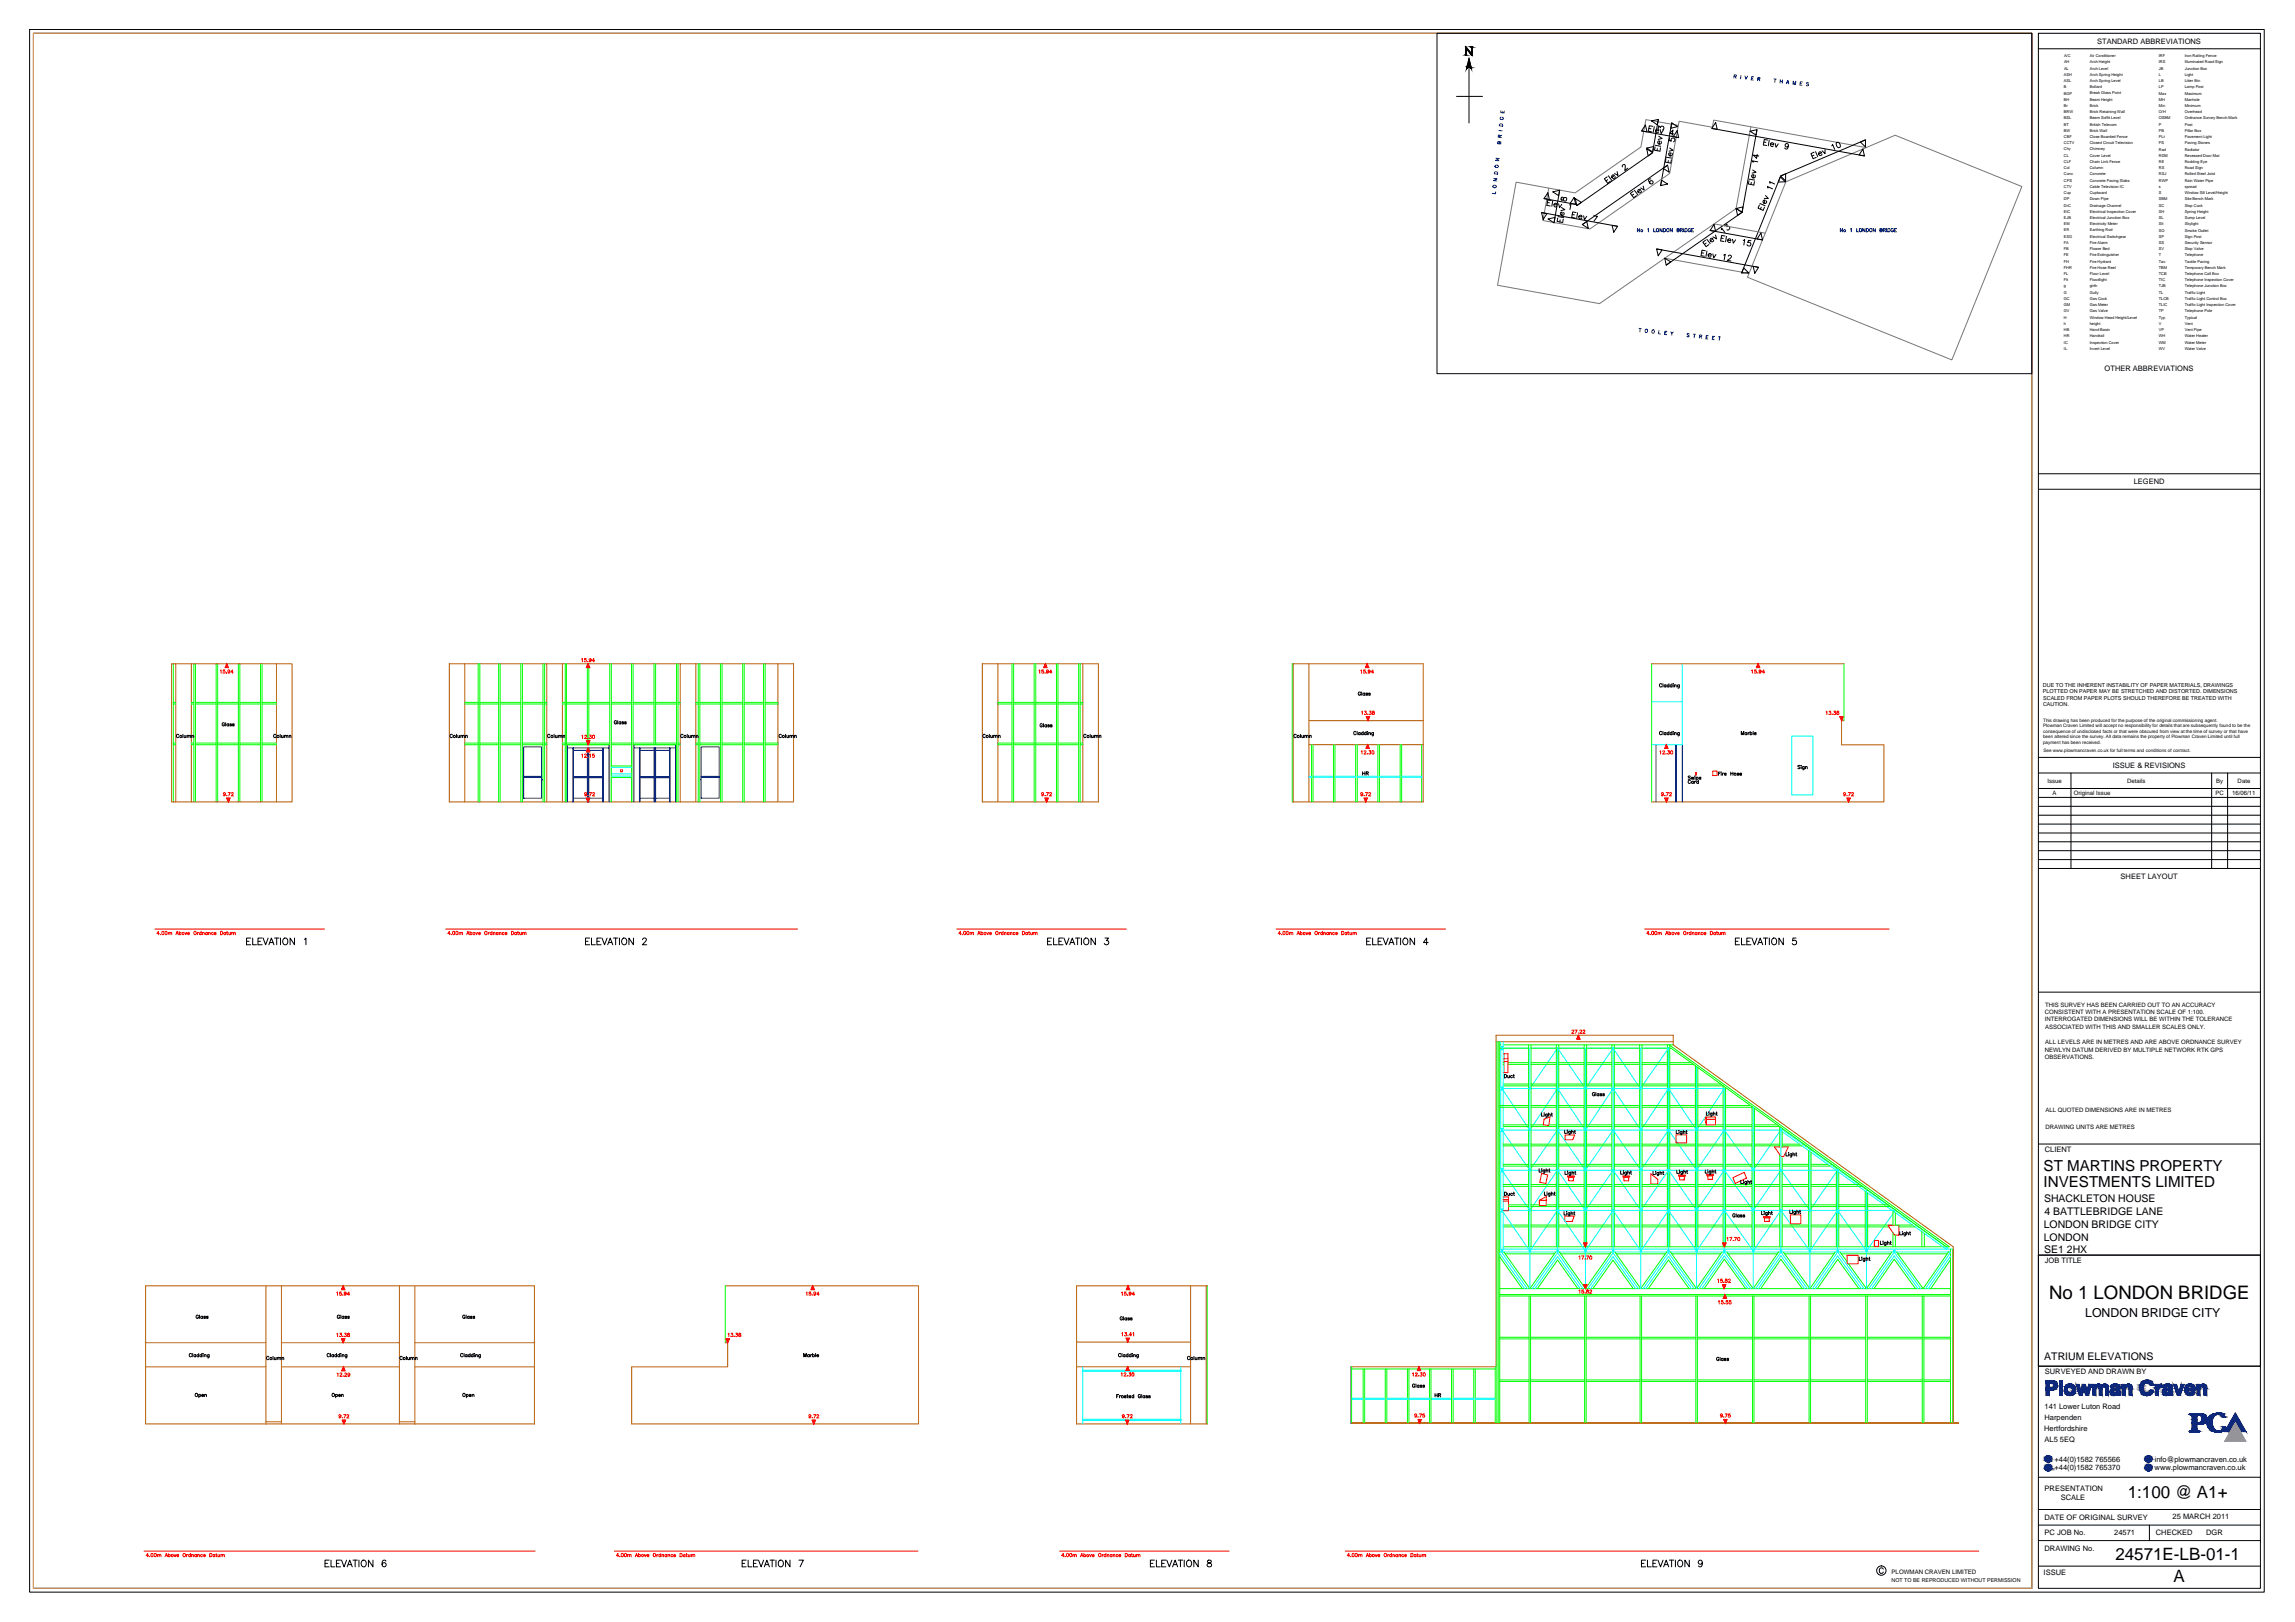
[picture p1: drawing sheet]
<svg xmlns="http://www.w3.org/2000/svg" width="841mm" height="594mm" viewBox="0 0 841 594" stroke-linecap="round" stroke-linejoin="round" font-family="sans-serif">
<defs><g id="words">
<text font-size="6.8" x="750.9" y="475.7">No 1 LONDON BRIDGE</text>
<g font-size="6.2">
<text x="779.8" y="548.7">1:100 @ A1+</text>
<text x="775.2" y="571.4">24571E-LB-01-1</text>
<text x="796.6" y="579.3">A</text>
</g>
<g font-size="5.5">
<text x="748.9" y="428.8">ST MARTINS PROPERTY</text>
<text x="748.9" y="434.8">INVESTMENTS LIMITED</text>
</g>
<text font-size="4.5" x="764.1" y="482.2">LONDON BRIDGE CITY</text>
<g font-size="3.9">
<text x="749.1" y="440.3">SHACKLETON HOUSE</text>
<text x="748.9" y="449.7">LONDON BRIDGE CITY</text>
<text x="749.2" y="445">4 BATTLEBRIDGE LANE</text>
<text x="748.9" y="454.4">LONDON</text>
<text x="749.1" y="459">SE1 2HX</text>
<text x="749.1" y="498.1">ATRIUM ELEVATIONS</text>
</g>
<g font-size="2.8">
<text x="768.5" y="16">STANDARD ABBREVIATIONS</text>
<text x="771.2" y="135.8">OTHER ABBREVIATIONS</text>
<text x="782" y="177.3">LEGEND</text>
<text x="774.2" y="281.3">ISSUE &amp; REVISIONS</text>
<text x="777.1" y="321.9">SHEET LAYOUT</text>
<text x="749.4" y="421.9">CLIENT</text>
<text x="749.4" y="462.6">JOB TITLE</text>
<text x="749.4" y="503.3">SURVEYED AND DRAWN BY</text>
<text x="749.2" y="520.1">Harpenden</text>
<text x="749.2" y="516.1">141 Lower Luton Road</text>
<text x="749.1" y="524.2">Hertfordshire</text>
<text x="749.2" y="528.3">AL5 5EQ</text>
<text x="752.9" y="535.3">+44(0)1582 765566</text>
<text x="752.9" y="538.5">+44(0)1582 765370</text>
<text x="789.6" y="538.5">www.plowmancraven.co.uk</text>
<text x="789.6" y="535.3">info@plowmancraven.co.uk</text>
<text x="749.3" y="546.1">PRESENTATION</text>
<text x="755.2" y="549.2">SCALE</text>
<text x="749.2" y="556.6">DATE OF ORIGINAL SURVEY</text>
<text x="796.2" y="556.5">25 MARCH 2011</text>
<text x="749.3" y="562.2">PC JOB No.</text>
<text x="774.8" y="562.3">24571</text>
<text x="790" y="562.2">CHECKED</text>
<text x="808.5" y="562.2">DGR</text>
<text x="749.2" y="567.9">DRAWING No.</text>
<text x="748.9" y="576.8">ISSUE</text>
</g>
<g font-size="2.2">
<text x="750.3" y="286.8">Issue</text>
<text x="779.5" y="286.8">Details</text>
<text x="812.1" y="286.8">By</text>
<text x="820" y="286.8">Date</text>
<text x="752.2" y="291.2">A</text>
<text x="760" y="291">Original Issue</text>
<text x="811.9" y="291.2">PC</text>
<text x="818" y="291.2">16/06/11</text>
<text x="749.4" y="371.4">CONSISTENT WITH A PRESENTATION SCALE OF 1:100.</text>
<text x="749.4" y="368.7">THIS SURVEY HAS BEEN CARRIED OUT TO AN ACCURACY</text>
<text x="749.3" y="374.1">INTERROGATED DIMENSIONS WILL BE WITHIN THE TOLERANCE</text>
<text x="749.5" y="376.8">ASSOCIATED WITH THIS AND SMALLER SCALES ONLY.</text>
<text x="749.5" y="382.5">ALL LEVELS ARE IN METRES AND ARE ABOVE ORDNANCE SURVEY</text>
<text x="749.4" y="385.2">NEWLYN DATUM DERIVED BY MULTIPLE NETWORK RTK GPS</text>
<text x="749.4" y="387.9">OBSERVATIONS.</text>
<text x="749.6" y="407.4">ALL QUOTED DIMENSIONS ARE IN METRES</text>
<text x="749.6" y="413.6">DRAWING UNITS ARE METRES</text>
<text x="693.2" y="576.4">PLOWMAN CRAVEN LIMITED</text>
</g>
<g font-size="2">
<text x="748.6" y="251.5">DUE TO THE INHERENT INSTABILITY OF PAPER MATERIALS, DRAWINGS</text>
<text x="748.6" y="253.9">PLOTTED ON PAPER MAY BE STRETCHED AND DISTORTED. DIMENSIONS</text>
<text x="748.7" y="256.3">SCALED FROM PAPER PLOTS SHOULD THEREFORE BE TREATED WITH</text>
<text x="748.7" y="258.7">CAUTION.</text>
</g>
<text font-size="1.9" x="693.2" y="579.5">NOT TO BE REPRODUCED WITHOUT PERMISSION</text>
<g font-size="1.7">
<text x="748.7" y="266.3">Plowman Craven Limited will accept no responsibility for details that are subsequently found to be the</text>
<text x="748.7" y="268.4">consequence of undisclosed facts or that were obscured from view at the time of survey or that have</text>
<text x="748.8" y="264.3">This drawing has been produced for the purpose of the original commissioning agent.</text>
<text x="748.7" y="270.5">been altered since the survey. All data remains the property of Plowman Craven Limited until full</text>
<text x="748.7" y="272.5">payment has been received.</text>
<text x="748.8" y="275.4">See www.plowmancraven.co.uk for full terms and conditions of contract.</text>
</g>
<g font-size="1.4">
<text x="756.4" y="23.2">AH</text>
<text x="756.4" y="21">A/C</text>
<text x="765.8" y="21">Air Conditioner</text>
<text x="765.8" y="23.2">Arch Height</text>
<text x="791.1" y="23.2">IRS</text>
<text x="791.1" y="21">IRF</text>
<text x="800.6" y="23.2">Illuminated Road Sign</text>
<text x="800.6" y="21">Iron Railing Fence</text>
<text x="756.3" y="27.8">ASH</text>
<text x="756.4" y="25.5">AL</text>
<text x="765.8" y="27.8">Arch Spring Height</text>
<text x="765.8" y="25.5">Arch Level</text>
<text x="791.1" y="27.8">L</text>
<text x="791.1" y="25.5">JB</text>
<text x="800.6" y="27.8">Light</text>
<text x="800.6" y="25.5">Junction Box</text>
<text x="756.3" y="32.3">B</text>
<text x="756.3" y="34.6">BGP</text>
<text x="756.3" y="30">ASL</text>
<text x="765.8" y="34.6">Break Glass Point</text>
<text x="765.8" y="32.3">Bollard</text>
<text x="765.8" y="30.1">Arch Spring Level</text>
<text x="791.1" y="30.1">LB</text>
<text x="791.1" y="32.3">LP</text>
<text x="791.1" y="34.6">Max</text>
<text x="800.6" y="30.1">Litter Bin</text>
<text x="800.6" y="32.3">Lamp Post</text>
<text x="800.6" y="34.6">Maximum</text>
<text x="756.3" y="41.4">BRW</text>
<text x="756.3" y="36.9">BH</text>
<text x="756.3" y="39.2">Br</text>
<text x="765.8" y="41.4">Brick Retaining Wall</text>
<text x="765.8" y="36.9">Beam Height</text>
<text x="765.8" y="39.2">Brick</text>
<text x="791.1" y="41.4">O/H</text>
<text x="791.1" y="36.9">MH</text>
<text x="791.1" y="39.2">Min</text>
<text x="800.6" y="41.4">Overhead</text>
<text x="800.6" y="36.9">Manhole</text>
<text x="800.6" y="39.2">Minimum</text>
<text x="756.3" y="46">BT</text>
<text x="756.3" y="43.7">BSL</text>
<text x="765.8" y="46">British Telecom</text>
<text x="765.8" y="43.7">Beam Soffit Level</text>
<text x="791.1" y="46">P</text>
<text x="791.1" y="43.7">OSBM</text>
<text x="800.6" y="43.7">Ordnance Survey Bench Mark</text>
<text x="800.6" y="46">Post</text>
<text x="756.3" y="50.6">CBF</text>
<text x="756.3" y="48.3">BW</text>
<text x="756.3" y="52.8">CCTV</text>
<text x="765.8" y="48.3">Brick Wall</text>
<text x="765.8" y="50.6">Close Boarded Fence</text>
<text x="765.8" y="52.8">Closed Circuit Television</text>
<text x="791.1" y="52.9">PS</text>
<text x="791.1" y="50.6">PLt</text>
<text x="791.1" y="48.3">PB</text>
<text x="800.6" y="52.9">Paving Stones</text>
<text x="800.6" y="50.6">Pavement Light</text>
<text x="800.6" y="48.3">Pillar Box</text>
<text x="756.3" y="57.4">CL</text>
<text x="756.3" y="59.7">CLF</text>
<text x="756.3" y="55.1">Chy</text>
<text x="765.8" y="57.4">Cover Level</text>
<text x="765.8" y="59.7">Chain Link Fence</text>
<text x="765.8" y="55.1">Chimney</text>
<text x="791.1" y="57.4">RDM</text>
<text x="791.1" y="59.7">RE</text>
<text x="791.1" y="55.2">Rad</text>
<text x="800.6" y="57.4">Recessed Door Mat</text>
<text x="800.6" y="59.7">Rodding Eye</text>
<text x="800.6" y="55.2">Radiator</text>
<text x="756.3" y="64.3">Conc</text>
<text x="756.3" y="62">Col</text>
<text x="765.8" y="64.3">Concrete</text>
<text x="765.8" y="62">Column</text>
<text x="791.1" y="64.3">RSJ</text>
<text x="791.1" y="62">RS</text>
<text x="800.6" y="64.3">Rolled Steel Joist</text>
<text x="800.6" y="62">Road Sign</text>
<text x="756.3" y="66.5">CPS</text>
<text x="756.3" y="68.8">CTV</text>
<text x="756.3" y="71.1">Cup</text>
<text x="765.8" y="71.1">Cupboard</text>
<text x="765.8" y="66.5">Concrete Paving Slabs</text>
<text x="765.8" y="68.8">Cable Television IC</text>
<text x="791.1" y="71.1">S</text>
<text x="791.1" y="68.8">s</text>
<text x="791.1" y="66.5">RWP</text>
<text x="800.6" y="71.1">Window Sill Level/Height</text>
<text x="800.6" y="66.5">Rain Water Pipe</text>
<text x="800.6" y="68.8">spread</text>
<text x="756.3" y="75.6">DrC</text>
<text x="756.3" y="77.9">EIC</text>
<text x="756.3" y="73.4">DP</text>
<text x="765.8" y="73.4">Down Pipe</text>
<text x="765.8" y="77.9">Electrical Inspection Cover</text>
<text x="765.8" y="75.6">Drainage Channel</text>
<text x="791.1" y="73.4">SBM</text>
<text x="791.1" y="77.9">SH</text>
<text x="791.1" y="75.6">SC</text>
<text x="800.6" y="73.4">Site Bench Mark</text>
<text x="800.6" y="77.9">Spring Height</text>
<text x="800.6" y="75.6">Stop Cock</text>
<text x="756.3" y="80.2">EJB</text>
<text x="756.3" y="82.5">EM</text>
<text x="765.8" y="80.2">Electrical Junction Box</text>
<text x="765.8" y="82.5">Electricity Meter</text>
<text x="791.1" y="82.5">Slt</text>
<text x="791.1" y="80.2">SL</text>
<text x="800.6" y="82.5">Skylight</text>
<text x="800.6" y="80.2">Sump Level</text>
<text x="756.3" y="89.3">FA</text>
<text x="756.3" y="84.8">ER</text>
<text x="756.3" y="87">ESG</text>
<text x="765.8" y="89.3">Fire Alarm</text>
<text x="765.8" y="84.8">Earthing Rod</text>
<text x="765.8" y="87">Electrical Switchgear</text>
<text x="791.1" y="87">SP</text>
<text x="791.1" y="84.8">SO</text>
<text x="791.1" y="89.3">SS</text>
<text x="800.6" y="84.8">Smoke Outlet</text>
<text x="800.6" y="87">Sign Post</text>
<text x="800.6" y="89.3">Security Sensor</text>
<text x="756.3" y="91.6">FB</text>
<text x="756.3" y="93.9">FE</text>
<text x="765.8" y="91.6">Flower Bed</text>
<text x="765.8" y="93.9">Fire Extinguisher</text>
<text x="791.1" y="93.9">T</text>
<text x="791.1" y="91.6">SV</text>
<text x="800.6" y="93.9">Telephone</text>
<text x="800.6" y="91.6">Stop Valve</text>
<text x="756.3" y="98.5">FHR</text>
<text x="756.3" y="100.7">FL</text>
<text x="756.3" y="96.2">FH</text>
<text x="765.8" y="96.2">Fire Hydrant</text>
<text x="765.8" y="98.5">Fire Hose Reel</text>
<text x="765.8" y="100.7">Floor Level</text>
<text x="791.1" y="98.5">TBM</text>
<text x="791.1" y="100.8">TCB</text>
<text x="791.1" y="96.2">Tac</text>
<text x="800.6" y="98.5">Temporary Bench Mark</text>
<text x="800.6" y="100.8">Telephone Call Box</text>
<text x="800.6" y="96.2">Tactile Paving</text>
<text x="756.3" y="107.6">G</text>
<text x="756.3" y="103">Flt</text>
<text x="756.3" y="105.3">g</text>
<text x="765.8" y="103">Floodlight</text>
<text x="765.8" y="107.6">Gully</text>
<text x="765.8" y="105.3">girth</text>
<text x="791.1" y="105.3">TJB</text>
<text x="791.1" y="107.6">TL</text>
<text x="791.1" y="103">TIC</text>
<text x="800.6" y="105.3">Telephone Junction Box</text>
<text x="800.6" y="107.6">Traffic Light</text>
<text x="800.6" y="103">Telephone Inspection Cover</text>
<text x="756.3" y="109.9">GC</text>
<text x="756.3" y="112.1">GM</text>
<text x="765.8" y="109.9">Gas Cock</text>
<text x="765.8" y="112.1">Gas Meter</text>
<text x="791.1" y="109.9">TLCB</text>
<text x="791.1" y="112.1">TLIC</text>
<text x="800.6" y="109.9">Traffic Light Control Box</text>
<text x="800.6" y="112.1">Traffic Light Inspection Cover</text>
<text x="756.3" y="116.7">H</text>
<text x="756.3" y="119">h</text>
<text x="756.3" y="114.4">GV</text>
<text x="765.8" y="116.7">Window Head Height/Level</text>
<text x="765.8" y="114.4">Gas Valve</text>
<text x="765.8" y="119">height</text>
<text x="791.1" y="116.7">Typ</text>
<text x="791.1" y="119">V</text>
<text x="791.1" y="114.4">TP</text>
<text x="800.6" y="114.4">Telephone Pole</text>
<text x="800.6" y="116.7">Typical</text>
<text x="800.6" y="119">Vent</text>
<text x="756.3" y="125.8">IC</text>
<text x="756.3" y="121.2">HB</text>
<text x="756.3" y="123.5">HR</text>
<text x="765.8" y="125.8">Inspection Cover</text>
<text x="765.8" y="121.2">Hand Basin</text>
<text x="765.8" y="123.5">Handrail</text>
<text x="791.1" y="121.2">VP</text>
<text x="791.1" y="125.8">WM</text>
<text x="791.1" y="123.5">WH</text>
<text x="800.6" y="125.8">Water Meter</text>
<text x="800.6" y="123.5">Water Heater</text>
<text x="800.6" y="121.2">Vent Pipe</text>
<text x="756.3" y="128.1">IL</text>
<text x="765.8" y="128.1">Invert Level</text>
<text x="791.1" y="128.1">WV</text>
<text x="800.6" y="128.1">Water Valve</text>
</g>
</g></defs>
<!-- layer: Building -->
<g fill="none" stroke="#b85c00" stroke-width=".37">
<path d="M62.9 243.1h44.1v50.6h-44.1zM64.4 243.1v50.6M70.1 243.1v50.6M101.3 243.1v50.6M164.6 243.1h126.2v50.6h-126.2zM170.3 243.1v50.6M200.4 243.1v50.6M206.1 243.1v50.6M249.3 243.1v50.6M255 243.1v50.6M285.1 243.1v50.6M360 243.1h42.5v50.6h-42.5z"/>
<path d="M365.7 243.1v50.6M396.8 243.1v50.6M473.6 243.1h48v50.6h-48M473.9 243.1v50.6M479.7 243.1v50.6M605.3 243.1h70.4M207.6 272.8h15.8M232 272.8h15.9M479.7 272.8h41.9M479.7 263.9h41.9M675.7 263.9h-.9v8.9h15.6v20.9h-85.1M548.2 381.6h65"/>
<path d="M53.4 471h142.4v50.5h-142.4zM97.5 471v50.5M103.1 471v50.5M146.4 471v50.5M152 471v50.5M265.8 471h70.8v50.5h-105.1v-20.9h35.2v-8.8h-.9M436.3 471v50.5M442 471v50.5M442.4 471h-47.9v50.5h47.9M53.4 491.8h44.1M103.1 491.8h43.3M152 491.8h43.8"/>
<path d="M394.5 491.5h41.8M53.4 500.6h44.1M103.1 500.6h43.3M152 500.6h43.8M394.5 500.6h41.8M495.1 500.6h53.1v-121.4h65v3.5l102.6 73.9v64.4M97.5 520.7h5.6M146.4 520.7h5.6M495.1 521h222.5v.3h-222.5"/>
</g>
<!-- layer: Window -->
<g fill="none" stroke="#0f0" stroke-width=".37">
<path d="M63.5 257.3h.9M63.5 257.9h.9M63.5 243.1v50.6M70.1 257.3h.9M70.1 257.9h.9M71 243.1v50.6M71.6 257.3h7.6M71.6 257.9h7.6M71.6 243.1v50.6M79.2 243.1v50.6M79.8 257.3h7.5M79.8 257.9h7.5"/>
<path d="M79.8 243.1v50.6M87.3 243.1v50.6M87.9 257.3h7.6M87.9 257.9h7.6M87.9 243.1v50.6M95.5 243.1v50.6M96 257.3h5.3M96 257.9h5.3M96 243.1v50.6M170.3 257.3h4.9M170.3 257.9h4.9M175.2 243.1v50.6"/>
<path d="M175.8 257.3h6.9M175.8 257.9h6.9M175.8 243.1v50.6M182.7 243.1v50.6M183.3 257.3h7.6M183.3 257.9h7.6M183.3 243.1v50.6M190.9 243.1v50.6M191.4 257.3h7.6M191.4 257.9h7.6M191.4 243.1v50.6M199 243.1v50.6"/>
<path d="M199.6 257.3h.8M199.6 257.9h.8M199.6 243.1v50.6M206.1 257.3h1.1M206.1 257.9h1.1M207.2 243.1v50.6M207.6 257.3h7.6M207.6 257.9h7.6M207.6 243.1v50.6M215.2 243.1v29.7M215.8 257.3h7.6M215.8 257.9h7.6"/>
<path d="M215.8 243.1v29.7M223.4 243.1v50.6M224 257.3h7.4M224 257.9h7.4M224 243.1v50.6M231.4 243.1v50.6M232 257.3h7.7M232 257.9h7.7M232 243.1v50.6M239.7 243.1v29.7M240.3 257.3h7.6M240.3 257.9h7.6"/>
<path d="M240.3 243.1v29.7M247.9 243.1v50.6M248.5 257.3h.8M248.5 257.9h.8M248.5 243.1v50.6M255 257.3h.9M255 257.9h.9M255.9 243.1v50.6M256.5 257.3h7.5M256.5 257.9h7.5M256.5 243.1v50.6M264 243.1v50.6"/>
<path d="M264.6 257.3h7.6M264.6 257.9h7.6M264.6 243.1v50.6M272.2 243.1v50.6M272.7 257.3h7.1M272.7 257.9h7.1M272.7 243.1v50.6M279.8 243.1v50.6M280.4 257.3h4.7M280.4 257.9h4.7M280.4 243.1v50.6M365.7 257.3h5.2"/>
<path d="M365.7 257.9h5.2M370.9 243.1v50.6M371.4 257.3h7.6M371.4 257.9h7.6M371.4 243.1v50.6M379 243.1v50.6M379.6 257.3h7.6M379.6 257.9h7.6M379.6 243.1v50.6M387.2 243.1v50.6M387.7 257.3h7.6M387.7 257.9h7.6"/>
<path d="M387.7 243.1v50.6M395.3 243.1v50.6M395.8 257.3h1M395.8 257.9h1M395.8 243.1v50.6M473.6 243.1v50.6M605.3 243.1v50.6M675.7 243.1v20.8M63.5 272.2h.9M63.5 272.8h.9M70.1 272.2h.9M70.1 272.8h.9"/>
<path d="M71.6 272.2h7.6M71.6 272.8h7.6M79.8 272.2h7.5M79.8 272.8h7.5M87.9 272.2h7.6M87.9 272.8h7.6M96 272.2h5.3M96 272.8h5.3M170.3 272.2h4.9M170.3 272.8h4.9M175.8 272.2h6.9M175.8 272.8h6.9"/>
<path d="M183.3 272.2h7.6M183.3 272.8h7.6M191.4 272.2h7.6M191.4 272.8h7.6M199.6 272.2h.8M199.6 272.8h.8M206.1 272.2h1.1M206.1 272.8h1.1M207.6 272.2h7.6M207.6 272.8h15.8M215.8 272.2h7.6M224 272.2h7.4"/>
<path d="M224 272.8h7.4M232 272.2h7.7M232 272.8h15.9M240.3 272.2h7.6M248.5 272.2h.8M248.5 272.8h.8M255 272.2h.9M255 272.8h.9M256.5 272.2h7.5M256.5 272.8h7.5M264.6 272.2h7.6M264.6 272.8h7.6"/>
<path d="M272.7 272.2h7.1M272.7 272.8h7.1M280.4 272.2h4.7M280.4 272.8h4.7M365.7 272.2h5.2M365.7 272.8h5.2M371.4 272.2h7.6M371.4 272.8h7.6M379.6 272.2h7.6M379.6 272.8h7.6M387.7 272.2h7.6M387.7 272.8h7.6"/>
<path d="M395.8 272.2h1M395.8 272.8h1M480.6 272.8v20.9M481.2 272.8v20.9M488.7 272.8v20.9M489.2 272.8v20.9M496.8 272.8v20.9M497.4 272.8v20.9M504.9 272.8v20.9M505.5 272.8v20.9M513.1 272.8v20.9M513.6 272.8v20.9"/>
<path d="M521 272.8v20.9M224 284.8h7.4M224 280.5h7.4M548.5 381.6v139.4M549 381.6v139.4M549.6 382.7h.4M549.6 383.9h.5M549.6 381.6v139.4M550.6 383.9h9.6M550.9 382.7h62.3M550.9 389.8h.2M550.9 389.2h.2"/>
<path d="M550.9 397.7h9.3M550.9 397h9.3M552.6 389.8h7.6M552.6 389.2h7.6M560.2 382.7v73.9M561.1 389.8h9.2M561.1 389.2h9.2M561.1 397.7h9.2M561.1 397h9.2M561.1 383.9h9.2M561.1 382.7v73.9M570.3 382.7v73.9"/>
<path d="M571.2 389.8h9.3M571.2 389.2h9.3M571.2 397.7h9.3M571.2 397h9.3M571.2 383.9h9.3M571.2 382.7v73.9M580.5 382.7v73.9M581.4 389.8h9.3M581.4 389.2h9.3M581.4 397.7h9.3M581.4 397h9.3M581.4 383.9h9.3"/>
<path d="M581.4 382.7v73.9M590.7 382.7v73.9M591.6 389.8h9.3M591.6 389.2h9.3M591.6 397.7h9.3M591.6 397h9.3M591.6 383.9h9.3M591.6 382.7v73.9M600.9 382.7v73.9M601.7 389.8h9.3M601.7 389.2h9.3M601.7 397.7h9.3"/>
<path d="M601.7 397h9.3M601.7 383.9h9.3M601.7 382.7v73.9M611 382.7v73.9M611.7 382.7l102.6 73.9h-163.4M611.9 389.8h8.7M611.9 389.2h7.8M611.9 397.7h9.4M611.9 397h9.4M611.9 383.9h.5l100.9 72.7M611.9 382.7v73.9M621.3 390.4v66.2"/>
<path d="M622.2 397.7h9.3v58.9M622.2 397h8.4M622.2 391v65.6M632.3 398.3v58.3M549.6 404.9h10.6M549.6 405.6h10.6M550.9 412h9.3M550.9 412.6h9.3M550.9 419.7h9.3M550.9 419.1h9.3M561.1 404.9h9.2M561.1 405.6h9.2"/>
<path d="M561.1 412h4.7M561.1 412.6h9.2M561.1 419.7h9.2M561.1 419.1h9.2M567.6 412h2.7M571.2 404.9h9.3M571.2 405.6h9.3M571.2 412h9.3M571.2 412.6h9.3M571.2 419.7h9.3M571.2 419.1h9.3M581.4 404.9h9.3"/>
<path d="M581.4 405.6h9.3M581.4 412h9.3M581.4 412.6h9.3M581.4 419.7h9.3M581.4 419.1h9.3M591.6 404.9h9.3M591.6 405.6h9.3M591.6 412h9.3M591.6 412.6h9.3M591.6 419.7h9.3M591.6 419.1h9.3M601.7 404.9h9.3"/>
<path d="M601.7 405.6h9.3M601.7 412h9.3M601.7 412.6h9.3M601.7 419.7h9.3M601.7 419.1h9.3M611.9 404.9h9.4M611.9 405.6h9.4M611.9 412h9.4M611.9 412.6h9.4M611.9 419.7h9.4M611.9 419.1h9.4M622.2 404.9h9.3"/>
<path d="M622.2 405.6h9.3M622.2 412h3.1M622.2 412.6h9.3M622.2 419.7h9.3M622.2 419.1h9.3M628.7 412h2.8M632.3 404.9h9.2M632.3 405.6h9.7M632.3 412h9.7M632.3 412.6h9.7M632.3 419.7h9.7M632.3 419.1h9.7"/>
<path d="M642 405.3v51.3M642.9 412h8.4M642.9 412.6h9.3v7.5M642.9 419.7h9.3M642.9 419.1h9.3M642.9 406v50.6M653.1 419.7h7.3M653.1 419.1h6.3M653.1 413.3v.4M653.1 414.5v5.6M660.6 419.1h.5M661.5 419.7h.5"/>
<path d="M550.9 426.5h9.3M550.9 427.1h9.3M550.9 434.5h9.3M550.9 433.8h9.3M561.1 426.5h9.2M561.1 427.1h9.2M561.1 434.5h9.2M561.1 433.8h9.2M571.2 426.5h9.3M571.2 427.1h9.3M571.2 434.5h9.3M571.2 433.8h9.3"/>
<path d="M581.4 426.5h9.3M581.4 427.1h9.3M581.4 434.5h9.3M581.4 433.8h9.3M591.6 426.5h9.3M591.6 427.1h9.3M591.6 434.5h9.3M591.6 433.8h9.3M601.7 426.5h9.3M601.7 427.1h9.3M601.7 434.5h9.3M601.7 433.8h9.3"/>
<path d="M611.9 426.5h9.4M611.9 427.1h9.4M611.9 434.5h9.4M611.9 433.8h9.4M622.2 426.5h9.3M622.2 427.1h9.3M622.2 434.5h9.3M622.2 433.8h9.3M632.3 426.5h9.7M632.3 427.1h9.7M632.3 434.5h9.7M632.3 433.8h9.7"/>
<path d="M642.9 426.5h9.3M642.9 427.1h9.3M642.9 434.5h9.3M642.9 433.8h9.3M652.2 422.9v33.7M653.1 426.5h9.7M653.1 427.1h9.7M653.1 434.5h9.7M653.1 433.8h9.7M653.1 424.2v32.4M662.8 420.3v.3M662.8 421.4v35.2"/>
<path d="M663.7 426.5h6.1M663.7 427.1h7M663.7 434.5h9.2M663.7 433.8h9.2M663.7 420.9v.4M663.7 422.1v34.5M670.9 426.5h.4M671.8 427.1h.5M672.9 427.6v.3M672.9 428.7v27.9M673.8 434.5h8.8M673.8 433.8h7.8"/>
<path d="M673.8 428.2v.3M673.8 429.3v27.3M683.5 435.2v.3M683.5 436.3v20.3M684.4 435.9v.2M684.4 436.9v19.7M550.9 449.4h9.3M550.9 448.7h9.3M551.1 458.6l9.5 13.4 9.5-13.4M551.6 459.2h18.1M552.8 441.9h7.4M552.8 441.3h7.4"/>
<path d="M561.1 441.9h9.2M561.1 449.4h9.2M561.1 448.7h9.2M561.1 441.3h3M566.6 441.3h3.7M571.2 441.9h9.3M571.2 449.4h9.3M571.2 448.7h9.3M571.2 441.3h9.3M571.5 458.6l9.5 13.4 9.5-13.4M571.9 459.2h18.1M581.4 441.9h9.3"/>
<path d="M581.4 449.4h9.3M581.4 448.7h9.3M581.4 441.3h9.3M591.6 441.9h9.3M591.6 449.4h9.3M591.6 448.7h9.3M591.6 441.3h9.3M591.8 458.6l9.4 13.4 9.6-13.4M592.3 459.2h17.9M601.7 441.9h9.3M601.7 449.4h9.3M601.7 448.7h9.3"/>
<path d="M601.7 441.3h9.3M611.9 441.9h9.4M611.9 449.4h9.4M611.9 448.7h9.4M611.9 441.3h9.4M612.2 458.6l9.5 13.4 9.3-13.4M612.6 459.2h18M622.2 441.9h9.3M622.2 449.4h9.3M622.2 448.7h9.3M622.2 441.3h9.3M632.3 441.9h9.7"/>
<path d="M632.3 449.4h9.7M632.3 448.7h9.7M632.3 441.3h9.7M632.8 458.6l9.7 13.4 9.3-13.4M633.2 459.2h18.1M642.9 441.9h9.3M642.9 449.4h9.3M642.9 448.7h9.3M642.9 441.3h9.3M653.1 441.9h9.7M653.1 449.4h9.7M653.1 448.7h9.7"/>
<path d="M653.1 441.3h9.7M653.5 458.6l9.8 13.4 9.3-13.4M654 459.2h18.1M663.7 441.9h9.2M663.7 449.4h9.2M663.7 448.7h9.2M663.7 441.3h9.2M673.8 441.9h9.7M673.8 449.4h9.7M673.8 448.7h9.7M673.8 441.3h9.7M674.3 458.6l2.6 3.5"/>
<path d="M674.7 459.2h18.1M684.4 441.9h8.4M684.4 449.4h7.8M684.4 448.7h9.3M684.4 441.3h7.6M693.3 458.6l-9.3 13.4-6.6-9.1M693.7 442.6v.2M693.7 443.6v5.2M693.7 451.5v5.1M694.6 448.7h6.3M694.6 443.2v.2M694.6 444.2v4.6"/>
<path d="M694.6 452.4v4.2M695 458.6l9.7 13.4 9.4-13.4M695.5 459.2h18M695.8 449.4h6M702 448.7h.2M702.9 449.4h.2M704.3 450.2v.1M704.3 451.1v5.5M705.2 450.9v.1M705.2 451.8v4.8M714.8 457.5v63.5M715.6 457.5v63.5"/>
<path d="M265.8 471v20.8M442.4 471v50.5M549.6 474.7h165.2M549.6 472h165.2M549.6 474.1h165.2M549.6 460.3l8.2 11.7M560.3 474.7v46.3M560.9 474.7v46.3M563.4 472l7.4-10.5 7.4 10.5M580.7 474.7v46.3M581.3 474.7v46.3M583.7 472l7.4-10.4 7.4 10.4"/>
<path d="M601 474.7v46.3M601.6 474.7v46.3M604 472l7.4-10.5 7.6 10.5M621.5 474.7v46.3M622 474.7v46.3M624.5 472l7.4-10.8 7.8 10.8M642.2 474.7v46.3M642.8 474.7v46.3M645.3 472l7.3-10.8 7.9 10.8M663 474.7v46.3M663.5 474.7v46.3M666 472l7.5-10.7 7.7 10.7"/>
<path d="M683.7 474.7v46.3M684.3 474.7v46.3M686.7 472l7.5-10.8 7.7 10.8M704.4 474.7v46.3M705 474.7v46.3M714.8 461.4l-7.3 10.6M549.6 489.8h10.7M549.6 490.4h10.7M560.9 489.8h19.8M560.9 490.4h19.8M581.3 489.8h19.7M581.3 490.4h19.7"/>
<path d="M601.6 489.8h19.9M601.6 490.4h19.9M622 489.8h20.2M622 490.4h20.2M642.8 489.8h20.2M642.8 490.4h20.2M663.5 489.8h20.2M663.5 490.4h20.2M684.3 489.8h20.1M684.3 490.4h20.1M705 489.8h9.8M705 490.4h9.8"/>
<path d="M495.3 501.4h52.6M495.3 500.6v20.4M499.5 501.4v19.6M500.1 501.4v19.6M507.6 501.4v19.6M508.2 501.4v19.6M515.8 501.4v19.6M516.3 501.4v19.6M523.8 501.4v19.6M524.4 501.4v19.6M531.9 501.4v19.6M532.5 501.4v19.6"/>
<path d="M540.1 501.4v19.6M540.6 501.4v19.6M547.9 500.6v20.4M549.6 506h10.7M549.6 505.4h10.7M560.9 506h19.8M560.9 505.4h19.8M581.3 506h19.7M581.3 505.4h19.7M601.6 506h19.9M601.6 505.4h19.9M622 506h20.2"/>
<path d="M622 505.4h20.2M642.8 506h20.2M642.8 505.4h20.2M663.5 506h20.2M663.5 505.4h20.2M684.3 506h20.1M684.3 505.4h20.1M705 506h9.8M705 505.4h9.8"/>
</g>
<!-- layer: Fixture -->
<g fill="none" stroke="#0ff" stroke-width=".37">
<path d="M605.3 257h11.2M616.5 243.1v29.7h-11.2M656.6 269.6h7.8v21.5h-7.8zM224 284.3h7.4M224 283.5h7.4M224 281.1h7.4M479.7 284.3h.9M479.7 284.7h.9M481.2 284.3h7.5M481.2 284.7h7.5M489.2 284.3h7.6M489.2 284.7h7.6"/>
<path d="M497.4 284.3h7.5M497.4 284.7h7.5M505.5 284.3h7.6M505.5 284.7h7.6M513.6 284.3h7.4M513.6 284.7h7.4M550 381.6v1.8M550 384.4v13.7M550 399.2v14.2M550 399.2h.9M550 384.4h.9M550.2 398.8l-.2 .4"/>
<path d="M550.2 384l-.2 .4M550.5 398.9l10 14.8M550.6 398.8l.3 .4M550.6 384l.3 .4M550.6 383.9h19.9M550.6 398.7h9.8M550.9 398.1h-.9l.2 .4M550.9 383.4h-.9l.2 .4M550.9 381.6v1.8M550.9 384.4v13.7M550.9 399.2v14.2M550.9 398.1l-.3 .5"/>
<path d="M550.9 383.4l-.3 .4M560.6 383.9v14.5M560.6 398.9v14.8M560.8 398.7h9.7M570.6 384.1l-9.8 14.4M570.6 398.9l-9.8 14.8M570.8 384.2v14.2M570.8 398.9v14.8M570.9 398.9l9.9 14.8M570.9 384.1l9.9 14.4M571 383.9h19.9M571 398.7h9.7"/>
<path d="M581 383.9v14.5M581 398.9v14.8M581.2 398.7h9.7M591 398.9l-9.9 14.8M591 384.1l-9.9 14.4M591.2 384.2v14.2M591.2 398.9v14.8M591.3 398.9l9.8 14.8M591.3 384.1l9.6 14.3M591.4 383.9h19.8M591.4 398.7h9.4M601.3 383.9v14.5"/>
<path d="M601.3 398.9v14.8M601.4 398.7h9.8M611.3 384.1l-10 14.3M611.3 398.9l-9.9 14.8M611.4 384.2v14.2M611.4 398.9v14.8M611.6 398.9l10 14.8M611.7 398.7h20.2M621.7 390.7v23M631.9 398.7v15M631.9 398.7l-10 15M550 414.4v13.7"/>
<path d="M550 414.4h.9M550 413.4h.9M550 413.4l.2 .4M550.2 414.1l-.2 .3M550.5 414.1l9.9 14.2M550.6 414.1l.3 .3M550.6 413.9h9.8M550.9 414.4v13.7M550.9 413.4l-.3 .4M560.6 414.1v14.2M560.8 413.9h9.7M570.6 414.1l-9.8 14.2"/>
<path d="M570.8 414.1v14.2M570.9 414.1l9.9 14.2M571 413.9h9.7M581 414.1v14.2M581.2 413.9h9.7M591 414.1l-9.8 14.2M591.2 414.1v14.2M591.3 414.1l9.8 14.2M591.4 413.9h9.7M601.3 414.1v14.2M601.5 413.9h9.7M611.3 414.1l-9.8 14.2"/>
<path d="M611.4 414.1v14.2M611.6 414.1l10 14.2M611.7 413.9h9.8M621.7 414.1v14.2M622 413.9h9.6M631.8 414.1l-9.9 14.2M631.9 414.1v14.2M632.1 414.1l10.2 14.2M632.1 413.9h20.3M642.5 405.6v22.7M652.6 414.1v14.2M652.8 413.4l60.9 43.7-.4 .5-60.8-43.6-9.8 14.3"/>
<path d="M550 429.1v13.7M550 428.1h.9M550 428.1l.2 .4M550.2 428.8l-.2 .3h.9l-.3-.3M550.5 428.8l9.9 14.3M550.6 428.6h9.7M550.9 429.1v13.7M550.9 428.1l-.3 .4M560.6 429v14M561 428.6h9.5M570.6 428.9l-9.8 14.2M570.8 429v14"/>
<path d="M571 428.9l9.8 14.2M571.1 428.6h9.6M581 429v14M581.3 428.6h9.5M590.9 428.9l-9.7 14.2M591.2 429v14M591.3 428.9l9.8 14.2M591.5 428.6h9.5M601.3 429v14M601.6 428.6h9.5M611.3 428.9l-9.8 14.2M611.4 429v28.8"/>
<path d="M611.6 428.9l10 14.2M611.8 428.6h9.6M621.7 429v14M622.1 428.6h9.4M631.7 428.9l-9.8 14.2M631.9 429v14M632.1 428.9l10.2 14.2M632.2 428.6h10M642.5 429v14M642.8 428.6h9.5M652.5 428.9l-9.8 14.2M652.6 429v14"/>
<path d="M652.8 428.9l10.2 14.2M653 428.6h20.1M663.3 420.6v22.4M673.2 428.9l-9.8 14.2M673.4 429v14M684 435.6v22.2M549.6 458.6h165.2M549.6 459.1l9.1 12.9M550 443.9v13.7M550 442.8h.9M550 443.9h.9M550 442.8l.2 .4"/>
<path d="M550.2 458l-.2-.4h.9l-.3 .4M550.2 458.3l-.1 .3M550.2 443.5l-.2 .4M550.2 458.6l9.5 13.4M550.5 443.5l9.9 14.4M550.6 458.3l.1 .3M550.6 443.4l.3 .5M550.6 443.3h9.7M550.9 457.5h164.9M550.9 443.9v13.7M550.9 442.8l-.3 .4M560.6 443.7v14.1"/>
<path d="M560.6 458.5v13.5M561 443.3h9.5M570.6 443.6l-9.8 14.3M570.8 443.7v14.1M571 443.6l9.8 14.3M571.1 443.3h9.6M581 443.7v14.1M581 458.5v13.5M581.3 443.3h9.5M590.9 443.6l-9.7 14.3M591.2 443.7v14.1M591.3 443.6l9.8 14.3"/>
<path d="M591.5 443.3h9.4M601.3 443.7v14.1M601.3 458.5v13.5M601.5 457.9l9.9-14.6 10.2 14.6M601.6 443.3h19.8M621.7 443.7v14.1M621.7 458.5v13.5M622.1 443.3h9.4M631.7 443.6l-9.8 14.3M631.9 443.7v14.1M632.1 443.6l10.2 14.3M632.2 443.3h9.9"/>
<path d="M642.5 443.7v14.1M642.5 458.5v13.5M642.8 443.3h9.5M652.5 443.6l-9.8 14.3M652.6 443.7v14.1M652.8 443.6l10.2 14.3M653 443.3h9.9M663.3 443.7v14.1M663.3 458.5v13.5M663.6 443.3h9.5M673.2 443.6l-9.8 14.3M673.4 443.7v14.1"/>
<path d="M673.6 443.6l10.2 14.3M673.7 443.3h20.9l-10.4 14.6M684 458.5v13.5M714.8 458.7l-9.2 13.3M561.5 472l9.3-13.1 9.3 13.1M562.5 472l8.3-11.8 8.3 11.8M581.9 472l9.2-13.1 9.3 13.1M582.9 472l8.2-11.7 8.3 11.7M602.1 472l9.3-13.2 9.4 13.2M603.1 472l8.3-11.8 8.5 11.8M622.6 472l9.3-13.4 9.7 13.4M623.6 472l8.3-12 8.7 12"/>
<path d="M643.4 472l9.2-13.4 9.7 13.4M644.4 472l8.2-12 8.7 12M664.1 472l9.3-13.4 9.7 13.4M665.1 472l8.3-12 8.7 12M684.9 472l9.3-13.4 9.6 13.4M685.9 472l8.3-12 8.7 12M714.8 460.1l-8.2 11.9M396.6 501.9h36.3v.4h-36.3zM396.6 519.9h36.3v.4h-36.3zM396.8 500.6v1.3M396.8 502.3v17.6M432.7 500.6v1.3"/>
<path d="M432.7 502.3v17.6M495.7 512.1h3.8M495.7 512.5h3.8M500.1 512.1h7.5M500.1 512.5h7.5M508.2 512.1h7.6M508.2 512.5h7.6M516.3 512.1h7.5M516.3 512.5h7.5M524.4 512.1h7.5M524.4 512.5h7.5M532.5 512.1h7.6"/>
<path d="M532.5 512.5h7.6M540.6 512.1h7.3M540.6 512.5h7.3M396.8 520.3v1.2M432.7 520.3v1.2"/>
<circle cx="550.4" cy="398.7" r=".23"/>
<circle cx="550.4" cy="383.9" r=".23"/>
<circle cx="560.6" cy="398.7" r=".23"/>
<circle cx="570.8" cy="398.7" r=".23"/>
<circle cx="570.8" cy="383.9" r=".23"/>
<circle cx="581" cy="398.7" r=".23"/>
<circle cx="591.1" cy="398.7" r=".23"/>
<circle cx="591.2" cy="383.9" r=".23"/>
<circle cx="601.1" cy="398.7" r=".32"/>
<circle cx="611.5" cy="383.9" r=".23"/>
<circle cx="611.5" cy="398.7" r=".23"/>
<circle cx="550.4" cy="413.9" r=".23"/>
<circle cx="560.7" cy="413.9" r=".23"/>
<circle cx="570.8" cy="413.9" r=".23"/>
<circle cx="581" cy="413.9" r=".23"/>
<circle cx="591.2" cy="413.9" r=".23"/>
<circle cx="601.3" cy="413.9" r=".23"/>
<circle cx="611.5" cy="413.9" r=".23"/>
<circle cx="621.7" cy="413.9" r=".23"/>
<circle cx="631.9" cy="413.9" r=".23"/>
<circle cx="652.6" cy="413.7" r=".32"/>
<circle cx="550.4" cy="428.6" r=".23"/>
<circle cx="560.7" cy="428.6" r=".32"/>
<circle cx="570.8" cy="428.6" r=".32"/>
<circle cx="581" cy="428.6" r=".32"/>
<circle cx="591.2" cy="428.6" r=".32"/>
<circle cx="601.3" cy="428.6" r=".32"/>
<circle cx="611.5" cy="428.6" r=".32"/>
<circle cx="621.7" cy="428.6" r=".32"/>
<circle cx="631.9" cy="428.6" r=".32"/>
<circle cx="642.5" cy="428.6" r=".32"/>
<circle cx="652.6" cy="428.6" r=".32"/>
<circle cx="673.4" cy="428.6" r=".32"/>
<circle cx="550.4" cy="458.2" r=".23"/>
<circle cx="550.4" cy="443.3" r=".23"/>
<circle cx="560.7" cy="443.3" r=".32"/>
<circle cx="560.7" cy="458.2" r=".32"/>
<circle cx="570.8" cy="443.3" r=".32"/>
<circle cx="570.8" cy="458.2" r=".32"/>
<circle cx="581" cy="443.3" r=".32"/>
<circle cx="581" cy="458.2" r=".32"/>
<circle cx="591.2" cy="458.2" r=".32"/>
<circle cx="591.2" cy="443.3" r=".32"/>
<circle cx="601.3" cy="458.2" r=".32"/>
<circle cx="601.3" cy="443.3" r=".32"/>
<circle cx="611.5" cy="458.2" r=".32"/>
<circle cx="611.5" cy="443.3" r=".32"/>
<circle cx="621.7" cy="443.3" r=".32"/>
<circle cx="621.7" cy="458.2" r=".32"/>
<circle cx="631.9" cy="458.2" r=".32"/>
<circle cx="631.9" cy="443.3" r=".32"/>
<circle cx="642.5" cy="443.3" r=".32"/>
<circle cx="642.5" cy="458.2" r=".32"/>
<circle cx="652.6" cy="458.2" r=".32"/>
<circle cx="652.6" cy="443.3" r=".32"/>
<circle cx="663.3" cy="458.2" r=".32"/>
<circle cx="663.3" cy="443.3" r=".32"/>
<circle cx="673.4" cy="458.2" r=".32"/>
<circle cx="673.4" cy="443.3" r=".32"/>
<circle cx="684" cy="458.2" r=".32"/>
<circle cx="694.2" cy="458.2" r=".32"/>
<circle cx="495.7" cy="512.3" r=".19"/>
</g>
<!-- layer: Service -->
<g fill="none" stroke="#f00" stroke-width=".37">
<path d="M227.4 281.9h.7v.8h-.7zM621.4 282.9h.3v1h-.3zM627.6 282.4h1.7v1.7h-1.7zM551.1 386h1.5v6.9h-1.5zM551.1 387.8h1.5M551.1 388.8h1.5M565.8 409.9l2.2-.8-.4 3.1-2.1-.3zM573.5 415.7h3.6l-.8 1.7h-2.8zM614.2 415.6h3.9v3h-3.9zM625.2 409.2l-.4 .8 .5 2M625.2 409.2l3.3-.1 .2 .9M625.2 409.2l.1 .8"/>
<path d="M625.3 410h3.4v2h-3.4zM550.9 438.4h1.9v5h-1.9M550.9 439.4h1.9M550.9 439.9h1.9M564.1 439.6h2.5v1.9h-2.5v-1.9l2.5-1.3v1.3M565 429.8l2.2 .6-.7 3.1-2.2-.5zM574.5 430.7h2.4v.5h-2.4zM574.9 431.2h1.7v1.3h-1.7zM594.8 430.7h2.4v.5h-2.4zM595.1 431.2h1.7v1.3h-1.7zM605 429.9l2.5 2v1.8h-2.5zM615.1 430.4h2.5v.4h-2.5z"/>
<path d="M615.5 430.8h1.7v1.3h-1.7zM625.4 430.1h2.5v.5h-2.5zM625.8 430.6h1.8v1.3h-1.8zM635.1 431.3l4.1-1.9 .8 2.1-4.1 2zM650.3 420.1h5.1l-1.8 3.5h-.9zM573.4 445.4h3.5l-.8 2h-2.7zM646.2 445.6h2.5v.4h-2.5zM646.6 446h1.7v1.3h-1.7zM656.1 444.9h3.8v3.4h-3.8zM676.9 459.8h4v3.1h-4zM686.9 454.4h1.5v2.1h-1.5zM691.8 448.8h4v3.6h-1.5z"/>
</g>
<!-- layer: Door -->
<g fill="none" stroke="#00f" stroke-width=".37">
<path d="M191.9 273.6h6.6v18.8h-6.6zM207.9 272.8v20.9M207.9 273.9h15.3M209.9 273.9v19.8M210.2 273.9v19.8M210.2 274.8h5M215.2 273.9v10.5M215.5 273.9v19.8M215.8 273.9v10.5M215.8 274.8h5.1M220.9 273.9v19.8M221.1 273.9v19.8"/>
<path d="M223.2 272.8v20.9M232.3 272.8v20.9M232.3 273.9h15.3M234.3 273.9v19.8M234.6 273.9v19.8M234.6 274.8h5.1M239.7 273.9v10.5M240 273.9v19.8M240.3 273.9v10.5M240.3 274.8h5M245.3 273.9v19.8M245.6 273.9v19.8"/>
<path d="M247.6 272.8v20.9M256.9 273.6h6.6v18.8h-6.6zM606.9 272.8v20.9M614.2 272.8v20.9M616.5 272.8v20.9M191.9 284.8h6.6M191.9 284.4h6.6M210.2 284.9h10.7M210.2 284.4h10.7M210.2 292.4h5M215.2 284.9v8.8M215.8 284.9v8.8"/>
<path d="M215.8 292.4h5.1M234.6 284.9h10.7M234.6 284.4h10.7M234.6 292.4h5.1M239.7 284.9v8.8M240.3 284.9v8.8M240.3 292.4h5M256.9 284.8h6.6M256.9 284.4h6.6M495.1 500.6v20.7"/>
<circle cx="198.8" cy="285.6" r=".11"/>
<circle cx="256.7" cy="285.6" r=".11"/>
</g>
<!-- layer: Level -->
<g fill="none" stroke="#f00" stroke-width=".37">
<path d="M80.7 245.6l.3-.2v1.2M82.4 245.4h-.6v.5a.43 .43 0 0 1 .6-.1 .43 .43 0 0 1-.1 .7 .43 .43 0 0 1-.6-.2M83 246.5h.1M83.1 243.1l.6 1.4h-1.2zM84.2 245.7a.38 .38 0 0 1-.5 .4 .38 .38 0 0 1-.1-.7 .38 .38 0 0 1 .6 .1l-.2 1-.5-.1M85.5 246.2h-.9l.6-.8v1.2M213.1 241.4l.3-.2v1.2M214.8 241.2h-.6v.5a.44 .44 0 0 1 .6 0 .44 .44 0 0 1-.1 .7 .44 .44 0 0 1-.6-.2M215.4 242.3h.1M215.5 243.1l.6 1.4h-1.2zM216.6 241.6a.38 .38 0 0 1-.4 .4 .38 .38 0 0 1-.3-.6 .38 .38 0 0 1 .6 0l-.1 1-.5-.2M217.9 242h-.9l.6-.8v1.2"/>
<path d="M380.7 245.6l.3-.2v1.2M382.4 245.4h-.6l-.1 .5a.43 .43 0 0 1 .7-.1 .43 .43 0 0 1-.1 .7 .43 .43 0 0 1-.6-.2M383 246.5h.1M383.1 243.1l.6 1.4h-1.2zM384.2 245.7a.38 .38 0 0 1-.5 .4 .38 .38 0 0 1-.2-.7 .38 .38 0 0 1 .6 .1v.8l-.2 .3-.4-.2M385.5 246.2h-.9l.6-.8v1.2M498.6 245.6l.3-.2v1.2M500.3 245.4h-.6v.5a.42 .42 0 0 1 .6 0 .42 .42 0 0 1-.1 .6 .42 .42 0 0 1-.6-.2M500.9 246.5h.1M501 243.1l.6 1.4h-1.2zM502.1 245.7l-.2 .3a.37 .37 0 0 1-.5-.2 .37 .37 0 0 1 .3-.4 .59 .59 0 0 1 .4 .6 .59 .59 0 0 1-.6 .5l-.1-.1M503.4 246.2h-.9l.6-.8v1.2"/>
<path d="M641.9 245.6l.3-.2v1.2M643.6 245.4h-.6l-.1 .5a.43 .43 0 0 1 .7-.1 .43 .43 0 0 1-.1 .7 .43 .43 0 0 1-.6-.2M644.2 246.5h.1M644.3 243.1l.6 1.4h-1.2zM645.4 245.7a.38 .38 0 0 1-.5 .4 .38 .38 0 0 1-.2-.5 .38 .38 0 0 1 .6-.1l-.1 1-.5-.1M646.7 246.2h-.9l.6-.8v1.2M213.2 276.4l.3-.2v1.2M213.2 269.5l.3-.2v1.2M214.2 276.5l.5-.3 .2 .3-.8 .9h.8M214.3 269.6l.2-.3 .4 .2-.7 1h.8M214.9 271.3h1.3l-.7 1.5zM215.4 270.4h.1"/>
<path d="M215.4 277.3h.1M215.5 273.9l.6 1.5h-1.2zM216 269.3h.7l-.2 .4a.42 .42 0 0 1 .1 .7 .42 .42 0 0 1-.7-.1M216.1 276.4l.2-.2v1.2M217.7 276.2h-.5l-.1 .5a.43 .43 0 0 1 .6 0 .43 .43 0 0 1 0 .6 .43 .43 0 0 1-.6-.1M498.8 275.2l.3-.2v1.2M499 260.7l.3-.2v1.2M499.9 275.3l.5-.3 .2 .3-.8 .9h.8M500.1 260.5h.6l-.3 .4a.4 .4 0 0 1 .3 .7 .4 .4 0 0 1-.7-.1M500.7 262.5h1.2l-.6 1.4zM501.1 276.1h.1M501.2 261.6h.1"/>
<path d="M501.2 272.8l.6 1.4h-1.2zM501.7 275h.6l-.3 .4a.41 .41 0 0 1 .3 .7 .41 .41 0 0 1-.7-.1M501.8 260.5h.7l-.4 .4a.41 .41 0 0 1 .3 .7 .41 .41 0 0 1-.7-.1M502.9 275a.56 .56 0 0 1 .6 .6 .56 .56 0 0 1-.6 .5zM503 260.6v.3a.51 .51 0 0 1 .5 .2 .51 .51 0 0 1 .1 .6l-.8-.2 .2-.4 .6-.3-.2-.3zM608.3 275.2l.3-.2v1.2M609.3 275.3a.36 .36 0 0 1 .4-.4 .36 .36 0 0 1 .3 .4l-.7 .9h.8M610.5 276.1h.1M610.6 272.8l.7 1.4h-1.3zM611.1 275h.7l-.4 .4a.41 .41 0 0 1 .3 .7 .41 .41 0 0 1-.7-.1M612.4 275a.56 .56 0 0 1 .6 .6 .56 .56 0 0 1-.6 .5zM669.2 260.7l.3-.2v1.2"/>
<path d="M670.3 260.5h.6l-.3 .4a.4 .4 0 0 1 .4 .5 .4 .4 0 0 1-.6 .3l-.2-.2M671.5 261.6h.1M672 260.5h.7l-.4 .4a.41 .41 0 0 1 .4 .7 .41 .41 0 0 1-.8-.1M673.2 260.6v.3a.51 .51 0 0 1 .6 .2 .51 .51 0 0 1 0 .6l-.7-.2 .1-.4 .6-.3-.2-.3zM674.2 262.5h1.2l-.6 1.4zM82.6 290.7a.38 .38 0 0 1-.5 .4 .38 .38 0 0 1-.2-.6 .38 .38 0 0 1 .6-.1v.9l-.3 .2-.3-.2M83.1 292.3h1.2l-.6 1.4zM83.1 291.4h.1M83.6 290.3h.8l-.6 1.2M84.8 290.6l.2-.3 .5 .2-.8 1h.9M214.9 292.3h1.2l-.6 1.4zM215 290.7a.38 .38 0 0 1-.5 .4 .38 .38 0 0 1-.2-.6 .38 .38 0 0 1 .6-.1l-.1 1-.5-.1"/>
<path d="M215.5 291.4h.1M216 290.3h.8l-.6 1.2M217.2 290.6l.1-.3 .5 .1v.3l-.7 .8h.8M382.4 290.7a.36 .36 0 0 1-.5 .3 .36 .36 0 0 1-.1-.6 .36 .36 0 0 1 .6 0v.9l-.3 .2-.4-.2M383 291.4h.1M382.9 292.3h1.2l-.5 1.4zM383.4 290.3h.8l-.6 1.2M384.7 290.6l.2-.3 .4 .2-.7 1h.8M499.4 290.7a.38 .38 0 0 1-.6 .3 .38 .38 0 0 1-.1-.6 .38 .38 0 0 1 .6 0l-.1 1-.5-.1M499.9 291.4h.1M499.9 292.3h1.2l-.6 1.4zM500.4 290.3h.8l-.6 1.2"/>
<path d="M501.6 290.6v-.1a.37 .37 0 0 1 .4-.2 .37 .37 0 0 1 .3 .3l-.8 .9h.8M609.6 290.7a.36 .36 0 0 1-.5 .3 .36 .36 0 0 1-.2-.6 .36 .36 0 0 1 .6 0v.9l-.3 .2-.3-.2M610.1 291.4h.1M610.1 292.3h1.2l-.6 1.4zM610.6 290.3h.8l-.6 1.2M611.8 290.6l.2-.3 .5 .2-.8 1h.8M676.3 290.7a.38 .38 0 0 1-.4 .4 .38 .38 0 0 1-.3-.6 .38 .38 0 0 1 .6-.1v.9l-.2 .2-.4-.2M676.8 292.3h1.2l-.6 1.4zM676.8 291.4h.1M677.3 290.3h.8l-.6 1.2M678.5 290.6l.2-.3 .5 .2-.8 1h.9M56.8 340.3h62.1"/>
<path d="M58.4 341.9h-.9l.6-.8v1.2M58.8 342.2h.1M61.7 341.8l.5-.2 .1 .7M61.7 341.5v.8M62.3 341.8l.6-.2v.7M64.4 342.3l.5-1.2 .5 1.2M64.6 341.9h.6M65.7 341.7a.38 .38 0 0 1 .5-.1 .38 .38 0 0 1 0 .6 .38 .38 0 0 1-.5-.1M65.7 341.1v1.2M67.7 341.5l.4 .8 .3-.8M68.7 341.9h.7l-.1-.3a.39 .39 0 0 0-.5 .1 .39 .39 0 0 0 .1 .6 .39 .39 0 0 0 .5-.2M72.3 341.5v.8"/>
<path d="M72.8 341.5l-.5 .4M73.7 341.7a.38 .38 0 0 0-.5-.1 .38 .38 0 0 0 0 .6 .38 .38 0 0 0 .5-.1M73.7 341.1v1.2M74.2 341.8l.6-.2 .1 .7M74.2 341.5v.8M76 341.7a.4 .4 0 0 0-.6-.1 .4 .4 0 0 0 0 .6 .4 .4 0 0 0 .6-.1M76 341.5v.8M76.4 341.8l.5-.3 .2 .8M76.4 341.5v.8M78.2 341.7a.4 .4 0 0 0-.6-.1 .4 .4 0 0 0 0 .6 .4 .4 0 0 0 .6-.1M78.5 341.9h.7l-.1-.3a.38 .38 0 0 0-.5 .1 .38 .38 0 0 0 0 .5 .38 .38 0 0 0 .6-.1M80.8 341.1h.5a.67 .67 0 0 1 .3 .6 .67 .67 0 0 1-.3 .6h-.5z"/>
<path d="M82.7 341.7a.4 .4 0 0 0-.6-.1 .4 .4 0 0 0 0 .6 .4 .4 0 0 0 .6-.1M82.7 341.5v.8M83 341.5h.5M83.2 341.1v1l.3 .2M83.8 341.5l.2 .8 .5-.2M84.5 341.5v.8M84.9 341.8l.6-.2 .1 .7M84.9 341.5v.8M85.6 341.8l.5-.3 .1 .8M163.3 340.3h129M165 341.9h-.9l.6-.8v1.2M165.4 342.2h.1"/>
<path d="M168.2 341.8l.5-.3 .2 .8M168.2 341.5v.8M168.9 341.8l.4-.3 .2 .8M171 342.3l.5-1.2 .4 1.2M171.2 341.9h.6M172.2 341.7a.4 .4 0 0 1 .6-.1 .4 .4 0 0 1 0 .6 .4 .4 0 0 1-.6-.1M172.2 341.1v1.2M174.3 341.5l.4 .8 .3-.8M175.3 341.9l.7-.1a.39 .39 0 0 0-.5-.2 .39 .39 0 0 0 0 .6 .39 .39 0 0 0 .5-.1M178.9 341.5v.8M179.4 341.5l-.5 .4M180.3 341.7a.38 .38 0 0 0-.5-.1 .38 .38 0 0 0 0 .6 .38 .38 0 0 0 .5-.1"/>
<path d="M180.3 341.1v1.2M180.8 341.8l.6-.2v.7M180.8 341.5v.8M182.5 341.7a.38 .38 0 0 0-.5-.1 .38 .38 0 0 0 0 .6 .38 .38 0 0 0 .5-.1M182.5 341.5v.8M183 341.8l.6-.2v.7M183 341.5v.8M184.7 341.7a.38 .38 0 0 0-.5-.1 .38 .38 0 0 0 0 .6 .38 .38 0 0 0 .5-.1M185.1 341.9h.7l-.1-.3a.38 .38 0 0 0-.5 .1 .38 .38 0 0 0 0 .5 .38 .38 0 0 0 .6-.1M187.4 341.1a.64 .64 0 0 1 .8 .4 .64 .64 0 0 1-.4 .8h-.4zM189.3 341.7a.4 .4 0 0 0-.6-.1 .4 .4 0 0 0 0 .6 .4 .4 0 0 0 .6-.1M189.3 341.5v.8"/>
<path d="M189.6 341.5h.4M189.8 341.1v1l.3 .2M190.4 341.5l.1 .8 .6-.2M191.1 341.5v.8M191.5 341.8l.6-.2 .1 .7M191.5 341.5v.8M192.2 341.8l.6-.2v.7M350.6 340.3h62.2M352.2 341.9h-.8l.6-.8v1.2M352.7 342.2h.1M355.5 341.8l.6-.2v.7M355.5 341.5v.8"/>
<path d="M356.1 341.8l.6-.2 .1 .7M358.3 342.3l.4-1.2 .5 1.2M358.5 341.9h.5M359.5 341.7a.38 .38 0 0 1 .6-.1 .38 .38 0 0 1 0 .6 .38 .38 0 0 1-.6-.1M359.5 341.1v1.2M361.6 341.5l.4 .8 .3-.8M362.6 341.9h.7l-.1-.3a.38 .38 0 0 0-.5 .1 .38 .38 0 0 0 0 .5 .38 .38 0 0 0 .6-.1M366.2 341.5v.8M366.7 341.5l-.5 .4M367.6 341.7a.4 .4 0 0 0-.6-.1 .4 .4 0 0 0 0 .6 .4 .4 0 0 0 .6-.1M367.6 341.1v1.2M368.1 341.8l.6-.2v.7"/>
<path d="M368.1 341.5v.8M369.8 341.7a.38 .38 0 0 0-.6-.1 .38 .38 0 0 0 0 .6 .38 .38 0 0 0 .6-.1M369.8 341.5v.8M370.3 341.8l.6-.2v.7M370.3 341.5v.8M372 341.7a.38 .38 0 0 0-.6-.1 .38 .38 0 0 0 0 .6 .38 .38 0 0 0 .6-.1M372.3 341.9h.8l-.1-.3a.4 .4 0 0 0-.6 0 .4 .4 0 0 0 .1 .6 .4 .4 0 0 0 .6-.1M374.7 341.1h.4a.65 .65 0 0 1 .4 .6 .65 .65 0 0 1-.4 .6h-.4zM376.5 341.7a.38 .38 0 0 0-.5-.1 .38 .38 0 0 0 0 .6 .38 .38 0 0 0 .5-.1M376.5 341.5v.8M376.9 341.5h.4M377.1 341.1v1l.3 .2"/>
<path d="M377.7 341.5l.1 .8 .5-.2M378.3 341.5v.8M378.8 341.8l.6-.2v.7M378.8 341.5v.8M379.4 341.8l.6-.2 .1 .7M467.6 340.3h62.2M469.2 341.9h-.8l.5-.8v1.2M469.7 342.2h.1M472.5 341.8l.6-.2v.7M472.5 341.5v.8M473.1 341.8l.6-.2 .1 .7M475.3 342.3l.5-1.2 .4 1.2"/>
<path d="M475.5 341.9h.6M476.5 341.7a.38 .38 0 0 1 .6-.1 .38 .38 0 0 1 0 .6 .38 .38 0 0 1-.6-.1M476.5 341.1v1.2M478.6 341.5l.3 .8 .4-.8M479.6 341.9h.7l-.1-.3a.38 .38 0 0 0-.5 .1 .38 .38 0 0 0 0 .5 .38 .38 0 0 0 .6-.1M483.2 341.5v.8M483.7 341.5l-.5 .4M484.6 341.7a.4 .4 0 0 0-.6-.1 .4 .4 0 0 0 0 .6 .4 .4 0 0 0 .6-.1M484.6 341.1v1.2M485.1 341.8l.4-.3 .2 .8M485.1 341.5v.8M486.8 341.7a.4 .4 0 0 0-.6-.1 .4 .4 0 0 0 0 .6 .4 .4 0 0 0 .6-.1"/>
<path d="M486.8 341.5v.8M487.3 341.8l.6-.2v.7M487.3 341.5v.8M489 341.7a.38 .38 0 0 0-.5-.1 .38 .38 0 0 0 0 .6 .38 .38 0 0 0 .5-.1M489.3 341.9h.8l-.2-.3a.39 .39 0 0 0-.5 .1 .39 .39 0 0 0 .1 .6 .39 .39 0 0 0 .6-.2M491.7 341.1h.4a.67 .67 0 0 1 .4 .6 .67 .67 0 0 1-.4 .6h-.4zM493.5 341.7a.38 .38 0 0 0-.5-.1 .38 .38 0 0 0 0 .6 .38 .38 0 0 0 .5-.1M493.5 341.5v.8M493.9 341.5h.4M494 341.1v1l.3 .2M494.7 341.5l.1 .8 .6-.2M495.4 341.5v.8"/>
<path d="M495.8 341.8l.5-.3 .2 .8M495.8 341.5v.8M496.5 341.8l.4-.3 .2 .8M602.7 340.3h89.6M604.3 341.9h-.8l.5-.8v1.2M604.7 342.2h.1M607.6 341.8l.6-.2v.7M607.6 341.5v.8M608.2 341.8l.6-.2 .1 .7M610.4 342.3l.4-1.2 .5 1.2M610.5 341.9h.6M611.6 341.7a.38 .38 0 0 1 .6-.1 .38 .38 0 0 1 0 .6 .38 .38 0 0 1-.6-.1"/>
<path d="M611.6 341.1v1.2M613.7 341.5l.4 .8 .3-.8M614.7 341.9h.7l-.1-.3a.38 .38 0 0 0-.5 .1 .38 .38 0 0 0 0 .5 .38 .38 0 0 0 .6-.1M618.3 341.5v.8M618.8 341.5l-.5 .4M619.7 341.7a.4 .4 0 0 0-.6-.1 .4 .4 0 0 0 0 .6 .4 .4 0 0 0 .6-.1M619.7 341.1v1.2M620.2 341.8l.4-.3 .2 .8M620.2 341.5v.8M621.9 341.7a.4 .4 0 0 0-.6-.1 .4 .4 0 0 0 0 .6 .4 .4 0 0 0 .6-.1M621.9 341.5v.8M622.4 341.8l.5-.2 .1 .7"/>
<path d="M622.4 341.5v.8M624.1 341.7a.38 .38 0 0 0-.6-.1 .38 .38 0 0 0 0 .6 .38 .38 0 0 0 .6-.1M624.4 341.9h.8l-.2-.3a.39 .39 0 0 0-.5 .1 .39 .39 0 0 0 .1 .6 .39 .39 0 0 0 .6-.2M626.8 341.1h.4a.67 .67 0 0 1 .4 .6 .67 .67 0 0 1-.4 .6h-.4zM628.6 341.7a.38 .38 0 0 0-.5-.1 .38 .38 0 0 0 0 .6 .38 .38 0 0 0 .5-.1M628.6 341.5v.8M629 341.5h.4M629.2 341.1v1l.2 .2M629.8 341.5v.8l.6-.2M630.4 341.5v.8M630.9 341.8l.5-.3 .1 .8M630.9 341.5v.8"/>
<path d="M631.5 341.8l.6-.2 .1 .7M576 377.5l.5-.2 .2 .3-.7 .9h.8M577.1 377.3h.8l-.5 1.2M578.4 378.4h.1M578.4 379.2l.6 1.4h-1.2zM578.9 377.5a.37 .37 0 0 1 .4-.2 .37 .37 0 0 1 .3 .3l-.7 .9h.8M580.1 377.5l.5-.2 .2 .3-.8 .9h.9M579.6 460h.8l-.5 1.2M580.4 455.3h1.2l-.6 1.3zM581.4 460h.8l-.6 1.2M631.3 455.3h1.2l-.6 1.3zM632.9 453.4l.3-.2v1.2"/>
<path d="M633.9 453.2h.8l-.6 1.2M635.1 454.3h.1M635.6 453.2h.8l-.6 1.2M123.4 473.4l.3-.2v1.2M125.1 473.2h-.6l-.1 .5a.42 .42 0 0 1 .7 0 .42 .42 0 0 1-.2 .7 .42 .42 0 0 1-.6-.2M125.6 474.3h.1M125.7 471l.7 1.4h-1.2zM126.8 473.6l-.1 .3a.37 .37 0 0 1-.6-.2 .37 .37 0 0 1 .4-.5 .59 .59 0 0 1 .3 .7 .59 .59 0 0 1-.6 .4v-.1M128.1 474h-.8l.6-.8v1.2M295.5 473.4l.2-.2v1.2M297.1 473.2h-.5l-.1 .5a.43 .43 0 0 1 .6 0 .43 .43 0 0 1 0 .6 .43 .43 0 0 1-.7-.1M297.7 474.3h.1"/>
<path d="M297.8 471l.6 1.4h-1.2zM298.9 473.6a.38 .38 0 0 1-.5 .3 .38 .38 0 0 1-.1-.6 .38 .38 0 0 1 .6 .1l-.1 .9-.6-.1M300.2 474h-.8l.5-.8v1.2M411 473.4l.3-.2v1.2M412.7 473.2h-.6l-.1 .5a.44 .44 0 0 1 .7 0 .44 .44 0 0 1-.1 .7 .44 .44 0 0 1-.6-.2M413.3 474.3h.1M413.4 471l.6 1.4h-1.2zM414.5 473.6a.36 .36 0 0 1-.6 .3 .36 .36 0 0 1-.1-.6 .36 .36 0 0 1 .6 .1l-.1 .9-.5-.1M415.8 474h-.9l.6-.8v1.2M578.6 460.2l.3-.2v1.2M578.6 472.7l.3-.3v1.3M580.3 472.4h-.6v.6a.44 .44 0 0 1 .7 0 .44 .44 0 0 1-.2 .7 .44 .44 0 0 1-.6-.2"/>
<path d="M580.4 470.5h1.2l-.6 1.5zM580.9 461.1h.1M580.9 473.5h.1M581.5 472.5v.4l.7 .4-.1 .3-.5 .1a.41 .41 0 0 1-.2-.6 .41 .41 0 0 1 .5-.2l.2-.4zM582.6 472.7a.36 .36 0 0 1 .4-.3 .36 .36 0 0 1 .3 .4l-.8 .9h.8M629.5 468.7l.3-.2v1.2M629.8 476.6l.2-.2v1.2M631.2 468.5h-.6l-.1 .5a.43 .43 0 0 1 .6 0 .43 .43 0 0 1 0 .6 .43 .43 0 0 1-.7-.1M631.2 470.5h1.2l-.6 1.5zM631.4 476.4h-.5l-.1 .5a.43 .43 0 0 1 .6 0 .43 .43 0 0 1 0 .6 .43 .43 0 0 1-.7-.1M631.7 469.6h.1M632 477.5h.1"/>
<path d="M632.1 474.1l.6 1.5h-1.2zM632.3 468.5v.4a.51 .51 0 0 1 .6 .2 .51 .51 0 0 1 0 .5h-.6a.58 .58 0 0 1 0-.6 .58 .58 0 0 1 .6-.2v-.3zM633.2 476.4h-.6l-.1 .5a.43 .43 0 0 1 .7 0 .43 .43 0 0 1-.1 .6 .43 .43 0 0 1-.6-.1M633.4 468.8v-.1a.37 .37 0 0 1 .4-.2 .37 .37 0 0 1 .3 .3l-.7 .9h.8M634.3 476.4h-.6v.5a.43 .43 0 0 1 .7 0 .43 .43 0 0 1-.1 .6 .43 .43 0 0 1-.6-.1M123.4 488.6l.3-.3v1.2M124.5 488.3h.7l-.4 .5a.41 .41 0 0 1 .3 .6 .41 .41 0 0 1-.7-.1M125.2 490.3h1.2l-.7 1.5zM125.7 489.4h.1M126.3 488.3h.6l-.4 .5a.41 .41 0 0 1 .3 .6 .41 .41 0 0 1-.7-.1M127.4 488.4v.3l.7 .4a.38 .38 0 0 1-.5 .4 .38 .38 0 0 1-.1-.6l.6-.4zM266 490.3h1.3l-.6 1.5z"/>
<path d="M266.8 488.6l.3-.3v1.2M267.9 488.3h.6l-.3 .5a.41 .41 0 0 1 .3 .6 .41 .41 0 0 1-.7-.1M269 489.4h.1M269.6 488.3h.7l-.4 .5a.41 .41 0 0 1 .3 .6 .41 .41 0 0 1-.7-.1M270.8 488.4v.3l.7 .4a.38 .38 0 0 1-.5 .4 .38 .38 0 0 1-.1-.6l.6-.4zM411.1 488.3l.3-.2v1.2M412.2 488.1h.6l-.3 .4a.41 .41 0 0 1 .3 .7 .41 .41 0 0 1-.7-.1M412.7 490.1h1.2l-.6 1.4zM413.4 489.2h.1M414.7 488.9h-.9l.6-.8v1.2M415.2 488.3l.2-.2v1.2M123.5 503.1l.3-.2v1.2"/>
<path d="M124.6 503.2a.36 .36 0 0 1 .4-.3 .36 .36 0 0 1 .3 .4l-.8 .8h.8M124.9 518.5a.38 .38 0 0 1-.4 .4 .38 .38 0 0 1-.3-.6 .38 .38 0 0 1 .7 0v.8l-.3 .2-.4-.2M125.4 519.2h.1M125.8 504h.1M125.9 500.6l.6 1.5h-1.3zM125.9 518.1h.8l-.6 1.2M126.3 503.2l.5-.3 .2 .4-.7 .8h.8M127.1 518.4l.3-.3 .4 .2-.7 1h.8M128.2 503.3a.38 .38 0 0 1-.5 .3 .38 .38 0 0 1-.2-.5 .38 .38 0 0 1 .6-.1v.9l-.3 .2-.3-.2M297.1 518.5a.36 .36 0 0 1-.5 .3 .36 .36 0 0 1-.1-.6 .36 .36 0 0 1 .6 .1v.8l-.3 .2-.4-.2M297.7 519.2h.1M298.1 518.1h.8l-.6 1.2"/>
<path d="M299.4 518.4l.2-.3 .4 .2-.7 1h.8M410.9 503l.3-.2v1.2M411.9 503.1l.5-.3 .2 .4-.7 .8h.8M412 518.5a.38 .38 0 0 1-.5 .4 .38 .38 0 0 1-.2-.6 .38 .38 0 0 1 .6 0l-.1 1-.5-.2M412.5 519.2h.1M413 518.1h.8l-.6 1.2M413.1 503.9h.1M413.2 500.6l.6 1.4h-1.2zM413.7 502.8h.7l-.4 .5a.41 .41 0 0 1 .3 .6 .41 .41 0 0 1-.7-.1M414.2 518.4v-.1a.37 .37 0 0 1 .4-.2 .37 .37 0 0 1 .3 .4l-.7 .8h.8M414.9 502.9a.56 .56 0 0 1 .7 .5 .56 .56 0 0 1-.7 .6zM517.6 503l.3-.2v1.2"/>
<path d="M518.7 503.1a.36 .36 0 0 1 .4-.3 .36 .36 0 0 1 .3 .4l-.8 .8h.8M519.1 518.3a.39 .39 0 0 1-.5 .3 .39 .39 0 0 1-.1-.6 .39 .39 0 0 1 .6 0v.8l-.3 .3-.3-.2M519.7 519h.1M519.7 519.9h1.2l-.7 1.4zM519.9 503.9h.1M520 500.6l.6 1.4h-1.2zM520.1 517.9h.9l-.6 1.2M520.5 502.8h.6l-.3 .5a.41 .41 0 0 1 .3 .6 .41 .41 0 0 1-.7-.1M522 517.9h-.6l-.1 .5a.43 .43 0 0 1 .7-.1 .43 .43 0 0 1-.1 .7 .43 .43 0 0 1-.6-.2M631.2 518.3a.38 .38 0 0 1-.5 .3 .38 .38 0 0 1-.2-.5 .38 .38 0 0 1 .6-.1v.8l-.3 .3-.3-.2M631.7 519h.1M631.7 519.9h1.2l-.6 1.4z"/>
<path d="M632.2 517.9h.8l-.6 1.2M634 517.9h-.6v.5a.44 .44 0 0 1 .7 0 .44 .44 0 0 1-.1 .7 .44 .44 0 0 1-.7-.3M125.4 520.1h1.2l-.6 1.4zM297.6 520.1h1.2l-.5 1.4zM412.5 520.1h1.2l-.6 1.4zM52.8 568.1h143.3M54.4 569.8h-.8l.6-.8v1.2M54.8 570.1h.1M57.7 569.6l.6-.2v.8M57.7 569.3v.9M58.3 569.6l.6-.2 .1 .8M60.5 570.2l.4-1.2 .5 1.2"/>
<path d="M60.6 569.8h.6M61.7 569.5a.4 .4 0 0 1 .6-.1 .4 .4 0 0 1 0 .6 .4 .4 0 0 1-.6 0M61.7 569v1.2M63.8 569.3l.3 .9 .4-.9M64.8 569.7h.7l-.1-.2a.38 .38 0 0 0-.5 0 .38 .38 0 0 0 0 .5 .38 .38 0 0 0 .6 0M68.4 569.3v.9M68.8 569.3l-.4 .4M69.8 569.5a.4 .4 0 0 0-.6-.1 .4 .4 0 0 0 0 .6 .4 .4 0 0 0 .6 0M69.8 569v1.2M70.2 569.6l.6-.2 .1 .8M70.2 569.3v.9M72 569.5a.38 .38 0 0 0-.6 0 .38 .38 0 0 0 0 .5 .38 .38 0 0 0 .6 0"/>
<path d="M72 569.3v.9M72.4 569.6l.6-.2 .1 .8M72.4 569.3v.9M74.2 569.5a.38 .38 0 0 0-.6 0 .38 .38 0 0 0 0 .5 .38 .38 0 0 0 .6 0M74.5 569.7h.7v-.2a.4 .4 0 0 0-.6 0 .4 .4 0 0 0 .1 .6 .4 .4 0 0 0 .5-.1M76.8 569h.5a.65 .65 0 0 1 .4 .6 .65 .65 0 0 1-.4 .6h-.5zM78.7 569.5a.38 .38 0 0 0-.5 0 .38 .38 0 0 0 0 .5 .38 .38 0 0 0 .5 0M78.7 569.3v.9M79.1 569.3h.4M79.3 569v.9l.3 .3M79.9 569.3v.8l.6-.2M80.5 569.3v.9"/>
<path d="M81 569.6l.6-.2v.8M81 569.3v.9M81.6 569.6l.6-.2 .1 .8M225.1 568.1h111.3M226.8 569.8h-.9l.6-.8v1.2M227.2 570.1h.1M230 569.6l.6-.2v.8M230 569.3v.9M230.6 569.6l.6-.2 .1 .8M232.8 570.2l.5-1.2 .4 1.2M233 569.8h.6M234 569.5a.38 .38 0 0 1 .6 0 .38 .38 0 0 1 0 .5 .38 .38 0 0 1-.6 0"/>
<path d="M234 569v1.2M236.1 569.3l.4 .9 .3-.9M237.1 569.7h.7v-.2a.38 .38 0 0 0-.6 0 .38 .38 0 0 0 .1 .5 .38 .38 0 0 0 .5 0M240.7 569.3v.9M241.2 569.3l-.5 .4M242.1 569.5a.4 .4 0 0 0-.6-.1 .4 .4 0 0 0 0 .6 .4 .4 0 0 0 .6 0M242.1 569v1.2M242.6 569.6l.4-.3 .2 .9M242.6 569.3v.9M244.3 569.5a.4 .4 0 0 0-.6-.1 .4 .4 0 0 0 0 .6 .4 .4 0 0 0 .6 0M244.3 569.3v.9M244.8 569.6l.6-.2v.8"/>
<path d="M244.8 569.3v.9M246.5 569.5a.38 .38 0 0 0-.5 0 .38 .38 0 0 0 0 .5 .38 .38 0 0 0 .5 0M246.9 569.7h.7l-.1-.3a.39 .39 0 0 0-.6 .2 .39 .39 0 0 0 .1 .5 .39 .39 0 0 0 .6-.1M249.2 569h.4a.65 .65 0 0 1 .5 .6 .65 .65 0 0 1-.5 .6h-.4zM251.1 569.5a.38 .38 0 0 0-.6 0 .38 .38 0 0 0 0 .5 .38 .38 0 0 0 .6 0M251.1 569.3v.9M251.4 569.3h.4M251.6 569v.9l.3 .3M252.2 569.3l.1 .8 .6-.2M252.9 569.3v.9M253.3 569.6l.6-.2 .1 .8M253.3 569.3v.9"/>
<path d="M254 569.6l.6-.2v.8M388.3 568.1h62.1M389.9 569.8h-.8l.6-.8v1.2M390.3 570.1h.1M393.2 569.6l.6-.2v.8M393.2 569.3v.9M393.8 569.6l.6-.2v.8M396 570.2l.4-1.2 .5 1.2M396.1 569.8h.6M397.2 569.5a.38 .38 0 0 1 .5 0 .38 .38 0 0 1 0 .5 .38 .38 0 0 1-.5 0M397.2 569v1.2M399.3 569.3l.3 .9 .4-.9"/>
<path d="M400.3 569.7h.7l-.1-.2a.38 .38 0 0 0-.5 0 .38 .38 0 0 0 0 .5 .38 .38 0 0 0 .6 0M403.9 569.3v.9M404.3 569.3l-.4 .4M405.3 569.5a.4 .4 0 0 0-.6-.1 .4 .4 0 0 0 0 .6 .4 .4 0 0 0 .6 0M405.3 569v1.2M405.7 569.6l.6-.2 .1 .8M405.7 569.3v.9M407.5 569.5a.38 .38 0 0 0-.6 0 .38 .38 0 0 0 0 .5 .38 .38 0 0 0 .6 0M407.5 569.3v.9M407.9 569.6l.6-.2 .1 .8M407.9 569.3v.9M409.7 569.5a.38 .38 0 0 0-.6 0 .38 .38 0 0 0 0 .5 .38 .38 0 0 0 .6 0"/>
<path d="M410 569.7h.7v-.2a.4 .4 0 0 0-.6 0 .4 .4 0 0 0 .1 .6 .4 .4 0 0 0 .5-.1M412.3 569h.5a.65 .65 0 0 1 .4 .6 .65 .65 0 0 1-.4 .6h-.5zM414.2 569.5a.38 .38 0 0 0-.6 0 .38 .38 0 0 0 0 .5 .38 .38 0 0 0 .6 0M414.2 569.3v.9M414.6 569.3h.4M414.8 569v.9l.3 .3M415.4 569.3v.8l.6-.2M416 569.3v.9M416.5 569.6l.6-.2v.8M416.5 569.3v.9M417.1 569.6l.6-.2 .1 .8M493 568.1h232.1"/>
<path d="M494.6 569.8h-.9l.6-.8v1.2M495 570.1h.1M497.9 569.6l.5-.2 .1 .8M497.9 569.3v.9M498.5 569.6l.6-.2v.8M500.6 570.2l.5-1.2 .5 1.2M500.8 569.8h.6M501.9 569.5a.38 .38 0 0 1 .5 0 .38 .38 0 0 1 0 .5 .38 .38 0 0 1-.5 0M501.9 569v1.2M504 569.3l.3 .9 .4-.9M504.9 569.7h.7v-.2a.4 .4 0 0 0-.6 0 .4 .4 0 0 0 .1 .6 .4 .4 0 0 0 .5-.1M508.6 569.3v.9"/>
<path d="M509 569.3l-.4 .4M510 569.5a.4 .4 0 0 0-.6-.1 .4 .4 0 0 0 0 .6 .4 .4 0 0 0 .6 0M510 569v1.2M510.4 569.6l.6-.2 .1 .8M510.4 569.3v.9M512.2 569.5a.4 .4 0 0 0-.6-.1 .4 .4 0 0 0 0 .6 .4 .4 0 0 0 .6 0M512.2 569.3v.9M512.6 569.6l.5-.3 .2 .9M512.6 569.3v.9M514.4 569.5a.4 .4 0 0 0-.6-.1 .4 .4 0 0 0 0 .6 .4 .4 0 0 0 .6 0M514.7 569.7l.7-.1a.39 .39 0 0 0-.6-.1 .39 .39 0 0 0 0 .6 .39 .39 0 0 0 .6-.1M517 569h.5a.67 .67 0 0 1 .4 .6 .67 .67 0 0 1-.4 .6h-.5z"/>
<path d="M518.9 569.5a.4 .4 0 0 0-.6-.1 .4 .4 0 0 0 0 .6 .4 .4 0 0 0 .6 0M518.9 569.3v.9M519.2 569.3h.5M519.4 569v.9l.3 .3M520 569.3l.1 .8 .6-.2M520.7 569.3v.9M521.2 569.6l.5-.2 .1 .8M521.2 569.3v.9M521.8 569.6l.5-.3 .1 .9"/>
<circle cx="217.5" cy="269.8" r=".55"/>
<circle cx="59.7" cy="341.7" r=".55"/>
<circle cx="60.8" cy="341.7" r=".55"/>
<circle cx="67.1" cy="341.9" r=".4"/>
<circle cx="71.5" cy="341.7" r=".56"/>
<circle cx="166.3" cy="341.7" r=".55"/>
<circle cx="167.4" cy="341.7" r=".55"/>
<circle cx="173.6" cy="341.9" r=".4"/>
<circle cx="178" cy="341.7" r=".56"/>
<circle cx="353.5" cy="341.7" r=".55"/>
<circle cx="354.7" cy="341.7" r=".55"/>
<circle cx="360.9" cy="341.9" r=".4"/>
<circle cx="365.3" cy="341.7" r=".56"/>
<circle cx="470.5" cy="341.7" r=".55"/>
<circle cx="471.7" cy="341.7" r=".55"/>
<circle cx="477.9" cy="341.9" r=".4"/>
<circle cx="482.3" cy="341.7" r=".57"/>
<circle cx="605.6" cy="341.7" r=".55"/>
<circle cx="606.8" cy="341.7" r=".55"/>
<circle cx="613" cy="341.9" r=".4"/>
<circle cx="617.4" cy="341.7" r=".56"/>
<circle cx="637.2" cy="453.8" r=".55"/>
<circle cx="582.9" cy="460.6" r=".57"/>
<circle cx="521.9" cy="503.4" r=".57"/>
<circle cx="55.7" cy="569.5" r=".55"/>
<circle cx="56.9" cy="569.5" r=".55"/>
<circle cx="63.1" cy="569.7" r=".4"/>
<circle cx="67.5" cy="569.5" r=".56"/>
<circle cx="228" cy="569.5" r=".55"/>
<circle cx="229.2" cy="569.5" r=".55"/>
<circle cx="235.5" cy="569.7" r=".4"/>
<circle cx="239.9" cy="569.5" r=".56"/>
<circle cx="391.2" cy="569.5" r=".55"/>
<circle cx="392.4" cy="569.5" r=".55"/>
<circle cx="398.6" cy="569.7" r=".4"/>
<circle cx="403" cy="569.5" r=".56"/>
<circle cx="495.9" cy="569.5" r=".55"/>
<circle cx="497" cy="569.5" r=".55"/>
<circle cx="503.3" cy="569.7" r=".4"/>
<circle cx="507.7" cy="569.5" r=".57"/>
</g>
<g fill="#f00" stroke="#f00" stroke-width=".37">
<path d="M519.7 519.9h1.2l-.7 1.4z"/>
<path d="M631.7 519.9h1.2l-.6 1.4z"/>
<path d="M631.2 470.5h1.2l-.6 1.5z"/>
<path d="M631.3 455.3h1.2l-.6 1.3z"/>
<path d="M214.9 292.3h1.2l-.6 1.4z"/>
<path d="M214.9 271.3h1.3l-.7 1.5z"/>
<path d="M83.1 292.3h1.2l-.6 1.4z"/>
<path d="M499.9 292.3h1.2l-.6 1.4z"/>
<path d="M412.5 520.1h1.2l-.6 1.4z"/>
<path d="M412.7 490.1h1.2l-.6 1.4z"/>
<path d="M382.9 292.3h1.2l-.5 1.4z"/>
<path d="M610.1 292.3h1.2l-.6 1.4z"/>
<path d="M674.2 262.5h1.2l-.6 1.4z"/>
<path d="M676.8 292.3h1.2l-.6 1.4z"/>
<path d="M125.4 520.1h1.2l-.6 1.4z"/>
<path d="M125.2 490.3h1.2l-.7 1.5z"/>
<path d="M297.6 520.1h1.2l-.5 1.4z"/>
<path d="M266 490.3h1.3l-.6 1.5z"/>
<path d="M297.8 471l.6 1.4h-1.2z"/>
<path d="M125.7 471l.7 1.4h-1.2z"/>
<path d="M125.9 500.6l.6 1.5h-1.3z"/>
<path d="M610.6 272.8l.7 1.4h-1.3z"/>
<path d="M644.3 243.1l.6 1.4h-1.2z"/>
<path d="M383.1 243.1l.6 1.4h-1.2z"/>
<path d="M413.4 471l.6 1.4h-1.2z"/>
<path d="M413.2 500.6l.6 1.4h-1.2z"/>
<path d="M501.2 272.8l.6 1.4h-1.2z"/>
<path d="M501 243.1l.6 1.4h-1.2z"/>
<path d="M500.7 262.5h1.2l-.6 1.4z"/>
<path d="M83.1 243.1l.6 1.4h-1.2z"/>
<path d="M215.5 243.1l.6 1.4h-1.2z"/>
<path d="M215.5 273.9l.6 1.5h-1.2z"/>
<path d="M578.4 379.2l.6 1.4h-1.2z"/>
<path d="M580.4 455.3h1.2l-.6 1.3z"/>
<path d="M580.4 470.5h1.2l-.6 1.5z"/>
<path d="M632.1 474.1l.6 1.5h-1.2z"/>
<path d="M520 500.6l.6 1.4h-1.2z"/>
</g>
<!-- layer: Text -->
<g fill="none" stroke="#000" stroke-width=".37">
<path d="M498.6 253.7a.46 .46 0 0 0-.5-.3 .46 .46 0 0 0-.4 .5v.3a.45 .45 0 0 0 .5 .5 .45 .45 0 0 0 .4-.5h-.3M499 253.4v1.3M500.1 254a.4 .4 0 0 0-.6 0 .4 .4 0 0 0 0 .6 .4 .4 0 0 0 .6-.1M500.1 253.8v.9M501.2 254l-.6-.1 .6 .6h-.7M502.2 254l-.6-.1 .6 .6h-.7M609 250.7a.46 .46 0 0 0-.5-.3 .46 .46 0 0 0-.4 .5v.3a.46 .46 0 0 0 .4 .4 .46 .46 0 0 0 .5-.3M609.4 250.4v1.2M610.5 251a.38 .38 0 0 0-.6-.1 .38 .38 0 0 0 0 .6 .38 .38 0 0 0 .6 0M610.5 250.8v.8M611.6 251a.38 .38 0 0 0-.6-.1 .38 .38 0 0 0 0 .6 .38 .38 0 0 0 .6 0M611.6 250.4v1.2"/>
<path d="M612.7 251a.38 .38 0 0 0-.6-.1 .38 .38 0 0 0 0 .6 .38 .38 0 0 0 .6 0M612.7 250.4v1.2M613.1 250.4h.1M613.2 250.9v.7M613.6 251l.6-.1 .1 .7M613.6 250.8v.8M615.4 250.8v1l-.2 .3-.3-.1M615.4 251a.4 .4 0 0 0-.6-.1 .4 .4 0 0 0 0 .6 .4 .4 0 0 0 .6 0M65.5 269.2a.46 .46 0 0 0-.5-.3 .46 .46 0 0 0-.3 .5v.3a.46 .46 0 0 0 .3 .5 .46 .46 0 0 0 .5-.3M67 268.9v1.3M67.5 269.3l.2 .9 .4-.3M68.1 269.3v.9"/>
<path d="M68.6 269.6l.6-.2v.8M68.6 269.3v.9M69.2 269.6l.6-.2 .1 .8M70.3 269.6l.6-.2 .1 .8M70.3 269.3v.9M82.3 265a.48 .48 0 0 0-.7-.2 .48 .48 0 0 0-.2 .6 .43 .43 0 0 0 .4 .5 .43 .43 0 0 0 .5-.5h-.3M82.7 264.7v1.2M83.8 265.3a.38 .38 0 0 0-.6-.1 .38 .38 0 0 0 0 .6 .38 .38 0 0 0 .6-.1M83.8 265.1v.8M84.9 265.3h-.7l.6 .3v.3l-.6-.2M85.8 265.3h-.6l.6 .3v.3l-.6-.2M101.1 269.2a.46 .46 0 0 0-.5-.3 .46 .46 0 0 0-.3 .5v.3a.46 .46 0 0 0 .3 .5 .46 .46 0 0 0 .5-.3"/>
<path d="M102.7 268.9v1.3M103.1 269.3l.1 .8 .6-.2M103.8 269.3v.9M104.2 269.6l.5-.3 .2 .9M104.2 269.3v.9M104.9 269.6l.4-.3 .2 .9M106 269.6l.6-.2v.8M106 269.3v.9M165.8 269.2a.46 .46 0 0 0-.5-.3 .46 .46 0 0 0-.4 .5 .53 .53 0 0 0 .2 .6 .53 .53 0 0 0 .6 0l.1-.1M167.3 268.9v1.3M167.8 269.3v.8l.6-.2M168.4 269.3v.9"/>
<path d="M168.9 269.6l.6-.2v.8M168.9 269.3v.9M169.5 269.6l.6-.2 .1 .8M170.6 269.6l.6-.2 .1 .8M170.6 269.3v.9M201.5 269.2a.43 .43 0 0 0-.5-.3 .43 .43 0 0 0-.3 .5v.3a.43 .43 0 0 0 .3 .5 .43 .43 0 0 0 .5-.3M203 268.9v1.3M203.5 269.3l.1 .8 .5-.2M204.1 269.3v.9M204.6 269.6l.6-.2v.8M204.6 269.3v.9M205.2 269.6l.6-.2 .1 .8"/>
<path d="M206.3 269.6l.6-.2 .1 .8M206.3 269.3v.9M225.9 264.2a.43 .43 0 0 0-.5-.3 .43 .43 0 0 0-.3 .5v.3a.43 .43 0 0 0 .4 .5 .43 .43 0 0 0 .4-.5h-.2M226.4 263.9v1.3M227.5 264.5a.38 .38 0 0 0-.6 0 .38 .38 0 0 0 0 .5 .38 .38 0 0 0 .6 0M227.5 264.3v.9M228.5 264.5h-.6l.5 .3v.3l-.5-.1M229.5 264.5h-.6l.6 .3v.3l-.6-.1M250.3 269.2a.46 .46 0 0 0-.5-.3 .46 .46 0 0 0-.4 .5 .53 .53 0 0 0 .2 .6 .53 .53 0 0 0 .7 0v-.1M251.9 268.9v1.3M252.3 269.3l.1 .8 .6-.2M253 269.3v.9"/>
<path d="M253.4 269.6l.5-.3 .2 .9M253.4 269.3v.9M254.1 269.6l.5-.2 .1 .8M255.2 269.6l.5-.2 .1 .8M255.2 269.3v.9M286.4 269.2a.43 .43 0 0 0-.5-.3 .43 .43 0 0 0-.4 .5v.3a.43 .43 0 0 0 .4 .5 .43 .43 0 0 0 .5-.3M287.9 268.9v1.3M288.3 269.3l.1 .8 .6-.2M289 269.3v.9M289.4 269.6l.6-.2 .1 .8M289.4 269.3v.9M290.1 269.6l.6-.2v.8"/>
<path d="M291.2 269.6l.6-.2v.8M291.2 269.3v.9M361 269.2a.43 .43 0 0 0-.5-.3 .43 .43 0 0 0-.3 .5v.3a.43 .43 0 0 0 .3 .5 .43 .43 0 0 0 .5-.3M362.6 268.9v1.3M363 269.3l.2 .9 .5-.3M363.7 269.3v.9M364.1 269.6l.6-.2 .1 .8M364.1 269.3v.9M364.8 269.6l.6-.2v.8M365.9 269.6l.6-.2v.8M365.9 269.3v.9M382 265.3a.43 .43 0 0 0-.5-.3 .43 .43 0 0 0-.4 .5v.3a.43 .43 0 0 0 .5 .5 .43 .43 0 0 0 .4-.5h-.3"/>
<path d="M382.4 265v1.3M383.5 265.6a.38 .38 0 0 0-.5 0 .38 .38 0 0 0 0 .6 .38 .38 0 0 0 .5-.1M383.5 265.4v.9M384.6 265.6l-.6-.1 .6 .6h-.7M385.5 265.6l-.5-.1 .5 .6h-.6M398 269.2a.43 .43 0 0 0-.5-.3 .43 .43 0 0 0-.4 .5v.3a.43 .43 0 0 0 .4 .5 .43 .43 0 0 0 .5-.3M399.5 268.9v1.3M400 269.3v.8l.6-.2M400.6 269.3v.9M401.1 269.6l.6-.2v.8M401.1 269.3v.9M401.7 269.6l.6-.2 .1 .8"/>
<path d="M402.8 269.6l.6-.2 .1 .8M402.8 269.3v.9M475 269.2a.46 .46 0 0 0-.5-.3 .46 .46 0 0 0-.4 .5 .53 .53 0 0 0 .2 .6 .53 .53 0 0 0 .7 0v-.1M476.6 268.9v1.3M477 269.3l.1 .8 .6-.2M477.7 269.3v.9M478.1 269.6l.5-.3 .2 .9M478.1 269.3v.9M478.8 269.6l.6-.2v.8M479.9 269.6l.6-.2v.8M479.9 269.3v.9M496.9 268.2a.43 .43 0 0 0-.5-.3 .43 .43 0 0 0-.3 .5v.2a.43 .43 0 0 0 .3 .5 .43 .43 0 0 0 .5-.3"/>
<path d="M497.3 267.9v1.2M498.4 268.5a.38 .38 0 0 0-.5-.1 .38 .38 0 0 0 0 .6 .38 .38 0 0 0 .5-.1M498.4 268.3v.8M499.5 268.5a.38 .38 0 0 0-.5-.1 .38 .38 0 0 0 0 .6 .38 .38 0 0 0 .5-.1M499.5 267.9v1.2M500.6 268.5a.38 .38 0 0 0-.5-.1 .38 .38 0 0 0 0 .6 .38 .38 0 0 0 .5-.1M500.6 267.9v1.2M501.1 267.9h.1M501.1 268.4v.7M501.6 268.5l.6-.1v.7M501.6 268.3v.8M503.3 268.3v1.1l-.5 .1"/>
<path d="M503.3 268.5a.38 .38 0 0 0-.5-.1 .38 .38 0 0 0 0 .6 .38 .38 0 0 0 .5-.1M609 268.2a.46 .46 0 0 0-.5-.3 .46 .46 0 0 0-.4 .5v.2a.46 .46 0 0 0 .4 .5 .46 .46 0 0 0 .5-.3M609.4 267.9v1.2M610.5 268.5a.38 .38 0 0 0-.6-.1 .38 .38 0 0 0 0 .6 .38 .38 0 0 0 .6-.1M610.5 268.3v.8M611.6 268.5a.38 .38 0 0 0-.6-.1 .38 .38 0 0 0 0 .6 .38 .38 0 0 0 .6-.1M611.6 267.9v1.2M612.7 268.5a.38 .38 0 0 0-.6-.1 .38 .38 0 0 0 0 .6 .38 .38 0 0 0 .6-.1M612.7 267.9v1.2M613.1 267.9h.1M613.2 268.4v.7M613.6 268.5l.6-.1 .1 .7"/>
<path d="M613.6 268.3v.8M615.4 268.3v.9l-.2 .3h-.3M615.4 268.5a.4 .4 0 0 0-.6-.1 .4 .4 0 0 0 0 .6 .4 .4 0 0 0 .6-.1M638.1 269.1v-1.2l.5 1.2 .4-1.2v1.2M640.1 268.5a.4 .4 0 0 0-.6-.1 .4 .4 0 0 0 0 .6 .4 .4 0 0 0 .6-.1M640.1 268.3v.8M640.6 268.3v.8M641.1 268.3l-.5 .3M641.4 268.5a.38 .38 0 0 1 .5-.1 .38 .38 0 0 1 0 .6 .38 .38 0 0 1-.5-.1M641.4 267.9v1.2M642.5 267.9v1.2M642.8 268.6h.8a.39 .39 0 0 0-.6-.2 .39 .39 0 0 0-.1 .6 .39 .39 0 0 0 .5 .1l.2-.2"/>
<path d="M499.3 282.7v1.2M499.3 283.3h.9M500.2 282.7v1.2M500.6 283.3l.8-.2v-.3l-.8-.1v1.2M501 283.3l.5 .6M619.4 284.4h-.8l.8 .7-.3 .4-.5-.2M619.5 286a.52 .52 0 0 0-.7 0 .52 .52 0 0 0 0 .7 .52 .52 0 0 0 .7 0M619.8 284.6l.2 .9 .3-.9 .2 .9 .2-.9M620.5 286.3a.38 .38 0 0 0-.5 0 .38 .38 0 0 0 0 .5 .38 .38 0 0 0 .5 0M620.5 286.1v.8M621 286.1v.8M621.1 284.3h.1"/>
<path d="M621.1 284.7v.8M621.5 286.1l-.5 .4M621.6 284.8a.4 .4 0 0 1 .6 0 .4 .4 0 0 1 0 .5 .4 .4 0 0 1-.6 0M621.6 284.6v1.2M622.4 286.3a.38 .38 0 0 0-.6 0 .38 .38 0 0 0 0 .5 .38 .38 0 0 0 .6 0M622.4 285.8v1.1M622.7 285h.6a.41 .41 0 0 0-.6-.2 .41 .41 0 0 0 0 .7 .41 .41 0 0 0 .6-.2M629.7 283.3h.4M630.4 282.8h-.7v1.2M630.7 282.8h.1M630.7 283.2v.8M631.2 283.2v.8"/>
<path d="M631.7 283.2l-.5 .3M631.9 283.5h.7a.39 .39 0 0 0-.5-.2 .39 .39 0 0 0-.2 .5 .39 .39 0 0 0 .6 .1l.1-.1M634.3 283.3h.8M634.3 282.8v1.2M635.1 282.8v1.2M637.2 283.3l-.6-.1 .6 .6h-.6M637.6 283.5h.6a.41 .41 0 0 0-.5-.3 .41 .41 0 0 0-.2 .6 .41 .41 0 0 0 .5 .2l.2-.2M659.7 280.5l-.8-.1v.4l.6 .2 .2 .4h-.9M660 280.4h.1M660.1 280.8v.8M661.2 280.8v.9l-.6 .2M661.2 280.9a.4 .4 0 0 0-.6 0 .4 .4 0 0 0 0 .6 .4 .4 0 0 0 .6-.1"/>
<path d="M661.6 281l.6-.2 .1 .8M661.6 280.8v.8M90.4 344.8h.9M91.9 343.6h-1.5v2.4h1.5M92.6 343.6v2.4h1.4M94.5 344.8h1M96.1 343.6h-1.6v2.4h1.6M96.4 343.6l.9 2.4 1-2.4M98.5 346l1-2.4 .9 2.4M98.9 345.2h1.1M100.6 343.6h1.6M101.4 343.6v2.4"/>
<path d="M102.8 343.6v2.4M104.1 343.7a1.14 1.14 0 0 1 1.4 1.1 1.14 1.14 0 0 1-1.4 1.1l-.5-.8v-.6zM107.9 343.6v2.4l-1.6-2.4v2.4M111.5 344l.6-.4v2.4M214.6 344.8h.9M216.1 343.6h-1.5v2.4h1.5M216.8 343.6v2.4h1.4M218.8 344.8h.9M220.3 343.6h-1.5v2.4h1.5M220.6 343.6l.9 2.4 1-2.4M222.7 346l.9-2.4 1 2.4M223.1 345.2h1.1"/>
<path d="M224.8 343.6h1.6M225.6 343.6v2.4M227 343.6v2.4M228.3 343.7a1.14 1.14 0 0 1 1.4 1.1 1.14 1.14 0 0 1-1.4 1.1l-.5-.8v-.6zM232.1 343.6v2.4l-1.6-2.4v2.4M235.5 344.2l.4-.6 .8 .1 .2 .3-.1 .5-1.4 1.5h1.6M383.9 344.8h.9M385.4 343.6h-1.5v2.4h1.5M386.1 343.6v2.4h1.4M388 344.8h1M389.6 343.6h-1.6v2.4h1.6M389.9 343.6l.9 2.4 1-2.4"/>
<path d="M392 346l1-2.4 .9 2.4M392.4 345.2h1.1M394.1 343.6h1.6M394.9 343.6v2.4M396.3 343.6v2.4M397.4 344a.9 .9 0 0 1 1-.4 .9 .9 0 0 1 .6 .9v.6a.93 .93 0 0 1-.9 1 .93 .93 0 0 1-1-1zM401.4 343.6v2.4l-1.6-2.4v2.4M404.9 343.6h1.3l-.7 .9a.82 .82 0 0 1 .6 1.3 .82 .82 0 0 1-1.4-.2M500.8 344.8h.9M502.3 343.6h-1.5v2.4h1.5M503 343.6v2.4h1.4M505 344.8h.9"/>
<path d="M506.5 343.6h-1.5v2.4h1.5M506.9 343.6l.9 2.4 .9-2.4M508.9 346l1-2.4 .9 2.4M509.3 345.2h1.2M511.1 343.6h1.6M511.9 343.6v2.4M513.3 343.6v2.4M514.5 343.7a1.14 1.14 0 0 1 1.5 1.1 1.14 1.14 0 0 1-1.5 1.1l-.4-.8v-.6zM518.4 343.6v2.4l-1.7-2.4v2.4M523.4 345.2h-1.8l1.2-1.6v2.4M635.9 344.8h1M637.5 343.6h-1.6v2.4h1.6"/>
<path d="M638.2 343.6v2.4h1.4M640.1 344.8h1M641.7 343.6h-1.6v2.4h1.6M642 343.6l.9 2.4 1-2.4M644.1 346l.9-2.4 1 2.4M644.5 345.2h1.1M646.2 343.6h1.6M647 343.6v2.4M648.4 343.6v2.4M649.4 344l.3-.3a1.13 1.13 0 0 1 1.4 1.1 1.13 1.13 0 0 1-1.4 1.1l-.5-.8zM653.5 343.6v2.4l-1.6-2.4v2.4M658.2 343.6h-1.2l-.1 1a.85 .85 0 0 1 1.3 0 .85 .85 0 0 1-.2 1.3 .85 .85 0 0 1-1.2-.3"/>
<path d="M551.3 393.5a.64 .64 0 0 1 .8 .5 .64 .64 0 0 1-.4 .8h-.4zM552.5 393.9v.8l.6-.2M553.1 393.9v.9M554.2 394.1a.4 .4 0 0 0-.5 0 .4 .4 0 0 0 0 .6 .4 .4 0 0 0 .5-.1M554.5 393.9h.4M554.7 393.5v1l.3 .3M564.9 407.6v1.2h.7M565.8 407.7h.1M565.9 408.1v.7M567 408v.9l-.5 .3M567 408.2a.4 .4 0 0 0-.6-.1 .4 .4 0 0 0 0 .6 .4 .4 0 0 0 .6-.1M567.5 408.3l.5-.3 .1 .8"/>
<path d="M567.5 407.6v1.2M568.5 408h.4M568.6 407.6l.1 1.2h.2M573.4 413.9v1.2h.7M574.3 414h.1M574.4 414.4v.7M575.5 414.3l-.1 1.1-.5 .1M575.5 414.5a.38 .38 0 0 0-.6-.1 .38 .38 0 0 0 0 .6 .38 .38 0 0 0 .6 0M575.9 414.6l.6-.2 .1 .7M575.9 413.9v1.2M576.9 414.3h.4M577.1 413.9v1.2h.3"/>
<path d="M584.4 400.4a.46 .46 0 0 0-.5-.3 .46 .46 0 0 0-.4 .5v.3a.45 .45 0 0 0 .5 .5 .45 .45 0 0 0 .4-.5h-.3M584.8 400.1v1.3M585.9 400.7a.38 .38 0 0 0-.6 0 .38 .38 0 0 0 0 .5 .38 .38 0 0 0 .6 0M585.9 400.6v.8M587 400.7l-.6-.1 .6 .6h-.7M587.9 400.7h-.6l.6 .3v.3l-.6-.1M614.3 414v1.2h.7M615.2 414h.1M615.3 414.4v.8M616.4 414.4l-.1 1.1h-.4M616.4 414.6a.4 .4 0 0 0-.6-.1 .4 .4 0 0 0 0 .6 .4 .4 0 0 0 .6-.1M616.9 414.6l.5-.2 .1 .8"/>
<path d="M616.9 414v1.2M617.8 414.4h.5M618 414v1l.3 .2M625.3 407.2v1.3h.7M626.3 407.3h.1M626.3 407.7v.8M627.4 407.7v1.1h-.5M627.4 407.8a.38 .38 0 0 0-.6 0 .38 .38 0 0 0 0 .6 .38 .38 0 0 0 .6-.1M627.9 407.9l.6-.2v.8M627.9 407.2v1.3M628.9 407.7h.4M629 407.2v1.1l.3 .2"/>
<path d="M551.3 436.6a.64 .64 0 0 1 .8 .5 .64 .64 0 0 1-.4 .8h-.4zM552.5 437l.1 .8 .6-.2M553.2 437v.9M554.3 437.2a.4 .4 0 0 0-.6 0 .4 .4 0 0 0 0 .5 .4 .4 0 0 0 .6 0M554.5 437h.5M554.8 436.6v1l.2 .3M564 428.1v1.2h.7M565 428.2h.1M565 428.5v.8M566 436.6v1.2h.6M566.1 428.5v.9l-.5 .3M566.1 428.7a.4 .4 0 0 0-.6-.1 .4 .4 0 0 0 0 .6 .4 .4 0 0 0 .6-.1"/>
<path d="M566.6 428.8l.6-.3v.8M566.6 428.1v1.2M566.9 436.6h.1M566.9 437v.8M567.6 428.5h.4M567.7 428.1v1l.3 .2M568 437v1.1l-.5 .1M568 437.1a.38 .38 0 0 0-.5 0 .38 .38 0 0 0 0 .5 .38 .38 0 0 0 .5 0M568.5 437.2l.6-.2v.8M568.5 436.6v1.2M569.5 437h.4M569.7 436.6v1l.2 .2"/>
<path d="M573.5 428.9v1.2h.7M574.4 429h.1M574.5 429.4v.7M575.6 429.3l-.1 1.1-.4 .1M575.6 429.5a.4 .4 0 0 0-.6-.1 .4 .4 0 0 0 0 .6 .4 .4 0 0 0 .6 0M576.1 429.6l.6-.2v.7M576.1 428.9v1.2M577.1 429.3h.4M577.2 428.9v1l.3 .2M593.9 428.8v1.3h.7M594.8 428.9h.1M594.9 429.3v.8"/>
<path d="M596 429.3v1.1h-.5M596 429.4a.4 .4 0 0 0-.6 0 .4 .4 0 0 0 0 .6 .4 .4 0 0 0 .6-.1M596.5 429.5l.6-.2v.8M596.5 428.8v1.3M597.5 429.3h.4M597.6 428.8v1l.3 .3M605.8 429v1.2h.7M606.7 429h.1M606.8 429.4v.8M607.9 429.4v.9l-.3 .3-.3-.1M607.9 429.6a.4 .4 0 0 0-.6-.1 .4 .4 0 0 0 0 .6 .4 .4 0 0 0 .6-.1M608.3 429.6l.6-.2 .1 .8"/>
<path d="M608.3 429v1.2M609.3 429.4h.4M609.5 429v1.1l.3 .1M614.5 428.6v1.2h.7M615.4 428.6h.1M615.5 429v.8M616.6 429l-.1 1.1h-.5M616.6 429.1a.38 .38 0 0 0-.6 0 .38 .38 0 0 0 0 .5 .38 .38 0 0 0 .6 0M617 429.2l.6-.2 .1 .8M617 428.6v1.2M618 429h.4M618.2 428.6l.1 1.1 .2 .1"/>
<path d="M624.9 428.5v1.2h.7M625.8 428.5h.1M625.9 429v.7M627 428.9l-.1 1.1-.4 .1M627 429a.38 .38 0 0 0-.6 0 .38 .38 0 0 0 0 .6 .38 .38 0 0 0 .6-.1M627.4 429.1l.6-.1 .1 .7M627.4 428.5v1.2M628.4 428.9h.4M628.6 428.5v1l.3 .2M637.9 432.3v1.2h.8M638.9 432.4h.1M639 432.8v.7"/>
<path d="M640.1 432.7v.9l-.6 .3M640.1 432.9a.4 .4 0 0 0-.6-.1 .4 .4 0 0 0 0 .6 .4 .4 0 0 0 .6-.1M640.5 432.9l.5-.2 .2 .8M640.5 432.3v1.2M641.5 432.7h.4M641.7 432.3v1l.3 .2M654.5 422.1v1.3h.7M655.4 422.2h.1M655.5 422.6v.8M656.6 422.6l-.1 1.1-.4 .1M656.6 422.7a.38 .38 0 0 0-.6 0 .38 .38 0 0 0 0 .6 .38 .38 0 0 0 .6-.1M657 422.8l.6-.2 .1 .8"/>
<path d="M657 422.1v1.3M658 422.6h.4M658.2 422.1v1.1l.3 .2M573.2 443.8v1.2h.7M574.1 443.8h.1M574.1 444.2v.8M575.2 444.2v1.1h-.5M575.2 444.4a.37 .37 0 0 0-.5-.1 .37 .37 0 0 0 0 .6 .37 .37 0 0 0 .5-.1M575.7 444.4l.6-.2 .1 .8M575.7 443.8v1.2M576.7 444.2h.4M576.9 443.8v1l.3 .2"/>
<path d="M635.8 444.8a.43 .43 0 0 0-.5-.3 .43 .43 0 0 0-.3 .5v.3a.43 .43 0 0 0 .4 .5 .43 .43 0 0 0 .4-.5h-.2M636.2 444.5v1.3M637.3 445.1a.38 .38 0 0 0-.5 0 .38 .38 0 0 0 0 .5 .38 .38 0 0 0 .5 0M637.3 445v.8M638.4 445.1l-.6-.1 .6 .6h-.6M639.4 445.1l-.6-.1 .6 .6h-.7M645.6 443.7v1.2h.6M646.4 443.7h.1M646.5 444.1v.8M647.6 444.1v1.1h-.5M647.6 444.2a.4 .4 0 0 0-.6 0 .4 .4 0 0 0 0 .6 .4 .4 0 0 0 .6-.1M648.1 444.3l.6-.2v.8"/>
<path d="M648.1 443.7v1.2M649.1 444.1h.4M649.2 443.7v.9l.3 .3M655.9 443.2v1.3h.7M656.8 443.3h.1M656.9 443.7v.8M658 443.7v.9l-.3 .3-.2-.1M658 443.8a.4 .4 0 0 0-.6 0 .4 .4 0 0 0 0 .6 .4 .4 0 0 0 .6-.1M658.5 443.9l.5-.2 .1 .8M658.5 443.2v1.3M659.4 443.7h.5M659.6 443.2v1l.3 .3"/>
<path d="M689.1 454.6v1.2h.7M690 454.6h.1M690.1 455v.8M691.2 455v.9l-.3 .3-.3-.1M691.2 455.2a.4 .4 0 0 0-.6-.1 .4 .4 0 0 0 0 .6 .4 .4 0 0 0 .6-.1M691.7 455.2l.5-.2 .1 .8M691.7 454.6v1.2M692.6 455h.5M692.8 454.6v.9l.3 .3M696.2 451.1v1.2h.7M697.1 451.1h.1M697.2 451.6v.7"/>
<path d="M698.3 451.5l-.1 1.1-.4 .1M698.3 451.7a.38 .38 0 0 0-.6-.1 .38 .38 0 0 0 0 .6 .38 .38 0 0 0 .6-.1M698.7 451.7l.6-.1 .1 .7M698.7 451.1v1.2M699.7 451.5h.4M699.9 451.1v1l.3 .2M681.3 460.4v1.2h.7M682.3 460.5h.1M682.3 460.9v.7M683.4 460.8v1.1l-.5 .1M683.4 461a.38 .38 0 0 0-.6 0 .38 .38 0 0 0 0 .5 .38 .38 0 0 0 .6 0M683.9 461.1l.6-.2v.7"/>
<path d="M683.9 460.4v1.2M684.9 460.8h.4M685.1 460.4v1l.2 .2M70.2 496a.46 .46 0 0 0-.5-.3 .46 .46 0 0 0-.3 .5v.3a.46 .46 0 0 0 .3 .5 .46 .46 0 0 0 .5-.3M70.6 495.7v1.3M71.7 496.3a.38 .38 0 0 0-.5 0 .38 .38 0 0 0 0 .5 .38 .38 0 0 0 .5 0M71.7 496.1v.9M72.7 482a.46 .46 0 0 0-.5-.3 .46 .46 0 0 0-.3 .4v.3a.45 .45 0 0 0 .4 .5 .45 .45 0 0 0 .4-.5h-.3M72.8 496.3a.38 .38 0 0 0-.5 0 .38 .38 0 0 0 0 .5 .38 .38 0 0 0 .5 0M72.8 495.7v1.3M73.1 481.7v1.2M73.9 496.3a.38 .38 0 0 0-.5 0 .38 .38 0 0 0 0 .5 .38 .38 0 0 0 .5 0"/>
<path d="M73.9 495.7v1.3M74.2 482.3a.38 .38 0 0 0-.5-.1 .38 .38 0 0 0 0 .6 .38 .38 0 0 0 .5-.1M74.2 482.1v.8M74.4 495.8h.1M74.4 496.2v.8M74.9 496.4l.6-.2v.8M74.9 496.1v.9M75.3 482.3h-.7l.6 .3v.3l-.6-.2M76.3 482.3h-.7l.6 .3v.3l-.6-.2M76.6 496.1v1l-.2 .3-.3-.1M76.6 496.3a.4 .4 0 0 0-.6 0 .4 .4 0 0 0 0 .5 .4 .4 0 0 0 .6 0M98.5 497.1a.43 .43 0 0 0-.5-.3 .43 .43 0 0 0-.3 .4v.3a.43 .43 0 0 0 .3 .5 .43 .43 0 0 0 .5-.3"/>
<path d="M100 496.8v1.2M100.5 497.2l.1 .7 .5-.1M101.1 497.2v.8M101.6 497.4l.6-.2v.8M101.6 497.2v.8M102.2 497.4l.6-.2 .1 .8M103.3 497.4l.6-.2 .1 .8M103.3 497.2v.8M120.7 496a.46 .46 0 0 0-.5-.3 .46 .46 0 0 0-.3 .5v.3a.46 .46 0 0 0 .3 .5 .46 .46 0 0 0 .5-.3M121.1 495.7v1.3M122.2 496.3a.38 .38 0 0 0-.5 0 .38 .38 0 0 0 0 .5 .38 .38 0 0 0 .5 0M122.2 496.1v.9"/>
<path d="M123.3 496.3a.38 .38 0 0 0-.5 0 .38 .38 0 0 0 0 .5 .38 .38 0 0 0 .5 0M123.3 495.7v1.3M124.5 482a.46 .46 0 0 0-.5-.3 .46 .46 0 0 0-.4 .4v.3a.45 .45 0 0 0 .4 .5 .45 .45 0 0 0 .5-.5h-.3M124.5 496.3a.4 .4 0 0 0-.6 0 .4 .4 0 0 0 0 .5 .4 .4 0 0 0 .6 0M124.5 495.7v1.3M124.9 495.8h.1M124.9 481.7v1.2M124.9 496.2v.8M125.4 496.4l.6-.2v.8M125.4 496.1v.9M126 482.3a.4 .4 0 0 0-.6-.1 .4 .4 0 0 0 0 .6 .4 .4 0 0 0 .6-.1M126 482.1v.8"/>
<path d="M127 482.3h-.6l.6 .3v.3l-.6-.2M127.1 496.1v1l-.2 .3-.3-.1M127.1 496.3a.4 .4 0 0 0-.6 0 .4 .4 0 0 0 0 .5 .4 .4 0 0 0 .6 0M128 482.3l-.6-.2 .6 .6h-.6M147.4 497.1a.46 .46 0 0 0-.5-.3 .46 .46 0 0 0-.4 .4v.3a.46 .46 0 0 0 .4 .5 .46 .46 0 0 0 .5-.3M148.9 496.8v1.2M149.4 497.2l.1 .7 .5-.1M150 497.2v.8M150.5 497.4l.5-.2 .1 .8M150.5 497.2v.8M151.1 497.4l.5-.2 .2 .8M152.2 497.4l.6-.2 .1 .8"/>
<path d="M152.2 497.2v.8M169.6 496a.46 .46 0 0 0-.5-.3 .46 .46 0 0 0-.3 .5v.3a.46 .46 0 0 0 .3 .4 .46 .46 0 0 0 .5-.2M170.1 495.7v1.3M170.4 482a.46 .46 0 0 0-.5-.3 .46 .46 0 0 0-.3 .4v.3a.45 .45 0 0 0 .4 .5 .45 .45 0 0 0 .4-.5h-.2M170.8 481.7v1.2M171.2 496.3a.4 .4 0 0 0-.6 0 .4 .4 0 0 0 0 .5 .4 .4 0 0 0 .6 0M171.2 496.1v.9M171.9 482.3a.38 .38 0 0 0-.5-.1 .38 .38 0 0 0 0 .6 .38 .38 0 0 0 .5-.1M171.9 482.1v.8M172.3 496.3a.4 .4 0 0 0-.6 0 .4 .4 0 0 0 0 .5 .4 .4 0 0 0 .6 0M172.3 495.7v1.3M173 482.3l-.6-.2 .6 .6h-.6"/>
<path d="M173.4 496.3a.4 .4 0 0 0-.6 0 .4 .4 0 0 0 0 .5 .4 .4 0 0 0 .6 0M173.4 495.7v1.3M173.8 495.8h.1M173.8 496.2v.8M174 482.3h-.7l.6 .3v.3l-.6-.2M174.3 496.4l.6-.2v.8M174.3 496.1v.9M176 496.1v1.1l-.5 .1M176 496.3a.38 .38 0 0 0-.5 0 .38 .38 0 0 0 0 .5 .38 .38 0 0 0 .5 0M294.5 497v-1.3l.5 1.3 .5-1.3v1.3M296.6 496.3a.4 .4 0 0 0-.6 0 .4 .4 0 0 0 0 .5 .4 .4 0 0 0 .6 0M296.6 496.1v.9"/>
<path d="M297.1 496.1v.9M297.5 496.1l-.4 .4M297.8 496.3a.4 .4 0 0 1 .6 0 .4 .4 0 0 1 0 .5 .4 .4 0 0 1-.6 0M297.8 495.7v1.3M298.9 495.7v1.3M299.3 496.5h.7a.42 .42 0 0 0-.6-.2 .42 .42 0 0 0 0 .7 .42 .42 0 0 0 .6-.2M410.8 496a.46 .46 0 0 0-.5-.3 .46 .46 0 0 0-.4 .5v.3a.46 .46 0 0 0 .4 .5 .46 .46 0 0 0 .5-.3M411.2 495.7v1.3M411.3 482.6a.43 .43 0 0 0-.5-.3 .43 .43 0 0 0-.3 .4v.3a.43 .43 0 0 0 .4 .5 .43 .43 0 0 0 .4-.5h-.2M411.7 482.3v1.2M412.3 496.3a.38 .38 0 0 0-.6 0 .38 .38 0 0 0 0 .5 .38 .38 0 0 0 .6 0M412.3 496.1v.9"/>
<path d="M412.8 482.9a.38 .38 0 0 0-.5-.1 .38 .38 0 0 0 0 .6 .38 .38 0 0 0 .5-.1M412.8 482.7v.8M413.4 496.3a.38 .38 0 0 0-.6 0 .38 .38 0 0 0 0 .5 .38 .38 0 0 0 .6 0M413.4 495.7v1.3M413.9 482.9l-.6-.2 .6 .6h-.6M414.5 496.3a.4 .4 0 0 0-.6 0 .4 .4 0 0 0 0 .5 .4 .4 0 0 0 .6 0M414.5 495.7v1.3M414.9 495.8h.1M414.9 482.9l-.6-.2 .6 .6h-.7M415 496.2v.8M415.4 496.4l.6-.2 .1 .8M415.4 496.1v.9"/>
<path d="M417.2 496.1v1l-.3 .3-.3-.1M417.2 496.3a.4 .4 0 0 0-.6 0 .4 .4 0 0 0 0 .5 .4 .4 0 0 0 .6 0M436 497.1a.43 .43 0 0 0-.5-.3 .43 .43 0 0 0-.3 .4v.3a.43 .43 0 0 0 .3 .5 .43 .43 0 0 0 .5-.3M437.5 496.8v1.2M438 497.2l.2 .8 .4-.2M438.6 497.2v.8M439.1 497.4l.6-.2v.8M439.1 497.2v.8M439.7 497.4l.6-.2 .1 .8M440.8 497.4l.6-.2 .1 .8M440.8 497.2v.8M629.9 497.4a.46 .46 0 0 0-.5-.3 .46 .46 0 0 0-.4 .5v.3a.45 .45 0 0 0 .5 .5 .45 .45 0 0 0 .4-.5h-.3"/>
<path d="M630.4 497.1v1.2M631.5 497.7a.4 .4 0 0 0-.6-.1 .4 .4 0 0 0 0 .6 .4 .4 0 0 0 .6-.1M631.5 497.5v.8M632.5 497.7h-.7l.6 .3v.3l-.6-.2M633.5 497.7h-.6l.5 .3v.3l-.5-.2M72.9 510.9a.38 .38 0 0 1 .5-.1 .38 .38 0 0 1 0 .6 .38 .38 0 0 1-.5-.1M72.9 510.7v1.2M73.9 511.1h.7l-.1-.3a.39 .39 0 0 0-.6 .1 .39 .39 0 0 0 .2 .6 .39 .39 0 0 0 .5-.2M75 511l.6-.2 .1 .7M75 510.7v.8M123 510.9a.4 .4 0 0 1 .6-.1 .4 .4 0 0 1 0 .6 .4 .4 0 0 1-.6-.1M123 510.7v1.2"/>
<path d="M124.1 511.1h.7l-.2-.3a.39 .39 0 0 0-.5 .1 .39 .39 0 0 0 .1 .6 .39 .39 0 0 0 .6-.2M125.2 511l.5-.2 .1 .7M125.2 510.7v.8M170.9 510.9a.38 .38 0 0 1 .6-.1 .38 .38 0 0 1 0 .6 .38 .38 0 0 1-.6-.1M170.9 510.7v1.2M171.9 511.1h.7l-.1-.3a.39 .39 0 0 0-.5 .1 .39 .39 0 0 0 .1 .6 .39 .39 0 0 0 .5-.2M173 511l.6-.2 .1 .7M173 510.7v.8M409.2 511.3h.5M410 510.8h-.8v1.2M410.3 511.2v.8M410.7 511.2l-.4 .3"/>
<path d="M412.7 511.3l-.6-.1 .6 .6h-.7M413 511.2h.4M413.1 510.8v.9l.3 .3M413.7 511.5h.7a.41 .41 0 0 0-.5-.3 .41 .41 0 0 0-.3 .6 .41 .41 0 0 0 .6 .2l.2-.2M415.5 511.3a.38 .38 0 0 0-.6 0 .38 .38 0 0 0 0 .6 .38 .38 0 0 0 .6-.1M415.5 510.8v1.2M418 511a.43 .43 0 0 0-.5-.3 .43 .43 0 0 0-.4 .5v.3a.43 .43 0 0 0 .4 .5 .43 .43 0 0 0 .5-.5h-.3M418.4 510.8v1.2M419.5 511.3a.4 .4 0 0 0-.6 0 .4 .4 0 0 0 0 .6 .4 .4 0 0 0 .6-.1M419.5 511.2v.8M420.6 511.3h-.7l.6 .3v.3l-.6-.1M421.5 511.3l-.6-.1 .6 .6h-.6"/>
<path d="M518.5 507.2a.43 .43 0 0 0-.5-.3 .43 .43 0 0 0-.4 .5v.3a.43 .43 0 0 0 .4 .4 .43 .43 0 0 0 .5-.4h-.3M518.9 506.9v1.2M520 507.5a.38 .38 0 0 0-.6-.1 .38 .38 0 0 0 0 .6 .38 .38 0 0 0 .6 0M520 507.3v.8M521.1 507.5l-.6-.1 .6 .6h-.7M522 507.5h-.6l.6 .3v.3l-.6-.1M525.9 510.4v1.2M525.9 511h.8M526.7 510.4v1.2M527.1 511h.8v-.5l-.8-.1v1.2M527.6 511l.4 .6M119.1 572.6h.9"/>
<path d="M120.6 571.4h-1.5v2.5h1.5M121.3 571.4v2.5h1.4M123.3 572.6h.9M124.8 571.4h-1.5v2.5h1.5M125.2 571.4l.9 2.5 .9-2.5M127.2 573.9l1-2.5 .9 2.5M127.6 573.1h1.1M129.3 571.4h1.7M130.1 571.4v2.5M131.5 571.4v2.5M132.8 571.5a1.14 1.14 0 0 1 1.4 1.1 1.14 1.14 0 0 1-1.4 1.1l-.5-.8v-.6zM136.7 571.4v2.5l-1.7-2.5v2.5"/>
<path d="M141.4 571.8l-.1-.3a.8 .8 0 0 0-1.2 .4 1.4 1.4 0 0 0 .6 2 .76 .76 0 0 0 .8-.7 .76 .76 0 0 0-.7-.9 .76 .76 0 0 0-.8 .8M272 572.6h.9M273.4 571.4h-1.4v2.5h1.4M274.2 571.4v2.5h1.4M276.1 572.6h.9M277.6 571.4h-1.5v2.5h1.5M278 571.4l.9 2.5 .9-2.5M280.1 573.9l.9-2.5 1 2.5M280.4 573.1h1.2M282.2 571.4h1.6M283 571.4v2.5M284.4 571.4v2.5"/>
<path d="M285.4 571.8a.9 .9 0 0 1 1.1-.4 .9 .9 0 0 1 .6 .9v.6a.93 .93 0 0 1-1 1 .93 .93 0 0 1-.9-1zM289.5 571.4v2.5l-1.6-2.5v2.5M292.7 571.4h1.7l-1.2 2.5M421.6 572.6h.9M423.1 571.4h-1.5v2.5h1.5M423.8 571.4v2.5h1.4M425.7 572.6h.9M427.2 571.4h-1.5v2.5h1.5M427.6 571.4l.9 2.5 .9-2.5M429.7 573.9l.9-2.5 1 2.5M430 573.1h1.2M431.8 571.4h1.6"/>
<path d="M432.6 571.4v2.5M434 571.4v2.5M435 571.8a.9 .9 0 0 1 1.1-.4 .9 .9 0 0 1 .6 .9v.6a.93 .93 0 0 1-.9 1 .93 .93 0 0 1-1-1zM439.1 571.4v2.5l-1.6-2.5v2.5M442.6 571.5v.7l1 .4 .4 .5a.83 .83 0 0 1-.8 .8 .83 .83 0 0 1-.8-.8l.3-.5 1.1-.4 .1-.4a.87 .87 0 0 0-1.3-.3zM601.5 572.6h1M603.1 571.4h-1.6v2.5h1.6M603.7 571.4v2.5h1.4M605.7 572.6h1M607.2 571.4h-1.5v2.5h1.5M607.6 571.4l.9 2.5 .9-2.5M609.7 573.9l.9-2.5 .9 2.5"/>
<path d="M610 573.1h1.2M611.7 571.4h1.7M612.6 571.4v2.5M614 571.4v2.5M615 571.8a.9 .9 0 0 1 1-.4 .9 .9 0 0 1 .6 .9v.6a.93 .93 0 0 1-.9 1 .93 .93 0 0 1-.9-1zM619.1 571.4v2.5l-1.7-2.5v2.5M623.8 572.2a.76 .76 0 0 1-1 .7 .76 .76 0 0 1-.3-1.1 .76 .76 0 0 1 1.2 0l.1 .4a1.17 1.17 0 0 1-.9 1.7l-.5-.4"/>
<circle cx="66.2" cy="269.7" r=".41"/>
<circle cx="101.9" cy="269.7" r=".43"/>
<circle cx="166.5" cy="269.7" r=".42"/>
<circle cx="202.3" cy="269.7" r=".42"/>
<circle cx="251.1" cy="269.7" r=".42"/>
<circle cx="287.1" cy="269.7" r=".42"/>
<circle cx="361.8" cy="269.7" r=".41"/>
<circle cx="398.7" cy="269.7" r=".42"/>
<circle cx="475.8" cy="269.7" r=".42"/>
<circle cx="635.8" cy="283.6" r=".4"/>
<circle cx="99.3" cy="497.6" r=".42"/>
<circle cx="148.1" cy="497.6" r=".43"/>
<circle cx="436.7" cy="497.6" r=".41"/>
<circle cx="72" cy="510.9" r=".57"/>
<circle cx="122.1" cy="510.9" r=".56"/>
<circle cx="170" cy="510.9" r=".57"/>
<circle cx="411.3" cy="511.6" r=".41"/>
</g>
<!-- layer: Viewport -->
<path d="M12.2 12.2h732.4v569.5h-732.4z" fill="none" stroke="#dda56e" stroke-width=".37"/>
<!-- layer: Border -->
<g fill="none" stroke="#000" stroke-width=".37">
<path d="M10.9 10.8h818.8v572.3h-818.8zM12.2 12.2h732.4v569.5h-732.4zM526.6 12.2h218v124.7h-218zM539.1 17.2h.5l-.2 3.1-2.1-2.6 .2 2.5h-.6l.2-.2v-2.9l2.2 2.6v-2.3M539.1 17.2l.2 .2M747 12.2h81.4v569.5h-81.4zM747 17.9h81.4M533.8 35.3h9.5M537.5 25.2a.9 .9 0 0 1 .8-.7 .9 .9 0 0 1 .9 .7l-.9-3.7-.9 3.7M538.3 24.5v20.5M601.6 48l13.6 2.4M603 45.8l.6 2.5-2-.3z"/>
<path d="M603.5 54.6l2.1 1.3-1.6 1.2zM603.5 54.2l2.5-.5-.4 2zM604.2 47l.8 .2M605.2 44.3l2.5-.6-.4 2zM605.6 55.9l-27.8 19.4M605.7 46.3l-1.3-.2-.3 1.9 1.2 .3M606.2 46.4l-.4 2M606.5 53.8l-.2 1.2 2 .4 .2-1.3M606.6 53.2l2 .4M606.7 47.8l1.1 .2a.63 .63 0 0 0-.7-.7 .63 .63 0 0 0-.4 1l.6 .3 .5-.2M607.4 54.4l-.2 .8M607.7 47.1l.1-1 .7 .7a.68 .68 0 0 1 .7-.6 .68 .68 0 0 1 .7 .7 .68 .68 0 0 1-.7 .7"/>
<path d="M607.7 43.7l-2.1 12M607.9 49.9l1.2 .8-1.4 .4M608.4 47.5l.3 1.4 .8-1.2M608.6 51.7a.64 .64 0 0 1 0 1 .64 .64 0 0 1-.9-.2 .64 .64 0 0 1 .3-.9h.2l-.2 1.2M610.5 58.1l-.2 1.3 2 .3 .2-1.2M610.6 57.6l2 .3M611.4 58.8l-.2 .8M611.8 50.5l-.2 1 .9 .2a.73 .73 0 0 1 .2-1.1 .73 .73 0 0 1 1 .4 .73 .73 0 0 1-.4 .9M611.9 54.2l1.2 .8-1.5 .4M612.6 56a.64 .64 0 0 1 0 1 .64 .64 0 0 1-1-.2 .64 .64 0 0 1 .4-.9l-.1 1.2M612.6 45l2.2 1.4-2.5 .6zM612.6 45l-4 23"/>
<path d="M613.3 49.1l-1.4-.3 1.2-1.2-.4 2M614.6 47.9l.6 2.5-2-.4zM627.3 47l55.9 10.1M628.7 44.9l.6 2.5-2-.4zM641.3 48l2.6-.5-.4 2zM643.9 47.5l-5.5 30.3-27.8 19.3M643.9 56.6l-.2 1.4-1.2-1.2 2 .4M644.2 59.3l-2-.4 .3 .6M646.4 52l.7 .2M647.8 51.3l-1.3-.2-.3 2 1.2 .2M648.3 51.4l-.3 2M648.8 52.7l1.2 .3a.65 .65 0 0 0-.6-.7 .65 .65 0 0 0-.7 .6 .65 .65 0 0 0 .5 .7l.7-.2"/>
<path d="M650.5 52.5l.3 1.4 .9-1.2M655.4 53.3a.63 .63 0 0 1-1 .4 .63 .63 0 0 1 0-1.1 .63 .63 0 0 1 1 .4v.3a.95 .95 0 0 1-1 1.3l-.3-.4M664.7 56.9l-.7 .3M664.8 55.8l-1.2 .5 .8 1.8 1.2-.4M665.3 55.5l.8 1.9M666.4 56.4l1.1-.4a.65 .65 0 0 0-.8-.2 .65 .65 0 0 0-.3 .8 .65 .65 0 0 0 .8 .3l.5-.5M668.8 54.8v1.5l-1.1-1.1M671.3 53.4l.2-.5 .9 1.8M672.9 52.4l.3-.2a1.05 1.05 0 0 1 1.1 .6 1.05 1.05 0 0 1-.3 1.3h-.3l-.6-.6zM681.8 52l1.8-.8v2.6zM682.7 54.6l.5 2.5-2-.3zM683.6 51.2l-31.1 13.3"/>
<path d="M564.9 77.9l2 .3-1.4 2.2zM564.9 77.9l27.9 5M565.8 72.7l11.6 2.1M567 74.2l.8 .1M567.2 70.6l.6 2.5-2-.4zM568.5 73.4l-1.3-.2-.3 2 1.2 .2M569 73.5l-.3 2.1M569.1 70.3l2.5-.6-.4 2zM569.5 74.9l1.1 .2a.65 .65 0 0 0-.8-.6 .65 .65 0 0 0-.4 .9 .65 .65 0 0 0 .9 .3l.2-.1M570.8 79.9l-.2 1.2 2.1 .4 .2-1.3M571 79.3l2 .4M571.2 74.6l.3 1.5 .8-1.3"/>
<path d="M571.6 69.7l-2.1 11.9M572.2 76l1.3 .8-1.5 .3M572.3 72.3l-.2 .9 .6 .1a.86 .86 0 0 1 .4-.9 .86 .86 0 0 1 1 .2l-.2 .9-.6 .1-.5-1.3zM573 77.8a.64 .64 0 0 1 0 1 .64 .64 0 0 1-1-.2 .64 .64 0 0 1 .3-.9v1.2M575.2 75.1l.5-.3-.4 2M576.2 78.6l.7 .1M576.8 72.3l.6 2.5-2-.3zM577.3 72.8l2.2 1.3-1.7 1.2zM577.6 77.9l-1.3-.3-.3 2 1.2 .2M578.1 77.9l-.3 2M578.6 79.3l1.1 .2a.66 .66 0 0 0-.8-.5 .66 .66 0 0 0-.4 .9 .66 .66 0 0 0 .9 .2l.2-.1M580.3 79l.4 1.5 .8-1.3"/>
<path d="M584 79l1.4 .2-1.3 1.9M589 64.8l-1.1 .7 1.3 1.6 .9-.7M589.1 65.8l-.6 .5M589.4 64.4l1.2 1.6M591.9 64.7a.64 .64 0 0 1-.7 .7 .64 .64 0 0 1-.5-.8 .64 .64 0 0 1 .8-.5l.1 .2-.9 .7M592.6 62.9l.3 1.4-1.2-.8M594.6 61.1v-.6l.5-.3 .5 .3-.2 1.9 1.1-.8M598.5 70.1l-1 .7 1.2 1.6 1-.7M598.7 71.1l-.6 .5M598.9 69.7l1.3 1.6M601.5 70a.65 .65 0 0 1-.7 .7 .65 .65 0 0 1-.6-.8 .65 .65 0 0 1 .9-.5l.1 .2-.9 .7M602.2 68.2l.3 1.4-1.3-.8"/>
<path d="M605 65.6h-.6a.97 .97 0 0 0 0 1.3 .97 .97 0 0 0 1.4 .1 .62 .62 0 0 0-.7-.8 .62 .62 0 0 0-.4 .9M608.9 66l2.2 1.4-2.5 .6zM609.4 61.7l1.7-1.2 .5 2.5zM611.1 60.5l-31.2 21.8M636.2 76.4l2.2 1.4-1.7 1.1zM636.2 76.4l2.5-.6-.3 2zM640.9 66.2l-.2 1.2 2 .4 .2-1.3M641 65.6l2 .4M641.8 66.8l-.1 .8M642.3 62.3l1.2 .8-1.4 .3M643.1 64.1a.64 .64 0 0 1-.1 1 .64 .64 0 0 1-.9-.2 .64 .64 0 0 1 .3-.9h.2l-.2 1.2M644.8 75.1l-.6 1.1 1.9 .8 .5-1.1"/>
<path d="M645 74.5l1.8 .9M645.4 75.9l-.3 .7M647 71.6l1 1.1h-1.5M647.3 73.6a.63 .63 0 0 1-.3 .9 .63 .63 0 0 1-.9-.4 .63 .63 0 0 1 .6-.8l.2 .1-.5 1M647.9 68.9l-.2-.6 1.9 .9M648.6 67.2l-.1-.7 1.8 .9M652.4 64.8l1.8 1.8-2.5 .1zM652.4 64.8l-14.2 35.2M652.5 64.5l1.9-.8v2.6zM567.3 80.2l2.6-.6-.4 2zM571.7 80.5l-.1 .8M579.9 82.3l1.6-1.2 .5 2.5z"/>
<path d="M590.8 82.6l2 .3-1.4 2.1zM607.1 91.2l2 .3-1.4 2.2zM607.1 91.2l37.4 6.7M610.1 94.6l2.2 1.3-1.7 1.2zM623.5 92.6l.8 .1M624.9 91.9l-1.2-.3-.3 2 1.2 .3M625 88l-1 .7 1.2 1.6 1.1-.7M625.2 89l-.6 .5M625.5 87.6l1.2 1.6M625.5 91.9l-.3 2M626 93.3l1.1 .2a.65 .65 0 0 0-.6-.6 .65 .65 0 0 0-.7 .5 .65 .65 0 0 0 .5 .7l.7-.1M626.7 84.4l19.2 3.5"/>
<path d="M627.7 93l.3 1.4 .8-1.2M628 87.9a.62 .62 0 0 1-.7 .7 .62 .62 0 0 1-.5-.8 .62 .62 0 0 1 .9-.3l-.9 .7M628.1 82.3l.6 2.5-2-.4zM628.7 86.1l.3 1.4-1.3-.8M630.7 84.2l.2-.7 1.2 1.7M630.7 87.2l.8 .1M631.7 93.4l.5-.3-.4 2.1M632 82.7l.9-.6v1a.69 .69 0 0 1 .9 .1 .69 .69 0 0 1-.1 .9 .69 .69 0 0 1-.9 .1M632.1 86.4l-1.2-.2-.4 2 1.3 .3M632.7 86.6l-.4 2M633.2 87.9l1.1 .2a.66 .66 0 0 0-1-.6 .66 .66 0 0 0 0 1.1l.5 .2 .4-.2M633.4 93.9l.4-.5 .7 .6-1.5 1.4 1.3 .2"/>
<path d="M634.9 87.6l.3 1.5 .8-1.3M638.8 88.1l.6-.3-.4 1.9M639 98.1l1.8 1.8-2.6 .1zM641.7 88.2l-1-.2-.2 .9a.73 .73 0 0 1 1.1 .2 .73 .73 0 0 1-.4 1 .73 .73 0 0 1-1-.5M642.5 97.5l2 .4-1.4 2.2zM645.3 85.3l.6 2.6-2-.4zM747 173.5h81.4M747 179.2h81.4M747 277.4h81.4M747 288.8h81.4M747 292.1h81.4M747 298.6h81.4"/>
<path d="M747 295.3h81.4M747 283.1h81.4M758.9 283.1v35M810.5 283.1v35M816.3 283.1v35M747 314.8h81.4M747 311.6h81.4M747 308.3h81.4M747 305.1h81.4M747 301.8h81.4M747 318.1h81.4M747 363.4h81.4"/>
<path d="M747 419h81.4M747 459.7h81.4v40.7h-81.4zM747 459.7h81.4M747 500.4h81.4M747 541.1h81.4M747 558.6h81.4M747 552.9h81.4M787.7 558.6v5.7M690.1 574.7a.74 .74 0 0 0-.8-.5 .74 .74 0 0 0-.6 .8v.5a.73 .73 0 0 0 .6 .8 .73 .73 0 0 0 .8-.5M747 564.3h81.4M747 573.6h81.4"/>
<circle cx="689.4" cy="575.2" r="1.71"/>
</g>
<g fill="#002595" stroke="#002595" stroke-width=".37">
<path d="M811.4 517.8h3.4z"/>
<path d="M811.2 517.9h3.7z"/>
<path d="M813.5 518h1.5z"/>
<path d="M810.4 518.2h1.5z"/>
<path d="M814.8 519.1h.3z"/>
<path d="M815 522.6h.2z"/>
<path d="M813.2 524.2h1.5z"/>
<path d="M812.5 524.6h.7z"/>
<path d="M802.4 518.1h5.5z"/>
<path d="M802.5 518.1h5.4z"/>
<path d="M806.2 518.2h1.8z"/>
<path d="M805.4 521.5h2.2z"/>
<path d="M806.5 521.7h.2z"/>
<path d="M806.5 521.7h.3z"/>
<path d="M802.5 524.5h1z"/>
<path d="M804.6 524.5h1.3z"/>
<path d="M819.2 517.5l1.5 2.9h-3.1z"/>
<path d="M750.1 533.3h.9z"/>
<path d="M749.7 535.3h1.8l-.5 .2z"/>
<path d="M750.1 536.4h.9z"/>
<path d="M749.7 538.4h1.8l-.5 .3z"/>
<path d="M786.9 533.3h.9z"/>
<path d="M786.5 535.3h1.7l-.4 .2z"/>
<path d="M786.9 536.4h.9z"/>
<path d="M787 537.1l.1 .3z"/>
<path d="M787.6 537.1v.3z"/>
<path d="M786.5 538.4h1.7l-.4 .3z"/>
<path d="M749.8 505.6l2.6 .1z"/>
<path d="M752.3 508.1h1.5z"/>
<path d="M758.9 510.2h1.4z"/>
<path d="M768.7 507h.8z"/>
<path d="M770.9 507h.9z"/>
<path d="M775 506.9h.2z"/>
<path d="M773.7 509.1h3.1z"/>
<path d="M775.3 510.3h1.5z"/>
<path d="M774.1 511.1h.9z"/>
<path d="M779.7 507h.5z"/>
<path d="M786.5 505.5h.4z"/>
<path d="M786.3 511.1h.8z"/>
<path d="M791.9 506.9h.3z"/>
<path d="M794.1 506.9h.3z"/>
<path d="M792.8 509.1h3.2z"/>
<path d="M794.4 510.3h1.6z"/>
<path d="M793.3 511.1h.8z"/>
<path d="M802.1 506.9h.9z"/>
<path d="M801.5 507.2h2.1z"/>
<path d="M802.9 510.2h1.3z"/>
<path d="M807.1 507h.5z"/>
<path d="M812.9 517.6h.6zM813 517.6h.5z"/>
<path d="M812.8 517.6h.7zM812.9 517.6h.6z"/>
<path d="M812.5 517.6h1.3zM812.8 517.6h1z"/>
<path d="M812.3 517.6h1.6zM812.5 517.6h1.4z"/>
<path d="M812.1 517.7h2.1zM812.3 517.6l1.9 .1z"/>
<path d="M812.1 517.7h2.2zM812.1 517.7h2.2z"/>
<path d="M811.9 517.7h2.5zM812.1 517.7h2.3z"/>
<path d="M811.8 517.7h2.7zM811.9 517.7h2.6z"/>
<path d="M811.8 517.7h2.7zM811.8 517.7h2.7z"/>
<path d="M811.6 517.8h3.1zM811.8 517.7l2.9 .1z"/>
<path d="M811.5 517.8h3.3zM811.6 517.8h3.2z"/>
<path d="M811.3 517.8h3.5zM811.4 517.8h3.4zM811.5 517.8h3.3z"/>
<path d="M811.1 517.9h3.8zM811.2 517.9h3.7zM811.3 517.8l3.6 .1z"/>
<path d="M813.1 517.9h1.8zM813.1 517.9h1.8z"/>
<path d="M811.1 517.9h1.9zM811.1 517.9h2z"/>
<path d="M813.2 517.9h1.7zM813.2 517.9h1.7z"/>
<path d="M811 517.9h1.8zM811 517.9h1.8zM811 517.9h1.8zM811.1 517.9h1.9z"/>
<path d="M813.3 517.9h1.6zM813.3 517.9h1.6z"/>
<path d="M810.9 518h1.7zM811 517.9h1.8z"/>
<path d="M813.5 518h1.5zM813.4 517.9l1.6 .1zM813.4 517.9l1.6 .1z"/>
<path d="M810.8 518h1.6zM810.9 518h1.7z"/>
<path d="M813.5 518l1.5 .1zM813.5 518l1.5 .1z"/>
<path d="M810.7 518.1h1.5zM810.8 518h1.6z"/>
<path d="M810.6 518.1h1.6zM810.7 518.1h1.5z"/>
<path d="M813.7 518.1h1.3zM813.7 518.1h1.3z"/>
<path d="M813.8 518.1l1.2 .1zM813.8 518.1l1.2 .1z"/>
<path d="M810.6 518.2h1.5zM810.6 518.1h1.6z"/>
<path d="M813.9 518.2h1.1zM813.9 518.2h1.1z"/>
<path d="M810.4 518.2h1.5zM810.4 518.2h1.5zM810.6 518.2h1.5z"/>
<path d="M813.9 518.2l1.1 .1zM813.9 518.2l1.1 .1z"/>
<path d="M810.3 518.3h1.5zM810.4 518.2h1.5z"/>
<path d="M814 518.3l1 .1zM814 518.3l1 .1z"/>
<path d="M810.1 518.4h1.6zM810.3 518.3h1.5z"/>
<path d="M810.1 518.5h1.5zM810.1 518.4h1.6z"/>
<path d="M814.1 518.4l1 .1zM814.1 518.4l1 .1z"/>
<path d="M810 518.5h1.5zM810.1 518.5h1.5z"/>
<path d="M814.3 518.5l.8 .1zM814.3 518.5l.8 .1z"/>
<path d="M810 518.5l-.2 .2h1.6zM810 518.5h1.5z"/>
<path d="M814.3 518.6l.8 .2zM814.3 518.6l.8 .2z"/>
<path d="M809.7 518.8h1.5zM809.7 518.8h1.5zM809.7 518.8h1.5zM809.8 518.7h1.6z"/>
<path d="M809.6 518.9h1.6zM809.7 518.8h1.5z"/>
<path d="M814.5 518.8l.6 .1zM814.5 518.8l.6 .1z"/>
<path d="M814.6 518.9l.5 .1zM814.6 518.9l.5 .1z"/>
<path d="M809.6 518.9l1.5 .1zM809.6 518.9h1.6z"/>
<path d="M814.7 519h.4zM814.7 519h.4z"/>
<path d="M814.8 519l.3 .1zM814.8 519h.3z"/>
<path d="M809.3 519.2h1.8zM809.5 519h1.6z"/>
<path d="M809.3 519.2h1.7zM809.3 519.2h1.8z"/>
<path d="M809.3 519.3h1.7zM809.3 519.2h1.7z"/>
<path d="M809.3 519.3l1.6 .1zM809.3 519.3h1.7z"/>
<path d="M809.2 519.4l-.1 .2h1.8zM809.2 519.4h1.7z"/>
<path d="M809.1 519.6l1.7 .1zM809.1 519.6h1.8z"/>
<path d="M809 519.7l1.8 .1zM809 519.7l1.8 .1z"/>
<path d="M809 519.8l-.1 .2h1.9zM809 519.8h1.8z"/>
<path d="M808.9 520h1.8zM808.9 520h1.9z"/>
<path d="M808.9 520v.2h1.8zM808.9 520h1.8v.2z"/>
<path d="M808.9 520.2h1.8zM808.9 520.2h1.8z"/>
<path d="M808.9 520.2l-.1 .2h1.9zM808.9 520.2h1.8v.2z"/>
<path d="M808.8 520.4l1.9 .1zM808.8 520.4l1.9 .1z"/>
<path d="M808.8 520.5l1.9 .1zM808.8 520.5h1.9z"/>
<path d="M808.8 520.6l1.9 .1zM808.8 520.6l1.9 .1z"/>
<path d="M808.8 520.7l1.9 .1zM808.8 520.7l1.9 .1z"/>
<path d="M808.8 520.8l1.9 .2zM808.8 520.8l1.9 .2z"/>
<path d="M808.8 521h1.9zM808.8 521h1.9z"/>
<path d="M808.8 521l1.9 .2zM808.8 521l1.9 .2z"/>
<path d="M808.8 521.2l1.9 .1zM808.8 521.2l1.9 .1z"/>
<path d="M808.8 521.3l1.9 .1zM808.8 521.3l1.9 .1z"/>
<path d="M808.8 521.4l1.9 .1zM808.8 521.4l1.9 .1z"/>
<path d="M808.8 521.5l1.9 .1zM808.8 521.5l1.9 .1z"/>
<path d="M808.8 521.7h1.9zM808.8 521.7h1.9zM808.8 521.6l1.9 .1zM808.8 521.6l1.9 .1z"/>
<path d="M808.8 521.7l.1 .3h1.9zM808.8 521.7h1.9l.1 .3z"/>
<path d="M808.9 522h1.9zM808.9 522h1.9z"/>
<path d="M808.9 522l1.9 .1zM808.9 522l1.9 .1z"/>
<path d="M809 522.1v.3h1.9zM809 522.1h1.8l.1 .3z"/>
<path d="M809 522.4h1.9zM809 522.4h1.9z"/>
<path d="M809 522.4l2 .2zM809 522.4l2 .2z"/>
<path d="M814.9 522.6h.4zM815 522.6h.3z"/>
<path d="M809.1 522.6h1.9zM809.1 522.6h1.9z"/>
<path d="M814.9 522.6l.4 .1zM814.9 522.6l.4 .1z"/>
<path d="M814.9 522.7h.4zM814.9 522.7h.4z"/>
<path d="M814.9 522.7l.4 .2zM814.9 522.7l.4 .2z"/>
<path d="M809.1 522.6l.2 .3h1.8zM809.1 522.6h1.9l.1 .3z"/>
<path d="M809.3 522.9h1.8zM809.3 522.9h1.8z"/>
<path d="M809.3 522.9l1.9 .1zM809.3 522.9l1.9 .1z"/>
<path d="M809.4 523l1.8 .1zM809.4 523l1.8 .1z"/>
<path d="M814.8 522.9l-.2 .3h.7zM814.8 522.9h.5v.3z"/>
<path d="M809.5 523.1l1.7 .1zM809.5 523.1l1.7 .1z"/>
<path d="M809.5 523.2l1.8 .1zM809.5 523.2l1.8 .1z"/>
<path d="M814.6 523.2l-.1 .1h.8zM814.6 523.2h.7z"/>
<path d="M809.6 523.3h1.8zM809.6 523.3h1.8z"/>
<path d="M809.6 523.3l1.9 .2zM809.6 523.3l1.9 .2z"/>
<path d="M814.5 523.3l.8 .2zM814.5 523.3l.8 .2z"/>
<path d="M809.8 523.5h1.7zM809.8 523.5h1.7z"/>
<path d="M809.9 523.5l1.7 .1zM809.9 523.5l1.7 .1z"/>
<path d="M814.3 523.6h1zM814.3 523.6h1zM814.4 523.5l-.1 .1h1zM814.4 523.5l.9 .1z"/>
<path d="M814.3 523.7h1zM814.3 523.6l1 .1z"/>
<path d="M809.9 523.6l1.9 .1zM809.9 523.6l1.9 .1z"/>
<path d="M810.1 523.7h1.7zM810.1 523.7h1.7z"/>
<path d="M814.2 523.7h1zM814.3 523.7h1z"/>
<path d="M814.2 523.7l1 .1zM814.2 523.7l1 .1z"/>
<path d="M810.1 523.7l1.7 .1zM810.1 523.7l1.7 .1z"/>
<path d="M814 523.8h1.2zM814.1 523.8h1.1z"/>
<path d="M810.2 523.8l1.8 .1zM810.2 523.8l1.8 .1z"/>
<path d="M814 523.9h1.2zM814 523.8l1.2 .1z"/>
<path d="M813.9 523.9h1.2zM814 523.9h1.2z"/>
<path d="M810.3 523.9h1.8zM810.3 523.9h1.8z"/>
<path d="M810.4 523.9l1.7 .1zM810.4 523.9l1.7 .1z"/>
<path d="M813.9 524h1.2zM813.9 523.9h1.2z"/>
<path d="M813.8 524h1.3zM813.9 524h1.2z"/>
<path d="M810.4 524h1.9zM810.4 524h1.9z"/>
<path d="M813.8 524h1.2zM813.8 524h1.3z"/>
<path d="M813.7 524h1.2zM813.8 524h1.2z"/>
<path d="M810.5 524h1.9zM810.5 524h1.9z"/>
<path d="M813.6 524.1h1.3zM813.7 524h1.2z"/>
<path d="M810.6 524l1.9 .1zM810.6 524l1.9 .1z"/>
<path d="M813.6 524.1h1.2zM813.6 524.1h1.3z"/>
<path d="M810.7 524.1h1.9zM810.7 524.1h1.9z"/>
<path d="M813.5 524.1h1.3zM813.6 524.1h1.2z"/>
<path d="M810.7 524.1h2zM810.7 524.1h2z"/>
<path d="M813.4 524.1h1.4zM813.5 524.1h1.3z"/>
<path d="M810.8 524.1h2zM810.8 524.1h2z"/>
<path d="M813.3 524.1h1.5zM813.4 524.1h1.4z"/>
<path d="M813.2 524.2h1.5zM813.2 524.2h1.5zM813.3 524.1h1.5z"/>
<path d="M810.8 524.1l2.2 .1zM810.8 524.1l2.2 .1z"/>
<path d="M813.1 524.2h1.6zM813.2 524.2h1.5z"/>
<path d="M810.9 524.2h2.2zM810.9 524.2h2.2z"/>
<path d="M810.9 524.2h3.8zM810.9 524.2h3.8zM810.9 524.2h3.8zM810.9 524.2h3.8z"/>
<path d="M810.9 524.2l3.6 .1zM810.9 524.2h3.8z"/>
<path d="M811.1 524.3h3.3zM811.1 524.3h3.4z"/>
<path d="M811.3 524.3h3zM811.3 524.3h3.1z"/>
<path d="M811.3 524.3l2.9 .1zM811.3 524.3h3z"/>
<path d="M811.5 524.4h2.5zM811.5 524.4h2.7z"/>
<path d="M811.6 524.4h2.4zM811.6 524.4h2.4z"/>
<path d="M811.7 524.4l2.1 .1zM811.7 524.4h2.3z"/>
<path d="M811.9 524.5h1.8zM811.9 524.5h1.9z"/>
<path d="M812.2 524.5h1.2zM812.2 524.5h1.2zM811.9 524.5h1.5zM811.9 524.5h1.8z"/>
<path d="M812.2 524.5l1 .1zM812.2 524.5h1.2z"/>
<path d="M812.5 524.6h.7zM812.6 524.6h.6z"/>
<path d="M802.4 517.8h4.5zM802.5 517.8h4.4z"/>
<path d="M802.4 517.8h4.7zM802.4 517.8h4.7z"/>
<path d="M802.4 517.8h4.7zM802.4 517.8h4.7z"/>
<path d="M802.4 517.8h4.8zM802.4 517.8h4.8z"/>
<path d="M802.4 517.9h5zM802.4 517.8l5 .1z"/>
<path d="M802.4 517.9h5.1zM802.4 517.9h5.1zM802.4 517.9h5.1zM802.4 517.9h5.1z"/>
<path d="M802.4 517.9l5.2 .1zM802.4 517.9l5.2 .1z"/>
<path d="M802.4 518l5.4 .1zM802.4 518l5.4 .1z"/>
<path d="M802.4 518.1h5.5zM802.4 518.1h5.5zM802.4 518.1h5.5z"/>
<path d="M802.5 518.1h5.4zM802.5 518.1h5.4zM802.5 518.1h5.4z"/>
<path d="M805.5 518.1h2.4zM805.5 518.1h2.4z"/>
<path d="M802.6 518.1l2.8 .1zM802.6 518.1h2.9z"/>
<path d="M805.7 518.1l2.2 .1zM805.7 518.1l2.2 .1z"/>
<path d="M802.6 518.2h2.8zM802.6 518.2h2.8z"/>
<path d="M805.8 518.2h2.1zM805.8 518.2h2.1z"/>
<path d="M802.7 518.2h2.6zM802.7 518.2h2.7z"/>
<path d="M806 518.2h1.9zM806 518.2h1.9z"/>
<path d="M803 518.2h2.2zM803 518.2h2.2zM802.8 518.2h2.4zM802.8 518.2h2.5z"/>
<path d="M806.2 518.2h1.8zM806 518.2h2zM806 518.2h2z"/>
<path d="M803.1 518.2h2.1zM803.1 518.2h2.1zM803 518.2h2.2zM803 518.2h2.2z"/>
<path d="M806.2 518.2l1.9 .1zM806.2 518.2l1.9 .1z"/>
<path d="M803.2 518.3h1.9zM803.2 518.3h1.9zM803.1 518.2l2 .1zM803.1 518.2h2.1z"/>
<path d="M806.3 518.3l1.9 .1zM806.3 518.3l1.9 .1z"/>
<path d="M806.4 518.4h1.8zM806.4 518.4h1.8z"/>
<path d="M803.2 518.3l1.9 .1zM803.2 518.3l1.9 .1z"/>
<path d="M803.2 518.4l1.9 .1zM803.2 518.4l1.9 .1z"/>
<path d="M806.5 518.5h1.8zM806.5 518.5h1.8zM806.4 518.4l1.9 .1zM806.4 518.4l1.9 .1z"/>
<path d="M806.5 518.5h1.8zM806.5 518.5h1.8z"/>
<path d="M803.2 518.5h1.9zM803.2 518.5h1.9z"/>
<path d="M806.6 518.5l1.8 .1zM806.6 518.5l1.8 .1z"/>
<path d="M803.3 518.5l1.8 .1zM803.3 518.5l1.8 .1z"/>
<path d="M806.6 518.6l1.8 .1zM806.6 518.6l1.8 .1z"/>
<path d="M806.7 518.7h1.8zM806.7 518.7h1.8z"/>
<path d="M803.3 518.6l1.8 .1zM803.3 518.6l1.8 .1z"/>
<path d="M806.8 518.8h1.7zM806.8 518.8h1.7zM806.7 518.7l1.8 .1zM806.7 518.7l1.8 .1z"/>
<path d="M806.8 518.8l1.7 .1zM806.8 518.8l1.7 .1z"/>
<path d="M806.8 518.9l1.8 .1zM806.8 518.9l1.8 .1z"/>
<path d="M806.8 519h1.8zM806.8 519h1.8z"/>
<path d="M806.8 519l1.8 .1zM806.8 519l1.8 .1z"/>
<path d="M806.8 519.1l1.8 .1zM806.8 519.1l1.8 .1z"/>
<path d="M806.9 519.2h1.8zM806.9 519.2h1.8z"/>
<path d="M806.9 519.2l1.8 .1zM806.9 519.2l1.8 .1z"/>
<path d="M806.9 519.3l1.8 .2zM806.9 519.3l1.8 .2z"/>
<path d="M806.9 519.5h1.8zM806.9 519.5h1.8z"/>
<path d="M806.9 519.5l1.8 .1zM806.9 519.5l1.8 .1z"/>
<path d="M806.9 519.6h1.8zM806.9 519.6h1.8z"/>
<path d="M806.9 519.6l1.8 .1zM806.9 519.6h1.8z"/>
<path d="M806.9 519.7h1.8zM806.9 519.7h1.8z"/>
<path d="M806.9 519.7l1.8 .2zM806.9 519.7l1.8 .2z"/>
<path d="M806.9 519.9l1.8 .1zM806.9 519.9l1.8 .1z"/>
<path d="M803.3 518.7v1.3h1.8zM803.3 518.7h1.8v1.3z"/>
<path d="M806.9 520l1.7 .1zM806.9 520h1.8z"/>
<path d="M806.8 520.1h1.8zM806.8 520.1h1.8z"/>
<path d="M806.8 520.3h1.7zM806.8 520.3h1.7zM806.8 520.1l1.7 .2zM806.8 520.1h1.8z"/>
<path d="M806.8 520.3l1.7 .1zM806.8 520.3l1.7 .1z"/>
<path d="M806.8 520.4h1.7zM806.8 520.4h1.7z"/>
<path d="M806.7 520.5h1.8zM806.8 520.4l1.7 .1z"/>
<path d="M806.7 520.5l1.8 .1zM806.7 520.5h1.8z"/>
<path d="M806.7 520.6l1.7 .1zM806.7 520.6h1.8z"/>
<path d="M806.6 520.7h1.8zM806.6 520.7h1.8z"/>
<path d="M806.5 520.7h1.8zM806.6 520.7h1.8z"/>
<path d="M806.5 520.7l1.8 .1zM806.5 520.7h1.8z"/>
<path d="M803.3 520v.9h1.8zM803.3 520h1.8v.9z"/>
<path d="M806.4 520.9h1.9zM806.5 520.8l1.8 .1z"/>
<path d="M806.3 520.9h1.9zM806.4 520.9h1.9z"/>
<path d="M803.3 520.9h1.8zM803.3 520.9h1.8z"/>
<path d="M806.3 521h1.9zM806.3 520.9h1.9z"/>
<path d="M806.2 521h2zM806.3 521h1.9z"/>
<path d="M803.3 520.9l1.9 .1zM803.3 520.9l1.9 .1z"/>
<path d="M806.2 521h2zM806.2 521h2z"/>
<path d="M803.3 521h1.9zM803.3 521h1.9z"/>
<path d="M806 521h2.1zM806.2 521h2z"/>
<path d="M803.3 521l2 .1zM803.3 521l2 .1z"/>
<path d="M806 521.1h2.1zM806 521l2.1 .1z"/>
<path d="M805.8 521.1h2.3zM806 521.1h2.1z"/>
<path d="M803.3 521.1h2.1zM803.3 521.1h2.1z"/>
<path d="M805.7 521.1h2.4zM805.8 521.1h2.3z"/>
<path d="M803.3 521.1h2.2zM803.3 521.1h2.2z"/>
<path d="M805.6 521.1h2.5zM805.7 521.1h2.4z"/>
<path d="M803.3 521.1h2.3zM803.3 521.1h2.3z"/>
<path d="M803.3 521.1h4.8zM803.3 521.1h4.8z"/>
<path d="M803.3 521.1l4.7 .1zM803.3 521.1h4.8z"/>
<path d="M803.3 521.2l4.6 .1zM803.3 521.2h4.7z"/>
<path d="M803.3 521.3l4.4 .1zM803.3 521.3h4.6z"/>
<path d="M803.3 521.4h4.3zM803.3 521.4h4.4z"/>
<path d="M805.2 521.4h2.4zM805.2 521.4h2.4z"/>
<path d="M803.3 521.4h1.9zM803.3 521.4h1.9z"/>
<path d="M805.3 521.4h2.3zM805.3 521.4h2.3z"/>
<path d="M805.4 521.5h2.2zM805.3 521.4l2.3 .1zM805.3 521.4h2.3z"/>
<path d="M803.3 521.4l1.8 .1zM803.3 521.4h1.9z"/>
<path d="M805.4 521.5h2.1zM805.4 521.5h2.2z"/>
<path d="M805.7 521.5l1.6 .1zM805.7 521.5h1.8z"/>
<path d="M805.9 521.6h1.4zM805.9 521.6h1.4z"/>
<path d="M806 521.6h1.2zM806 521.6h1.3z"/>
<path d="M806.1 521.6h1zM806.1 521.6h1.1z"/>
<path d="M806.1 521.6h1zM806.1 521.6h1z"/>
<path d="M806.3 521.6l.6 .1zM806.3 521.6h.8z"/>
<path d="M806.4 521.7h.5zM806.4 521.7h.5z"/>
<path d="M806.4 521.7h.4zM806.4 521.7h.5z"/>
<path d="M803.3 521.5v1.9h1.8zM803.3 521.5h1.8v1.9z"/>
<path d="M803.3 523.5h1.8zM803.3 523.5h1.8zM803.3 523.4l1.8 .1zM803.3 523.4l1.8 .1z"/>
<path d="M803.3 523.5h1.8zM803.3 523.5h1.8z"/>
<path d="M803.3 523.5l1.8 .1zM803.3 523.5l1.8 .1z"/>
<path d="M803.2 523.7h1.9zM803.2 523.7h1.9zM803.3 523.6l1.8 .1zM803.3 523.6l1.8 .1z"/>
<path d="M803.2 523.7h2zM803.2 523.7h2zM803.2 523.7h2zM803.2 523.7h2z"/>
<path d="M803.2 523.7l2 .1zM803.2 523.7l2 .1z"/>
<path d="M803.1 523.9h2.1zM803.2 523.8l2 .1z"/>
<path d="M803.1 523.9h2.2zM803.1 523.9h2.2z"/>
<path d="M803 524h2.4zM803.1 523.9l2.3 .1z"/>
<path d="M803 524h2.4zM803 524h2.4z"/>
<path d="M803 524h2.4zM803 524h2.4z"/>
<path d="M802.9 524h2.6zM803 524h2.5z"/>
<path d="M802.8 524h2.7zM802.9 524h2.6z"/>
<path d="M802.8 524h2.8zM802.8 524h2.8z"/>
<path d="M802.8 524h2.8zM802.8 524h2.8z"/>
<path d="M802.6 524.1h3.2zM802.8 524l3 .1z"/>
<path d="M802.5 524.1h3.4zM802.6 524.1h3.3z"/>
<path d="M802.4 524.1h3.5zM802.5 524.1h3.4z"/>
<path d="M802.4 524.1h3.6zM802.4 524.1h3.6zM802.4 524.1h3.6zM802.4 524.1h3.6z"/>
<path d="M802.3 524.2h3.7zM802.4 524.1l3.6 .1z"/>
<path d="M802.3 524.2l3.8 .1zM802.3 524.2l3.8 .1z"/>
<path d="M802.3 524.3h3.7zM802.3 524.3h3.8z"/>
<path d="M802.3 524.3h3.7zM802.3 524.3h3.7z"/>
<path d="M802.4 524.4h3.6zM802.4 524.4h3.6zM802.3 524.3l3.7 .1zM802.3 524.3h3.7z"/>
<path d="M802.4 524.4h3.6zM802.4 524.4h3.6z"/>
<path d="M804.3 524.4l1.6 .1zM804.3 524.4h1.7z"/>
<path d="M802.4 524.4l1.1 .1zM802.4 524.4h1.7z"/>
<path d="M804.6 524.5h1.3zM804.9 524.5h1z"/>
<path d="M802.5 524.5h1zM802.5 524.5h1z"/>
<path d="M819.2 520.4l2.2 3.9h1.6zM819.2 520.4h1.5l2.3 3.9z"/>
<path d="M817.6 520.4l-2.3 3.9h1.6zM817.6 520.4h1.6l-2.3 3.9z"/>
<path d="M749.7 533.5h1.8l-1.4-.2zM750.1 533.3l1.4 .2z"/>
<path d="M749.7 533.6h1.8zM749.7 533.5l1.8 .1z"/>
<path d="M751.1 533.6v.3h.6zM751.1 533.6h.4l.2 .3z"/>
<path d="M749.7 533.6l-.3 .3h.7zM749.7 533.6h.4v.3z"/>
<path d="M751.1 533.9l.6 .1zM751.1 533.9l.6 .1z"/>
<path d="M749.4 533.9l.7 .1zM749.4 533.9l.7 .1z"/>
<path d="M750.8 534v.4h1zM750.8 534h.9l.1 .4z"/>
<path d="M749.4 534v.4h1zM749.4 534h1v.4z"/>
<path d="M750.8 534.4v.5h.9zM750.8 534.4h1l-.1 .5z"/>
<path d="M749.4 534.4v.5h1zM749.4 534.4h1v.5z"/>
<path d="M750.8 534.9v.3h.7zM750.8 534.9h.9l-.2 .3z"/>
<path d="M749.4 534.9l.3 .3h.7zM749.4 534.9h1v.3z"/>
<path d="M749.7 535.2l1.8 .1zM749.7 535.2h1.8z"/>
<path d="M749.7 535.3l1.3 .2zM750.1 535.5h.9z"/>
<path d="M749.7 536.7h1.8l-1.4-.3zM750.1 536.4l1.4 .3z"/>
<path d="M749.7 536.7l1.8 .1zM749.7 536.7l1.8 .1z"/>
<path d="M751.1 536.8v.3h.6zM751.1 536.8l.6 .3z"/>
<path d="M749.7 536.8l-.3 .3h.6zM749.7 536.8h.3v.3z"/>
<path d="M751.1 537.1h.6zM751.1 537.1h.6z"/>
<path d="M750.4 537.1v.3h1.4zM750.4 537.1h1.3l.1 .3z"/>
<path d="M750.8 537.4l1 .1zM750.8 537.4l1 .1z"/>
<path d="M749.4 537.1v.4h.6zM749.4 537.1h.6v.4z"/>
<path d="M750.8 537.5v.3h1zM750.8 537.5h1v.3z"/>
<path d="M750.4 537.8v.3h1.3zM750.4 537.8h1.4l-.1 .3z"/>
<path d="M749.4 537.5v.6h.6zM749.4 537.5h.6v.6z"/>
<path d="M750.4 538.1v.2h1.1zM750.4 538.1h1.3l-.2 .2z"/>
<path d="M749.4 538.1l.6 .2zM749.4 538.1h.6v.2z"/>
<path d="M749.7 538.3l1.8 .1zM749.7 538.3h1.8z"/>
<path d="M749.7 538.4l1.3 .3zM750.1 538.7h.9z"/>
<path d="M786.5 533.5h1.7l-1.3-.2zM786.9 533.3l1.3 .2z"/>
<path d="M786.4 533.6h1.9zM786.5 533.5l1.8 .1z"/>
<path d="M787.9 533.6v.3h.6zM787.9 533.6h.4l.2 .3z"/>
<path d="M786.4 533.6l-.2 .3h.6zM786.4 533.6h.4v.3z"/>
<path d="M787.9 533.9l.6 .1zM787.9 533.9l.6 .1z"/>
<path d="M787.1 534v.2h1.4zM787.1 534h1.4v.2z"/>
<path d="M787.7 534.2l.9 .2zM787.7 534.2l.9 .2z"/>
<path d="M786.2 533.9l-.1 .5h.7zM786.2 533.9h.6v.5z"/>
<path d="M787.7 534.4v.2h.8zM787.7 534.4h.9l-.1 .2z"/>
<path d="M787.1 534.6v.2h1.4zM787.1 534.6h1.4v.2z"/>
<path d="M787.9 534.8l.6 .1zM787.9 534.8l.6 .1z"/>
<path d="M786.1 534.4l.1 .5h.6zM786.1 534.4h.7v.5z"/>
<path d="M787.9 534.9v.3h.3zM787.9 534.9h.6l-.3 .3z"/>
<path d="M786.2 534.9l.6 .3zM786.2 534.9h.6v.3z"/>
<path d="M786.4 535.2l1.8 .1zM786.4 535.2l1.8 .1z"/>
<path d="M786.5 535.3l1.3 .2zM786.9 535.5h.9z"/>
<path d="M786.5 536.7h1.7l-1.3-.3zM786.9 536.4l1.3 .3z"/>
<path d="M786.4 536.8h1.9zM786.5 536.7l1.8 .1z"/>
<path d="M788.1 536.8l-.1 .3h.5zM788.1 536.8l.4 .3z"/>
<path d="M787.5 536.8l.2 .3zM787.5 536.8h.2v.3z"/>
<path d="M787 536.8l.1 .3zM787 536.8h.2l-.1 .3z"/>
<path d="M786.4 536.8l-.2 .3h.4zM786.4 536.8l.2 .3z"/>
<path d="M788 537.1v.4h.6zM788 537.1h.5l.1 .4z"/>
<path d="M786.2 537.1l-.1 .4h.6zM786.2 537.1h.4l.1 .4z"/>
<path d="M788 537.5v.6h.5zM788 537.5h.6l-.1 .6z"/>
<path d="M786.1 537.5l.1 .6h.5zM786.1 537.5h.6v.6z"/>
<path d="M788 538.1l-.1 .3h.4zM788 538.1h.5l-.2 .3z"/>
<path d="M787.3 537.5l-.2 .9h.5zM787.3 537.5l.3 .9z"/>
<path d="M786.2 538.1l.6 .3zM786.2 538.1h.5l.1 .3z"/>
<path d="M786.4 538.4h1.8zM786.4 538.4h1.9z"/>
<path d="M786.5 538.4l1.3 .3zM786.9 538.7h.9z"/>
<path d="M749.8 505.7l3.1 .1zM749.8 505.7l3.1 .1z"/>
<path d="M749.8 505.8v.2h3.6zM749.8 505.8h3.1l.5 .2z"/>
<path d="M749.8 506v.4h3.9zM749.8 506h3.6l.3 .4z"/>
<path d="M749.8 506.4l4 .2zM749.8 506.4l4 .2z"/>
<path d="M752 506.6h1.8zM752 506.6h1.8z"/>
<path d="M752.4 506.6l1.5 .3zM752.4 506.6h1.4l.1 .3z"/>
<path d="M752.7 506.9h1.2zM752.7 506.9h1.2z"/>
<path d="M752.8 507.4h1.1zM752.8 507.4h1.1zM752.7 506.9l.1 .5h1.1zM752.7 506.9h1.2v.5z"/>
<path d="M752.8 507.4v.3h1.1zM752.8 507.4h1.1v.3z"/>
<path d="M752.8 507.7l1.1 .1zM752.8 507.7l1.1 .1z"/>
<path d="M752.7 507.8l1.1 .2zM752.7 507.8h1.2z"/>
<path d="M752 508.1h1.8zM752.3 508.1h1.5zM752.6 508h1.2z"/>
<path d="M749.8 506.6v1.5h1.1zM749.8 506.6h1.1v1.5z"/>
<path d="M749.8 508.1l4 .2zM749.8 508.1h4z"/>
<path d="M749.8 508.3v.3h3.7zM749.8 508.3h4l-.3 .3z"/>
<path d="M749.8 508.6v.3h3.3zM749.8 508.6h3.7l-.4 .3z"/>
<path d="M749.8 508.9l2.9 .2zM749.8 508.9h3.3z"/>
<path d="M749.8 509.1h2.5zM749.8 509.1h2.9z"/>
<path d="M749.8 509.1v1.9h1.1zM749.8 509.1h1.1v1.9z"/>
<path d="M754.7 505.6v5.4h1.1zM754.7 505.6h1.1v5.4z"/>
<path d="M758.2 506.9h.8zM758.5 506.9h.5z"/>
<path d="M758 506.9h1zM758.2 506.9h.8z"/>
<path d="M757.8 507h1.5zM758 506.9l1.3 .1z"/>
<path d="M757.7 507.1h1.7zM757.8 507l1.6 .1z"/>
<path d="M757.4 507.2h2.3zM757.7 507.1l2 .1z"/>
<path d="M757.4 507.2h2.3zM757.4 507.2h2.3z"/>
<path d="M757.1 507.4h2.9zM757.4 507.2l2.6 .2z"/>
<path d="M757.1 507.5h2.9zM757.1 507.4l2.9 .1z"/>
<path d="M757.1 507.5l-.3 .2h3.4zM757.1 507.5h2.9l.2 .2z"/>
<path d="M756.8 507.7l3.5 .1zM756.8 507.7l3.5 .1z"/>
<path d="M756.8 507.8l1.4 .1zM756.8 507.8h1.7z"/>
<path d="M756.8 507.9h1.4zM756.8 507.9h1.4z"/>
<path d="M758.5 507.8l1.8 .1zM758.5 507.8l1.8 .1z"/>
<path d="M759 507.9l1.4 .2zM759 507.9h1.3l.1 .2z"/>
<path d="M756.8 507.9l-.1 .2h1.2zM756.8 507.9h1.4l-.3 .2z"/>
<path d="M759.2 508.1l1.2 .1zM759.2 508.1l1.2 .1z"/>
<path d="M756.7 508.1l1.1 .1zM756.7 508.1h1.2z"/>
<path d="M756.6 508.2v.2h1.1zM756.6 508.2h1.2l-.1 .2z"/>
<path d="M759.3 508.2l.1 .3h1.1zM759.3 508.2h1.1l.1 .3z"/>
<path d="M759.4 508.5l1.1 .1zM759.4 508.5l1.1 .1z"/>
<path d="M756.6 508.4l1.1 .2zM756.6 508.4h1.1z"/>
<path d="M756.6 508.6v.2h1zM756.6 508.6h1.1l-.1 .2z"/>
<path d="M759.4 508.6l.1 .3h1zM759.4 508.6h1.1v.3z"/>
<path d="M759.5 508.9l1.1 .1zM759.5 508.9l1.1 .1z"/>
<path d="M756.6 508.8v.2h1zM756.6 508.8h1v.2z"/>
<path d="M756.6 509l1 .2zM756.6 509l1 .2z"/>
<path d="M759.5 509v.2h1zM759.5 509h1.1l-.1 .2z"/>
<path d="M759.5 509.2l-.1 .3h1.1zM759.5 509.2h1v.3z"/>
<path d="M756.6 509.2v.3h1.1zM756.6 509.2h1l.1 .3z"/>
<path d="M756.6 509.5l1.1 .1zM756.6 509.5l1.1 .1z"/>
<path d="M759.4 509.5l1.1 .2zM759.4 509.5h1.1z"/>
<path d="M759.4 509.7l-.1 .2h1.1zM759.4 509.7h1.1l-.1 .2z"/>
<path d="M756.6 509.6l.1 .3h1.1zM756.6 509.6h1.1l.1 .3z"/>
<path d="M759.3 509.9h1.1zM759.3 509.9h1.1z"/>
<path d="M756.7 509.9l1.2 .1zM756.7 509.9l1.2 .1z"/>
<path d="M756.7 510l1.4 .2zM756.7 510l1.4 .2z"/>
<path d="M758.9 510.2h1.4zM758.9 510.2h1.4l-1.1-.3zM759.2 509.9h1.2l-.1 .3z"/>
<path d="M758.6 510.2h1.7zM758.9 510.2h1.4z"/>
<path d="M756.8 510.2h1.7zM756.8 510.2h1.7z"/>
<path d="M758.5 510.3h1.7zM758.6 510.2h1.7z"/>
<path d="M756.8 510.2l1.7 .1zM756.8 510.2l1.7 .1z"/>
<path d="M756.8 510.3h3.4zM756.8 510.3h3.4z"/>
<path d="M756.8 510.3l3.3 .2zM756.8 510.3h3.4z"/>
<path d="M757 510.5l3 .1zM757 510.5h3.1z"/>
<path d="M757.1 510.6h2.8zM757.1 510.6h2.9z"/>
<path d="M757.1 510.6l.3 .2h2.3zM757.1 510.6h2.8l-.2 .2z"/>
<path d="M757.4 510.8l2.2 .1zM757.4 510.8h2.3z"/>
<path d="M757.4 510.9l2 .1zM757.4 510.9h2.2z"/>
<path d="M757.7 511h1.6zM757.7 511h1.7z"/>
<path d="M757.7 511l1.4 .1zM757.7 511h1.6z"/>
<path d="M758.1 511.1h.8zM758.1 511.1h1z"/>
<path d="M758.1 511.1h.5zM758.1 511.1h.8z"/>
<path d="M765.4 507.1l-.2 1.1h1zM765.4 507.1h1.1l-.3 1.1z"/>
<path d="M763.1 507.1l-.2 1.1h1.6zM763.1 507.1h1.1l.3 1.1z"/>
<path d="M765.2 508.2l-.4 1.6h.9zM765.2 508.2h1l-.5 1.6z"/>
<path d="M763.7 508.2l.3 1.6h.8zM763.7 508.2h.8l.3 1.6z"/>
<path d="M762.9 508.2l-.3 1.6h.7zM762.9 508.2h.8l-.4 1.6z"/>
<path d="M760.9 507.1l.7 2.7h1zM760.9 507.1h1l.7 2.7z"/>
<path d="M764 509.8l.3 1.2h1.1zM764 509.8h1.7l-.3 1.2z"/>
<path d="M761.6 509.8l.4 1.2h1zM761.6 509.8h1.7l-.3 1.2z"/>
<path d="M768.7 507h.8zM768.7 507h.8zM768.7 507h.8zM768.7 507h.8z"/>
<path d="M770.9 507h.9zM770.9 507h.9z"/>
<path d="M768.3 507.2h1.6zM768.7 507l1.2 .2z"/>
<path d="M770.5 507.2h1.6zM770.9 507l1.2 .2z"/>
<path d="M768.3 507.2h1.6zM768.3 507.2h1.6z"/>
<path d="M770.4 507.3h1.9zM770.5 507.2l1.8 .1z"/>
<path d="M768.2 507.3h1.8zM768.3 507.2l1.7 .1z"/>
<path d="M767 507.1v.2h1zM767 507.1h1v.2z"/>
<path d="M770.4 507.3l-.2 .2h2.2zM770.4 507.3h1.9l.1 .2z"/>
<path d="M768 507.5h2.2l-2-.2zM768.2 507.3h1.8l.2 .2z"/>
<path d="M767 507.3v.2h1zM767 507.3h1v.2z"/>
<path d="M770.2 507.5h2.2zM770.2 507.5h2.2z"/>
<path d="M767 507.5h3.2zM767 507.5h3.2z"/>
<path d="M767 507.5v.2h5.6zM767 507.5h5.4l.2 .2z"/>
<path d="M767 507.7l5.6 .2zM767 507.7l5.6 .2z"/>
<path d="M768.7 507.9h2zM768.7 507.9h2.3z"/>
<path d="M767 507.9h1.4zM767 507.9h1.7z"/>
<path d="M771 507.9h1.6zM771 507.9h1.6z"/>
<path d="M769 507.9l1.6 .1zM769 507.9h1.7z"/>
<path d="M767 507.9l1.3 .1zM767 507.9h1.4z"/>
<path d="M771.3 507.9l.2 .3h1.1zM771.3 507.9h1.3v.3z"/>
<path d="M769 508l.2 .2h1.2zM769 508h1.6l-.2 .2z"/>
<path d="M769.2 508.2l1.2 .1zM769.2 508.2h1.2z"/>
<path d="M767 508v.3h1.1zM767 508h1.3l-.2 .3z"/>
<path d="M771.5 508.2l1.1 .1zM771.5 508.2l1.1 .1z"/>
<path d="M771.5 508.3l.1 .2h1zM771.5 508.3h1.1v.2z"/>
<path d="M769.3 508.3v.2h1.1zM769.3 508.3h1.1v.2z"/>
<path d="M769.3 508.5l1 .1zM769.3 508.5h1.1z"/>
<path d="M767 508.3v.3h1zM767 508.3h1.1l-.1 .3z"/>
<path d="M771.6 508.5v2.5h1zM771.6 508.5h1v2.5z"/>
<path d="M769.3 508.6v2.4h1zM769.3 508.6h1v2.4z"/>
<path d="M767 508.6v2.4h1zM767 508.6h1v2.4z"/>
<path d="M774.8 506.9h.8zM775 506.9h.6z"/>
<path d="M774.5 507h1.2zM774.8 506.9l.9 .1z"/>
<path d="M774.4 507h1.5zM774.5 507h1.4z"/>
<path d="M774.2 507.1h1.9zM774.4 507l1.7 .1z"/>
<path d="M774.1 507.2h2.1zM774.2 507.1l2 .1z"/>
<path d="M774 507.2h2.4zM774.1 507.2h2.3z"/>
<path d="M773.9 507.3h2.5zM774 507.2l2.4 .1z"/>
<path d="M773.7 507.4h2.9zM773.9 507.3l2.7 .1z"/>
<path d="M773.7 507.5h3zM773.7 507.4l3 .1z"/>
<path d="M773.7 507.5l-.1 .2h3.1zM773.7 507.5h3v.2z"/>
<path d="M775.2 507.7l1.6 .1zM775.2 507.7l1.6 .1z"/>
<path d="M773.6 507.7l1.1 .1zM773.6 507.7h1.6z"/>
<path d="M773.5 507.8h1.1zM773.5 507.8h1.2z"/>
<path d="M775.5 507.8h1.3zM775.5 507.8h1.3z"/>
<path d="M775.6 507.8l.1 .2h1.1zM775.6 507.8h1.2v.2z"/>
<path d="M773.4 508.2h1.1zM773.5 507.8v.4h1zM773.5 507.8h1.1l-.1 .4z"/>
<path d="M773.5 508.2h1zM773.4 508.2h1.1zM773.4 508.2h1.1z"/>
<path d="M775.7 508l.1 .3h1zM775.7 508h1.1v.3z"/>
<path d="M773.4 508.2l1.1 .1zM773.4 508.2l1.1 .1z"/>
<path d="M775.6 508.5h1.2l-1-.2zM775.8 508.3h1v.2z"/>
<path d="M775.1 508.6h1.7zM775.6 508.5l1.2 .1z"/>
<path d="M774.7 508.6h2.1zM775.1 508.6h1.7z"/>
<path d="M774.2 508.7h2.6zM774.7 508.6l2.1 .1z"/>
<path d="M773.9 508.8h2.9zM774.2 508.7l2.6 .1z"/>
<path d="M773.6 509.1h3.2zM773.7 509.1h3.1l-2.9-.3zM773.9 508.8h2.9v.3z"/>
<path d="M773.5 509.1h2zM773.6 509.1h2.2z"/>
<path d="M773.5 509.1l1.9 .1zM773.5 509.1h2z"/>
<path d="M773.5 509.2l1.7 .1zM773.5 509.2h1.9z"/>
<path d="M773.5 509.3l1.3 .1zM773.5 509.3h1.7z"/>
<path d="M775.8 509.1v.3h1zM775.8 509.1h1v.3z"/>
<path d="M773.4 509.4l1.1 .1zM773.4 509.4h1.4z"/>
<path d="M773.4 509.5h1.1zM773.4 509.5h1.1z"/>
<path d="M775.8 509.4l-.1 .4h1.1zM775.8 509.4h1v.4z"/>
<path d="M773.4 509.5l-.1 .4h1zM773.4 509.5h1.1l-.2 .4z"/>
<path d="M773.3 509.9h1zM773.3 509.9h1z"/>
<path d="M775.7 509.8l-.1 .3h1.2zM775.7 509.8h1.1v.3z"/>
<path d="M773.3 509.9l.1 .3h1.1zM773.3 509.9h1l.2 .3z"/>
<path d="M773.4 510.2h1.1zM773.4 510.2h1.1z"/>
<path d="M775.2 510.3h1.6zM775.3 510.3h1.5zM775.6 510.1l1.2 .2z"/>
<path d="M773.4 510.2l1.3 .1zM773.4 510.2l1.3 .1z"/>
<path d="M774.8 510.4h2zM775.2 510.3l1.6 .1z"/>
<path d="M773.4 510.3l1.4 .1zM773.4 510.3l1.4 .1z"/>
<path d="M773.4 510.4l3.4 .1zM773.4 510.4l3.4 .1z"/>
<path d="M775.8 510.5h1zM775.8 510.5h1z"/>
<path d="M773.4 510.5h2.4zM773.4 510.5h2.4z"/>
<path d="M775.8 510.5l1 .2zM775.8 510.5l1 .2z"/>
<path d="M775.8 510.7l1.2 .1zM775.8 510.7l1.2 .1z"/>
<path d="M773.4 510.5l.2 .3h2zM773.4 510.5h2.4l-.2 .3z"/>
<path d="M773.6 510.8h1.9zM773.6 510.8h2z"/>
<path d="M775.8 510.8h1.2zM775.8 510.8h1.2z"/>
<path d="M773.7 510.8l1.6 .2zM773.7 510.8h1.8z"/>
<path d="M773.8 511h1.5zM773.8 511h1.5z"/>
<path d="M775.9 510.8l1.1 .2zM775.9 510.8l1.1 .2z"/>
<path d="M773.9 511l1.1 .1zM773.9 511h1.4z"/>
<path d="M774.1 511.1h.8zM774.2 511.1h.7z"/>
<path d="M779.6 507h.8zM779.7 507h.7z"/>
<path d="M779.3 507.1h1.3zM779.6 507l1 .1z"/>
<path d="M779.2 507.1h1.5zM779.3 507.1h1.4z"/>
<path d="M779 507.2h1.9zM779.2 507.1l1.7 .1z"/>
<path d="M779 507.3h1.9zM779 507.2l1.9 .1z"/>
<path d="M777.7 507.1v.2h1.1zM777.7 507.1h1.1v.2z"/>
<path d="M779 507.3l-.2 .2h2.3zM779 507.3h1.9l.2 .2z"/>
<path d="M777.7 507.3v.2h1.1zM777.7 507.3h1.1v.2z"/>
<path d="M777.7 507.5l3.4 .1zM777.7 507.5l3.4 .1z"/>
<path d="M777.7 507.6v.2h3.5zM777.7 507.6h3.4l.1 .2z"/>
<path d="M779.6 507.8h1.6zM779.6 507.8h1.6z"/>
<path d="M777.7 507.8h1.8zM777.7 507.8h1.9z"/>
<path d="M777.7 507.8l1.5 .1zM777.7 507.8h1.8z"/>
<path d="M779.8 507.8l1.4 .2zM779.8 507.8l1.4 .2z"/>
<path d="M779.9 508h1.3zM779.9 508h1.3z"/>
<path d="M777.7 507.9l1.3 .1zM777.7 507.9h1.5z"/>
<path d="M780 508l.2 .2h1.1zM780 508h1.2l.1 .2z"/>
<path d="M780.2 508.2l1.1 .1zM780.2 508.2l1.1 .1z"/>
<path d="M777.7 508v.4h1.1zM777.7 508h1.3l-.2 .4z"/>
<path d="M780.2 508.3v.3h1.1zM780.2 508.3h1.1v.3z"/>
<path d="M777.7 508.4v.3h1.1zM777.7 508.4h1.1v.3z"/>
<path d="M780.2 508.6v2.4h1.1zM780.2 508.6h1.1v2.4z"/>
<path d="M777.7 508.7v2.3h1.1zM777.7 508.7h1.1v2.3z"/>
<path d="M786.4 505.5h.8zM786.5 505.5h.7z"/>
<path d="M786.1 505.6h1.3zM786.4 505.5l1 .1z"/>
<path d="M786 505.6h1.6zM786.1 505.6h1.5z"/>
<path d="M785.8 505.7h2zM786 505.6l1.8 .1z"/>
<path d="M785.6 505.8h2.4zM785.8 505.7l2.2 .1z"/>
<path d="M785.4 505.8h2.7zM785.6 505.8h2.5z"/>
<path d="M785.3 505.9h3zM785.4 505.8l2.9 .1z"/>
<path d="M785.1 506h3.3zM785.1 506h3.3zM785.1 506h3.3zM785.3 505.9l3.1 .1z"/>
<path d="M784.8 506.2h3.8l-3.5-.2zM785.1 506h3.3l.2 .2z"/>
<path d="M784.8 506.2l3.8 .1zM784.8 506.2l3.8 .1z"/>
<path d="M784.8 506.3l-.1 .2h4.1zM784.8 506.3h3.8l.2 .2z"/>
<path d="M784.7 506.5h4.1zM784.7 506.5h4.1z"/>
<path d="M786.8 506.5l2 .1zM786.8 506.5l2 .1z"/>
<path d="M784.7 506.5l1.7 .1zM784.7 506.5h2.1z"/>
<path d="M787.1 506.6h1.8zM787.1 506.6h1.8z"/>
<path d="M787.3 506.6h1.6zM787.3 506.6h1.6z"/>
<path d="M784.6 506.6l1.4 .1zM784.6 506.6h1.8z"/>
<path d="M787.3 506.6l1.6 .1zM787.3 506.6l1.6 .1z"/>
<path d="M784.5 506.7l1.4 .1zM784.5 506.7h1.5z"/>
<path d="M784.5 506.8l1.2 .1zM784.5 506.8h1.4z"/>
<path d="M787.6 506.7l1.4 .2zM787.6 506.7h1.3l.1 .2z"/>
<path d="M787.8 506.9l1.2 .1zM787.8 506.9l1.2 .1z"/>
<path d="M784.4 506.9l-.1 .2h1.3zM784.4 506.9h1.3l-.1 .2z"/>
<path d="M784.3 507.1l1.2 .1zM784.3 507.1h1.3z"/>
<path d="M787.8 507l.2 .4h1.1zM787.8 507h1.2l.1 .4z"/>
<path d="M788 507.4h1.1zM788 507.4h1.1z"/>
<path d="M784.3 507.2l-.1 .3h1.2zM784.3 507.2h1.2l-.1 .3z"/>
<path d="M784.2 507.5l1.2 .1zM784.2 507.5h1.2z"/>
<path d="M784.2 507.6v.3h1.1zM784.2 507.6h1.2l-.1 .3z"/>
<path d="M784.2 507.9l1.1 .1zM784.2 507.9h1.1z"/>
<path d="M784.2 508v.3h1.1zM784.2 508h1.1v.3z"/>
<path d="M784.2 508.3v.4h1.1zM784.2 508.3h1.1v.4z"/>
<path d="M784.2 508.7l1.1 .1zM784.2 508.7l1.1 .1z"/>
<path d="M784.2 508.8v.3h1.2zM784.2 508.8h1.1l.1 .3z"/>
<path d="M784.2 509.1l1.2 .1zM784.2 509.1l1.2 .1z"/>
<path d="M788 509.2l1.1 .1zM788 509.2l1.1 .1z"/>
<path d="M784.2 509.2l.1 .3h1.3zM784.2 509.2h1.2l.2 .3z"/>
<path d="M784.3 509.5h1.3zM784.3 509.5h1.3z"/>
<path d="M788 509.3l-.2 .3h1.2zM788 509.3h1.1l-.1 .3z"/>
<path d="M787.8 509.6l1.2 .1zM787.8 509.6h1.2z"/>
<path d="M784.3 509.5l1.4 .2zM784.3 509.5l1.4 .2z"/>
<path d="M784.4 509.7l1.4 .1zM784.4 509.7l1.4 .1z"/>
<path d="M787.8 509.7l-.3 .2h1.4zM787.8 509.7h1.2l-.1 .2z"/>
<path d="M784.5 509.8l1.4 .1zM784.5 509.8l1.4 .1z"/>
<path d="M787.5 509.9h1.4zM787.5 509.9h1.4z"/>
<path d="M784.5 509.9l1.8 .2zM784.5 509.9l1.8 .2z"/>
<path d="M787.2 510.1h1.6zM787.5 509.9h1.4z"/>
<path d="M786.9 510.2h1.9zM787.2 510.1l1.6 .1z"/>
<path d="M784.6 510.1l2 .1zM784.6 510.1l2 .1z"/>
<path d="M786.7 510.2h2.1zM786.9 510.2h1.9z"/>
<path d="M784.6 510.2h2.1zM784.6 510.2h2.1z"/>
<path d="M784.6 510.2l4.1 .1zM784.6 510.2h4.2z"/>
<path d="M784.7 510.3l3.9 .1zM784.7 510.3h4z"/>
<path d="M784.8 510.4l3.7 .1zM784.8 510.4h3.8z"/>
<path d="M784.9 510.5h3.5zM784.9 510.5h3.6z"/>
<path d="M785 510.5l3.3 .1zM785 510.5h3.4z"/>
<path d="M785 510.6l3.2 .2zM785 510.6h3.3z"/>
<path d="M785.2 510.8h2.8zM785.2 510.8h3z"/>
<path d="M785.3 510.8l2.5 .1zM785.3 510.8h2.7z"/>
<path d="M785.5 510.9l2.2 .1zM785.5 510.9h2.3z"/>
<path d="M785.7 511h1.8zM785.7 511h2z"/>
<path d="M785.8 511l1.6 .1zM785.8 511h1.7z"/>
<path d="M786.1 511.1h1zM786.1 511.1h1.3z"/>
<path d="M786.3 511.1l.6 .1zM786.5 511.2h.4z"/>
<path d="M791.3 507.1h.9zM791.9 506.9l.3 .2z"/>
<path d="M791.1 507.4h1.1l-.9-.3zM791.3 507.1h.9v.3z"/>
<path d="M789.9 507.1v.3h.9zM789.9 507.1h.9v.3z"/>
<path d="M791.1 507.4l-.3 .3h1.4zM791.1 507.4h1.1v.3z"/>
<path d="M789.9 507.4v.3h.9zM789.9 507.4h.9v.3z"/>
<path d="M789.9 507.7v.3h2.3zM789.9 507.7h2.3v.3z"/>
<path d="M789.9 508l1.5 .1zM789.9 508h1.9z"/>
<path d="M789.9 508.1l1.2 .2zM789.9 508.1h1.5z"/>
<path d="M789.9 508.3v.3h1.1zM789.9 508.3h1.2l-.1 .3z"/>
<path d="M789.9 508.6v.3h1zM789.9 508.6h1.1l-.1 .3z"/>
<path d="M789.9 508.9v2.1h1zM789.9 508.9h1v2.1z"/>
<path d="M793.9 506.9h.8zM794.1 506.9h.6z"/>
<path d="M793.7 507h1.2zM793.9 506.9l1 .1z"/>
<path d="M793.6 507h1.5zM793.7 507h1.4z"/>
<path d="M793.4 507.1h1.9zM793.6 507l1.7 .1z"/>
<path d="M793.3 507.2h2.2zM793.4 507.1l2.1 .1z"/>
<path d="M793.2 507.2h2.3zM793.3 507.2h2.2z"/>
<path d="M793.1 507.3h2.5zM793.2 507.2l2.4 .1z"/>
<path d="M792.9 507.4h2.9zM793.1 507.3l2.7 .1z"/>
<path d="M792.9 507.4l2.9 .1zM792.9 507.4l2.9 .1z"/>
<path d="M792.9 507.5l-.2 .2h3.2zM792.9 507.5h2.9l.1 .2z"/>
<path d="M794.4 507.7l1.6 .1zM794.4 507.7l1.6 .1z"/>
<path d="M792.7 507.7l1.2 .1zM792.7 507.7h1.7z"/>
<path d="M792.7 507.8h1.1zM792.7 507.8h1.2z"/>
<path d="M794.7 507.8h1.3zM794.7 507.8h1.3z"/>
<path d="M794.8 507.8l.1 .2h1.1zM794.8 507.8h1.2v.2z"/>
<path d="M792.7 508.2h.9zM792.7 508.2h.9zM792.7 508.2h.9zM792.7 508.2h.9zM792.7 507.8v.4h.9zM792.7 507.8h1.1l-.2 .4z"/>
<path d="M794.9 508l.1 .3h1zM794.9 508h1.1v.3z"/>
<path d="M792.7 508.2l.9 .1zM792.7 508.2l.9 .1z"/>
<path d="M794.7 508.5h1.3l-1-.2zM795 508.3h1v.2z"/>
<path d="M794.3 508.6h1.7zM794.7 508.5l1.3 .1z"/>
<path d="M793.8 508.6h2.2zM794.3 508.6h1.7z"/>
<path d="M793.5 508.7h2.5zM793.8 508.6l2.2 .1z"/>
<path d="M793.1 508.8h2.9zM793.5 508.7l2.5 .1z"/>
<path d="M792.8 509.1h3.2zM792.8 509.1h3.2l-2.9-.3zM793.1 508.8h2.9v.3z"/>
<path d="M795 509.1h1zM795 509.1h1z"/>
<path d="M792.7 509.1h2zM792.8 509.1h2.2z"/>
<path d="M792.7 509.1l1.9 .1zM792.7 509.1h2z"/>
<path d="M792.7 509.2l1.7 .1zM792.7 509.2h1.9z"/>
<path d="M792.7 509.3l1.3 .1zM792.7 509.3h1.7z"/>
<path d="M795 509.1v.3h1zM795 509.1h1v.3z"/>
<path d="M792.6 509.4l1.1 .1zM792.6 509.4h1.4z"/>
<path d="M792.6 509.5h1zM792.6 509.5h1.1z"/>
<path d="M795 509.4l-.1 .4h1.1zM795 509.4h1v.4z"/>
<path d="M792.6 509.5l-.1 .4h1zM792.6 509.5h1l-.1 .4z"/>
<path d="M792.5 509.9h1.1zM792.5 509.9h1.1z"/>
<path d="M794.9 509.8l-.2 .3h1.3zM794.9 509.8h1.1v.3z"/>
<path d="M792.5 509.9v.3h1.1zM792.5 509.9h1.1v.3z"/>
<path d="M792.5 510.2h1.2zM792.5 510.2h1.2z"/>
<path d="M794.4 510.3h1.6zM794.4 510.3h1.6zM794.7 510.1l1.3 .2z"/>
<path d="M792.5 510.2l1.3 .1zM792.5 510.2l1.3 .1z"/>
<path d="M794 510.4h2zM794.4 510.3l1.6 .1z"/>
<path d="M792.6 510.3l1.4 .1zM792.6 510.3l1.4 .1z"/>
<path d="M792.6 510.4l3.4 .1zM792.6 510.4l3.4 .1z"/>
<path d="M792.6 510.5h2.4zM792.6 510.5h2.4z"/>
<path d="M795 510.5l1.1 .2zM795 510.5l1.1 .2z"/>
<path d="M795 510.7l1.2 .1zM795 510.7l1.2 .1z"/>
<path d="M792.6 510.5l.2 .3h1.9zM792.6 510.5h2.4l-.3 .3z"/>
<path d="M792.8 510.8h1.9zM792.8 510.8h1.9z"/>
<path d="M795 510.8h1.2zM795 510.8h1.2z"/>
<path d="M792.8 510.8l1.7 .2zM792.8 510.8h1.9z"/>
<path d="M793 511h1.5zM793 511h1.5z"/>
<path d="M795 510.8l1.2 .2zM795 510.8l1.2 .2z"/>
<path d="M793 511l1.1 .1zM793 511h1.5z"/>
<path d="M793.3 511.1h.8zM793.4 511.1h.7z"/>
<path d="M799.3 507.1l-.8 2.8h.9zM799.3 507.1h1.1l-1 2.8z"/>
<path d="M796.5 507.1l1 2.8h1zM796.5 507.1h1.1l.9 2.8z"/>
<path d="M797.5 509.9l.4 1.1h1.1zM797.5 509.9h1.9l-.4 1.1z"/>
<path d="M801.8 507h1.5zM802.1 506.9l1.2 .1z"/>
<path d="M801.4 507.2h2.2zM801.5 507.2h2.1l-1.8-.2zM801.8 507l1.8 .2z"/>
<path d="M801.2 507.4h2.7zM801.2 507.4h2.7zM801.2 507.4h2.7l-2.5-.2zM801.4 507.2h2.2l.3 .2z"/>
<path d="M801.2 507.4l2.7 .1zM801.2 507.4l2.7 .1z"/>
<path d="M801.1 507.5h2.9zM801.2 507.5h2.8z"/>
<path d="M801.1 507.5l-.1 .2h3.1zM801.1 507.5h2.9l.1 .2z"/>
<path d="M801 507.7l3.1 .1zM801 507.7l3.1 .1z"/>
<path d="M802.5 507.8h1.7zM802.5 507.8h1.7z"/>
<path d="M800.9 507.8h1.5zM801 507.8h1.5z"/>
<path d="M800.9 507.8l1.2 .1zM800.9 507.8h1.5z"/>
<path d="M802.8 507.8l1.5 .2zM802.8 507.8l1.5 .2z"/>
<path d="M800.9 507.9l1.1 .1zM800.9 507.9h1.2z"/>
<path d="M803.1 508l1.2 .1zM803.1 508l1.2 .1z"/>
<path d="M800.8 508l1.1 .2zM800.8 508h1.2z"/>
<path d="M803.2 508.1l1.1 .1zM803.2 508.1l1.1 .1z"/>
<path d="M800.8 508.2l1 .1zM800.8 508.2h1.1z"/>
<path d="M803.2 508.2l.1 .3h1.1zM803.2 508.2h1.1l.1 .3z"/>
<path d="M800.7 508.3v.3h1.1zM800.7 508.3h1.1v.3z"/>
<path d="M803.3 508.5l1.1 .1zM803.3 508.5l1.1 .1z"/>
<path d="M800.7 508.6h1.1zM800.7 508.6h1.1z"/>
<path d="M800.7 508.6v.3h3.7zM800.7 508.6h3.7v.3z"/>
<path d="M800.7 508.9l3.7 .1zM800.7 508.9l3.7 .1z"/>
<path d="M800.7 509l3.7 .1zM800.7 509l3.7 .1z"/>
<path d="M800.7 509.1h3.7zM800.7 509.1h3.7z"/>
<path d="M800.7 509.1l3.7 .1zM800.7 509.1l3.7 .1z"/>
<path d="M800.7 509.2l3.7 .1zM800.7 509.2h3.7z"/>
<path d="M800.7 509.3v.3h1.1zM800.7 509.3h1.1v.3z"/>
<path d="M800.7 509.6l1.1 .1zM800.7 509.6l1.1 .1z"/>
<path d="M800.7 509.7l.1 .2h1.2zM800.7 509.7h1.1l.2 .2z"/>
<path d="M800.8 509.9l1.2 .1zM800.8 509.9l1.2 .1z"/>
<path d="M803 510.2h1.2l-.9-.4zM803.3 509.8h1l-.1 .4z"/>
<path d="M802.8 510.2h1.4zM802.9 510.2h1.3zM803 510.2h1.2z"/>
<path d="M800.8 510l1.5 .2zM800.8 510l1.5 .2z"/>
<path d="M802.6 510.2h1.6zM802.8 510.2h1.4z"/>
<path d="M800.9 510.2h1.7zM800.9 510.2h1.7z"/>
<path d="M801 510.2l3.2 .1zM801 510.2l3.2 .1z"/>
<path d="M801 510.3l.1 .2h2.9zM801 510.3h3.2l-.2 .2z"/>
<path d="M801.1 510.5l2.9 .1zM801.1 510.5h2.9z"/>
<path d="M801.2 510.6l.2 .2h2.4zM801.2 510.6h2.8l-.2 .2z"/>
<path d="M801.4 510.8h2.3zM801.4 510.8h2.4z"/>
<path d="M801.4 510.8h2.3zM801.4 510.8h2.3z"/>
<path d="M801.4 510.8l2 .2zM801.4 510.8h2.3z"/>
<path d="M801.7 511h1.6zM801.7 511h1.7z"/>
<path d="M801.8 511l1.2 .1zM801.8 511h1.5z"/>
<path d="M802.1 511.1h.9zM802.1 511.1h.9z"/>
<path d="M802.1 511.1h.5zM802.1 511.1h.9z"/>
<path d="M807 507h.8zM807.1 507h.7z"/>
<path d="M806.7 507.1h1.3zM807 507l1 .1z"/>
<path d="M806.6 507.1h1.5zM806.7 507.1h1.4z"/>
<path d="M806.4 507.2h1.9zM806.6 507.1l1.7 .1z"/>
<path d="M806.4 507.3h1.9zM806.4 507.2l1.9 .1z"/>
<path d="M805.1 507.1v.2h1.1zM805.1 507.1h1.1v.2z"/>
<path d="M806.4 507.3l-.2 .2h2.3zM806.4 507.3h1.9l.2 .2z"/>
<path d="M805.1 507.3v.2h1.1zM805.1 507.3h1.1v.2z"/>
<path d="M805.1 507.5l3.4 .1zM805.1 507.5l3.4 .1z"/>
<path d="M805.1 507.6v.2h3.5zM805.1 507.6h3.4l.1 .2z"/>
<path d="M807 507.8h1.6zM807 507.8h1.6z"/>
<path d="M805.1 507.8h1.8zM805.1 507.8h1.9z"/>
<path d="M805.1 507.8l1.5 .1zM805.1 507.8h1.8z"/>
<path d="M807.1 507.8l1.5 .2zM807.1 507.8l1.5 .2z"/>
<path d="M807.3 508h1.3zM807.3 508h1.3z"/>
<path d="M805.1 507.9l1.3 .1zM805.1 507.9h1.5z"/>
<path d="M807.5 508l.1 .2h1.1zM807.5 508h1.1l.1 .2z"/>
<path d="M807.6 508.2l1.1 .1zM807.6 508.2l1.1 .1z"/>
<path d="M805.1 508v.4h1.1zM805.1 508h1.3l-.2 .4z"/>
<path d="M807.6 508.3v.3h1.1zM807.6 508.3h1.1v.3z"/>
<path d="M805.1 508.4v.3h1.1zM805.1 508.4h1.1v.3z"/>
<path d="M807.6 508.6v2.4h1.1zM807.6 508.6h1.1v2.4z"/>
<path d="M805.1 508.7v2.3h1.1zM805.1 508.7h1.1v2.3z"/>
</g>
<g fill="none" stroke="#002595" stroke-width=".37">
<path d="M749.8 505.6l2.6 .1a1.72 1.72 0 0 1 1.5 1.8 1.72 1.72 0 0 1-1.6 1.6h-1.4v1.9h-1.1zM750.9 506.6h1.1a.77 .77 0 0 1 .8 .8 .77 .77 0 0 1-.8 .7h-1.1zM754.7 505.6h1.1v5.4h-1.1zM757.9 508.1a1.08 1.08 0 0 1 1.4 .1 1.08 1.08 0 0 1 .1 1.5 .98 .98 0 0 1-1.3 .4 .98 .98 0 0 1-.5-1.3zM760.9 507.1h1l.7 2.7 .5-2.7h1.1l.6 2.7 .6-2.7h1.1l-1.1 3.9h-1.1l-.6-2.8-.7 2.8h-1zM768.7 507.8l.6 .5v2.7h1v-2.4M768.7 507.9l-.5 .2-.1 .5M771 507.8l-.5 .3-.2 .5M771.3 506.9l-1.1 .6a1.35 1.35 0 0 0-2.2 0v-.4h-1v3.9h1v-2.4M771.4 506.9a1.21 1.21 0 0 1 1.2 1.4v2.7h-1v-2.7l-.6-.4M773.7 507.5a1.88 1.88 0 0 1 3.1 .5l.2 3h-1.1l-.1-.5a1.34 1.34 0 0 1-1.7 .6 1.34 1.34 0 0 1-.7-1.8 1.34 1.34 0 0 1 1.7-.7l.7-.3-.2-.5h-.9l-.2 .5h-1.1zM774.5 509.5l1.3-.4v.3a.76 .76 0 0 1-.6 .9 .76 .76 0 0 1-.9-.4z"/>
<path d="M777.7 507.1h1.1v.4a1.35 1.35 0 0 1 1.5-.5 1.35 1.35 0 0 1 1 1.3v2.7h-1.1v-2.4a.73 .73 0 0 0-.7-.8 .73 .73 0 0 0-.7 .9v2.3h-1.1zM784.8 506.2a2.43 2.43 0 0 1 2.5-.7 2.43 2.43 0 0 1 1.8 1.9h-1.1a1.41 1.41 0 0 0-1.8-.8 1.41 1.41 0 0 0-.9 1.7 1.4 1.4 0 0 0 .9 1.8 1.4 1.4 0 0 0 1.8-.9h1.1a2.52 2.52 0 0 1-3.2 1.9 2.52 2.52 0 0 1-1.7-3.2zM789.9 507.1h.9v.6l.5-.6 .9-.2v1.1h-.4a.76 .76 0 0 0-.9 .9v2.1h-1zM792.9 507.5a2.01 2.01 0 0 1 3.1 .3v2.5l.2 .7h-1.1l-.1-.5a1.34 1.34 0 0 1-1.8 .6 1.34 1.34 0 0 1-.6-1.8 1.34 1.34 0 0 1 1.7-.7l.6-.3-.1-.5h-.9l-.3 .5h-.9zM793.6 509.5l1.4-.4a.84 .84 0 0 1-.3 1.1 .84 .84 0 0 1-1.2-.3zM796.5 507.1h1.1l.9 2.8 .8-2.8h1.1l-1.4 3.9h-1.1zM801.1 507.5a1.93 1.93 0 0 1 2.3-.4 1.93 1.93 0 0 1 1 2.2h-2.6a.82 .82 0 0 0 .5 .9 .82 .82 0 0 0 1-.4h1a1.97 1.97 0 0 1-2.7 1.2 1.97 1.97 0 0 1-.8-2.8zM802 508l.5-.2a.74 .74 0 0 1 .8 .8h-1.5zM802.4 517.8h4.2a1.97 1.97 0 0 1 2 2.2 1.97 1.97 0 0 1-2.6 1.6l-.9-.1v2.2l.9 .4v.3h-3.6v-.3l.6-.1 .3-.4v-3.6v-1.5l-.9-.4zM805.1 518.3a1.36 1.36 0 0 1 1.8 1.3 1.36 1.36 0 0 1-1.8 1.3zM805.1 507.1h1.1v.4a1.35 1.35 0 0 1 1.5-.5 1.35 1.35 0 0 1 1 1.3v2.7h-1.1v-2.4a.73 .73 0 0 0-.7-.8 .73 .73 0 0 0-.7 .9v2.3h-1.1zM809.3 519.2a4.9 4.9 0 0 1 5.7-1.2l.1 1.1-.6-.3a2.26 2.26 0 0 0-2.7-.5 2.26 2.26 0 0 0-1.1 2.5 2.61 2.61 0 0 0 2.9 3.3l1.5-1.5 .2 .1v.9a3.9 3.9 0 0 1-4.3 .6 3.9 3.9 0 0 1-2.2-3.7z"/>
<path d="M819.2 517.5l3.8 6.8h-1.6l-2.2-3.9-2.3 3.9h-1.6zM750 536.8h1.1v.3h-.7v.3h.4v.4h-.4v.5h-.4zM750.1 533.6h1v.4h-.3v1.2h-.4v-1.2h-.3zM786.8 533.6h1.1v.4h-.8v.2h.6v.4h-.6v.2h.8v.4h-1.1zM786.8 538.4l-.2-1.6h.4l.1 .6 .1-.6h.3l.1 .6 .1-.6h.4l-.2 1.6h-.3l-.3-.9-.2 .9"/>
<circle cx="758.5" cy="509" r="2.13"/>
<circle cx="750.6" cy="534.4" r="1.25"/>
<circle cx="750.6" cy="537.5" r="1.25"/>
<circle cx="787.4" cy="534.4" r="1.25"/>
<circle cx="787.4" cy="537.5" r="1.25"/>
</g>
<path d="M819.2 521.1l3.8 6.8h-7.7z" fill="#989898" stroke="#989898" stroke-width=".37"/>
<path d="M819.2 521.1l3.8 6.8h-7.7z" fill="none" stroke="#989898" stroke-width=".37"/>
<!-- layer: Text Name -->
<g fill="none" stroke="#00f" stroke-width=".37">
<path d="M635.5 27.9l.7 .1 .1-.4-.8-.2-.1 1.2M635.9 28l.3 .7M638 27.6l-.1 1.3M639.5 27.8l.3 1.2 .6-1.1M641.8 28.6l.5 .1M642.6 28.2l-.7-.1-.2 1.2h.8M644.2 28.9h.6l.2-.4-.8-.2-.1 1.2M644.5 28.9l.4 .7M650.1 28.9l.8 .1M650.5 29l-.1 1.2M652.4 29.8h.8M652.4 29.2l-.1 1.2"/>
<path d="M653.2 29.3l-.1 1.2M654.6 30.6l.6-1.1 .3 1.2M654.8 30.2l.6 .1M657 30.9l.2-1.2 .3 1.2 .6-1.1-.1 1.2M659.7 30.5l.5 .1M660.5 30l-.8-.1-.1 1.3h.8M662.8 30.4l-.3-.2-.5 .2 .7 .8-.3 .3-.5-.3M548.2 58l1.2 .1-1.3 .7 1.2 .1M549.2 47.8l1.3 .1M549.4 52.2l.2-.3 .4 .3v.5l-1.3-.1 .2-.7 .4 .1v.7M549.5 45.6a.66 .66 0 0 1 .9-.2 .66 .66 0 0 1 .2 .8l-1.2-.1zM549.6 50.3l-.1-.8h-.4l-.1 .7 1.2 .1"/>
<path d="M550 40.5v.7l1.2 .2v-.8M550.1 42.9a.45 .45 0 0 0-.4 .5 .45 .45 0 0 0 .4 .4h.3a.43 .43 0 0 0 .6-.4 .43 .43 0 0 0-.5-.4v.2M550.3 49.5l-.7 .4M550.6 40.9l-.1 .4M547.4 65.4l1.2 .1-1.3 .7 1.2 .1M547.7 63.1a.66 .66 0 0 1 .8-.1 .66 .66 0 0 1 .3 .8l-1.2-.1zM548.1 70.3l-.1 .7-1.2-.2M600.9 83.7v1.2l-.9-1.2v1.2M603.8 83.9l.3-.2v1.2M606 83.7v1.2h.7M609.1 83.7v1.2l-.8-1.2v1.2M609.6 83.7h.4a.67 .67 0 0 1 .4 .6 .67 .67 0 0 1-.4 .6h-.4z"/>
<path d="M612.9 83.7v1.2l-.8-1.2v1.2M614.6 84.3l.7-.1v-.5h-.7v1.2l.7-.1v-.4l-.2-.1M615.8 84.3l.8-.1v-.4l-.8-.1v1.2M616.2 84.3l.4 .6M617 83.7v1.2M617.5 83.7a.64 .64 0 0 1 .8 .4 .64 .64 0 0 1-.4 .8h-.4zM619.5 84a.46 .46 0 0 0-.5-.3 .46 .46 0 0 0-.4 .5v.3a.45 .45 0 0 0 .5 .4 .45 .45 0 0 0 .4-.4h-.3M619.9 84.3h.5M620.7 83.7h-.8v1.2h.8M675.2 83.7v1.2l-.8-1.2v1.2M678.1 83.9l.3-.2v1.2M680.4 83.7v1.2h.7"/>
<path d="M683.4 83.7v1.2l-.8-1.2v1.2M683.9 83.7h.4a.65 .65 0 0 1 .5 .6 .65 .65 0 0 1-.5 .6h-.4zM687.3 83.7v1.2l-.9-1.2v1.2M688.9 84.3h.6l.3-.4-.9-.2v1.2l.8-.1 .1-.3-.3-.2M690.1 84.3l.8-.1v-.5h-.8v1.2M690.6 84.3l.3 .6M691.4 83.7v1.2M691.8 83.7h.4a.67 .67 0 0 1 .4 .6 .67 .67 0 0 1-.4 .6h-.4zM693.9 84a.46 .46 0 0 0-.6-.3 .46 .46 0 0 0-.3 .5 .53 .53 0 0 0 .2 .6 .53 .53 0 0 0 .6 0l.1-.3h-.3M694.3 84.3h.4M695 83.7h-.7v1.2h.7M600.6 120.3l.8 .1"/>
<path d="M601.1 120.3l-.2 1.2M607.9 121.1l-.1 1.2h.7M610.1 121.9h.4M610.9 121.4l-.8-.1-.1 1.2 .8 .1M612.3 121.5l.4 .6-.1 .7M613.2 121.6l-.5 .5M619.1 122.4l-.8-.1 .7 1-.8-.1M620.5 122.4l.8 .1M621 122.4l-.2 1.3M622.8 123.2h.7l.1-.4-.7-.2-.2 1.2M623.2 123.2l.3 .7M625.2 123.5h.5"/>
<path d="M626 123l-.7-.1-.1 1.2 .7 .1M627.5 123.7h.5M628.3 123.2l-.7-.1-.1 1.2 .7 .1M629.7 123.4h.8M630.1 123.4l-.1 1.2"/>
<circle cx="547.6" cy="68.3" r=".56"/>
<circle cx="548.4" cy="60.9" r=".56"/>
<circle cx="601.6" cy="84.5" r=".41"/>
<circle cx="607.4" cy="84.2" r=".56"/>
<circle cx="611.2" cy="84.2" r=".56"/>
<circle cx="676" cy="84.5" r=".41"/>
<circle cx="681.8" cy="84.2" r=".56"/>
<circle cx="685.5" cy="84.2" r=".56"/>
<circle cx="603.3" cy="121.1" r=".56"/>
<circle cx="605.8" cy="121.4" r=".55"/>
</g>
<!-- layer: Border -->
<g fill="#000" stroke="#000" stroke-width=".37">
<path d="M538.9 19.7h.5v.5zM538.3 21.5l.8 3.1h-1.5z"/>
<path d="M537.1 17.2v.5h.5zM537.1 17.2l.5 .5z"/>
<path d="M537.1 17.7l.2 2.3zM537.1 17.7l.2 2.3z"/>
<path d="M537.3 17.7l1.6 2h.4zM537.3 17.7h.3l1.7 2z"/>
<path d="M538.9 19.7l.5 .5zM539.3 20.2l.1 .1z"/>
<path d="M539.3 17.4l.1 .3zM539.3 17.4l.1 .3z"/>
<path d="M539.3 17.7l.1 2zM539.3 17.7l.1 2z"/>
<path d="M539.2 17.3l.2 .1zM539.2 17.3h.3z"/>
<path d="M539.2 17.3h.3zM539.2 17.3h.3zM539.1 17.2l.4 .1zM539.1 17.2h.5z"/>
<path d="M536.9 20.2h.5zM537.1 20.1l.3 .1z"/>
<path d="M537.1 20.1h.2zM537.1 20.1h.2zM537.1 20l.2 .1zM537.1 20l.2 .1z"/>
<path d="M537.6 24.7v.2zM537.6 24.7h.3l-.3 .2z"/>
<path d="M537.6 24.6l.3 .1zM537.6 24.6h.6z"/>
<path d="M537.5 24.9l-.1 .3zM537.5 24.9l-.1 .3z"/>
<path d="M537.6 24.6h.6zM537.6 24.6h.9z"/>
<path d="M538.5 24.6l.6 .1zM538.5 24.6l.6 .1z"/>
<path d="M539.1 24.9l.1 .3zM538.8 24.7l.4 .2zM538.8 24.7l.4 .2z"/>
</g>
<path d="M615 45.9l-3.1 17.6-29.3 20.4-17.2-3.1 2.2-11.9M641.6 46.4l-5.4 30-26.1 18.2M683.9 54.1l-29.5 12.5-13.5 33.6M555.6 66.7l21.6 4 24.1-16.9 1.8-10 11.9 2.1 .3-1.5 12.2 2.2 .5-2.6 55.9 10.1 10.6-4.6 46.4 18.8-25.6 63.5-74.9-30.2 .5-1.4-30.8-5.6-23.9 16.6-37.4-6.7zM628.1 82l18.8 3.4" fill="none" stroke="#767676" stroke-width=".37"/>
<use href="#words"/>
</svg>
